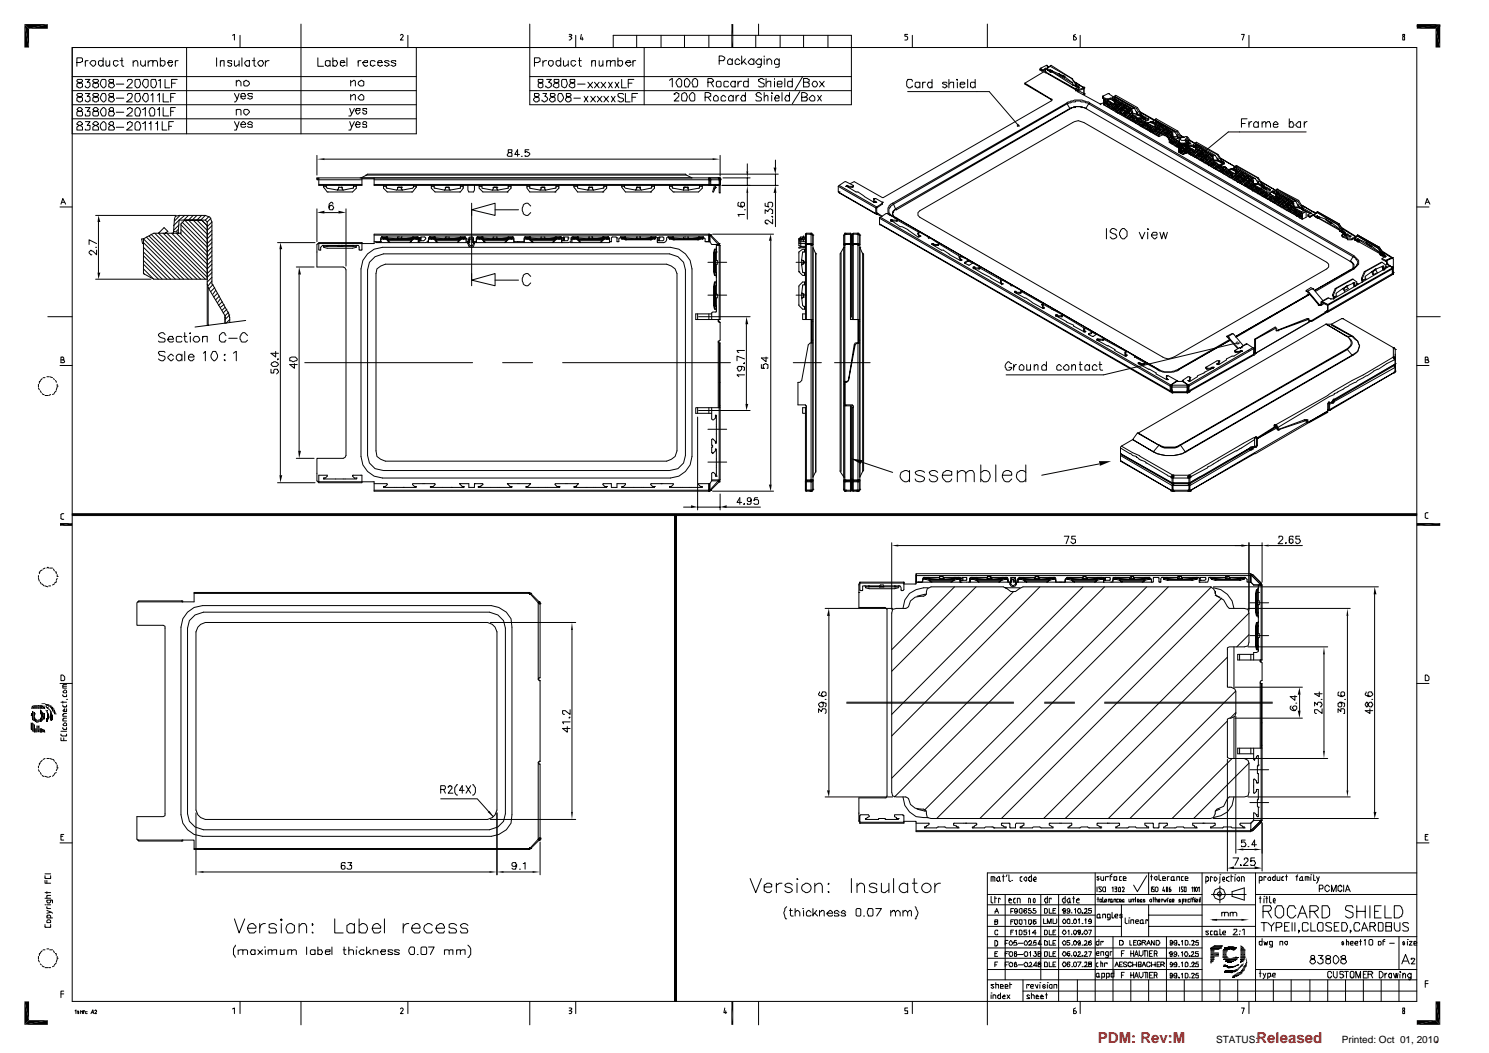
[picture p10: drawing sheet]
<svg xmlns="http://www.w3.org/2000/svg" width="420mm" height="297mm" viewBox="0 0 420 297" stroke-linecap="round" stroke-linejoin="round" font-family="sans-serif">
<defs><g id="words">
<g font-size="4.2" fill="#f00">
<text x="309.8" y="294.2">PDM: Rev:M</text>
<text x="354.5" y="294.2">Released</text>
<text x="404.9" y="294.2">.</text>
</g>
<g font-size="2.8">
<text x="343.1" y="294.2">STATUS:</text>
<text x="378.6" y="294.2">Printed: Oct 01, 2010</text>
</g>
</g></defs>
<g fill="none" stroke="#000" stroke-width=".28">
<path d="M20.4 13.4h379.4v269.1h-379.4zM21.7 17.6h1.1l.5-.2v-.8l-.3-.3h-1.3v2.4M24.1 17.1v1.6M24.9 17.1h-.6l-.2 .5M25.4 17.6l.5-.5h.8l.3 .3v.8l-.5 .5h-.3l-.8-.8zM29.1 17.4l-.3-.3h-.8l-.2 .3v.8l.5 .5h.3l.5-.5M29.1 16.3v2.4M29.9 17.1v1.3l.3 .3h.2l.6-.5M31 17.1v1.6M33.3 17.4l-.2-.3h-.8l-.3 .3v.8l.5 .5h.3l.5-.5M33.9 17.1h.8M34.4 16.3v2.1l.5 .3"/>
<path d="M37.6 17.6l.5-.5h.5l.3 .5v1.1M37.6 17.1v1.6M39.7 17.1v1.1l.5 .5h.3l.5-.5M41 17.1v1.6M41.8 17.6l.5-.5h.8v1.6M41.8 17.1v1.6M43.1 17.6l.3-.5h.8l.2 .5v1.1M45.2 17.4l.3-.3h.8l.3 .3v.8l-.6 .5h-.2l-.6-.5M45.2 16.3v2.4M47.4 17.6h1.3l-.3-.5h-.8l-.2 .8 .5 .8h.5l.3-.5M49.5 17.1v1.6M50.3 17.1h-.6l-.2 .5"/>
<path d="M52.7 13.4v24.3M61.1 16.3v2.4M62.2 17.6l.2-.5h.8v1.6M62.2 17.1v1.6M65.4 17.4v-.3h-1.1v.5l1.1 .3v.5l-.3 .3h-.5l-.3-.3M65.6 10l.5-.3v1.6M66.1 17.1v1.3l.3 .3 1.1-.5M67.5 17.1v1.6M67.7 10v3.4M68.3 16.3v2.4M70.4 17.4v-.3v1.6M70.4 17.1h-.8l-.5 .5 .5 1.1h.5l.3-.3"/>
<path d="M71.2 17.1h.8M71.7 16.3v2.1l.5 .3M72.8 17.6l.5-.5h.8l.2 .8-.5 .8h-.5zM74.9 17.1v1.6M75.9 17.1h-.5l-.5 .5M84.9 6.8v30.9M89.7 16.3v2.4h1.6M93.1 17.4l-.2-.3h-.8l-.3 .3v1l.5 .3 .8-.3M93.1 17.1v1.6M93.9 17.4l.3-.3h.8l.2 .5-.5 1.1h-.5v-.3h-.3M93.9 16.3v2.4M96 17.6h1.4l-.3-.5h-.8l-.3 .3v1l.6 .3 .8-.3"/>
<path d="M97.9 16.3v2.4M101.1 17.1v1.6M101.9 17.1h-.6l-.2 .5M102.4 17.6h1.3v-.5h-.8l-.5 .5 .5 1.1h.6l.2-.3M105.8 17.4l-.2-.3h-.8l-.3 .3v1l.5 .3 .8-.3M106.6 17.6h1.3l-.2-.5h-.8l-.3 .3v1l.6 .3 .7-.3M109.8 17.4l-.3-.3h-.8l-.2 .3 1 .5 .3 .5-.5 .3-.8-.3M111.7 17.4v-.3h-1.1l-.3 .3 .3 .2 1.1 .3v.5l-.6 .3-.8-.3M113 10l.2-.3 .6 .3-.8 1.3h.8M115.1 10v3.4M117.5 13.4v24.3h-97.1v-24.3h161.9M149.5 6.8v22.7h90.7v-19.5h-67.2v3.4"/>
<path d="M150.8 17.6h1.1l.5-.2v-.8l-.3-.3h-1.3v2.4M153.2 17.1v1.6M154.3 17.1h-.6l-.5 .5M154.8 17.4a.94 .94 0 0 1 1.3 0v.8l-.5 .5h-.3l-.5-.5zM158.2 17.4l-.2-.3h-.8l-.3 .3v.8l.5 .5h.3l.5-.5M158.2 16.3v2.4M159 17.1v1.3l.3 .3 1-.5M160.3 17.1v1.6M160.6 10.2h.3l.5 .6-.5 .5h-.3M160.6 9.7h.5l.3 .3-.5 .2M162.5 17.4l-.3-.3h-.8l-.3 .3v.8l.6 .5h.2l.6-.5M162.5 10v3.4"/>
<path d="M163.2 17.1h.8M163.5 16.3v2.1l.5 .3M164 9.7l-.2 1.3h.8M164.3 10.5v.8M167 17.6l.2-.5h.8v1.6M167 17.1v1.6M169.1 17.1v1.3l.2 .3h.3l.5-.5M170.1 17.1v1.6M171.2 17.6l.2-.5h.8v1.6M171.2 17.1v1.6M172.2 17.6l.6-.5h.8v1.6M174.4 17.4l.2-.3h.8l.3 .3v.8l-.5 .5h-.3l-.5-.5"/>
<path d="M174.4 16.3v2.4M176.5 17.6h1.6l-.3-.5h-.8l-.5 .5v.3l.8 .8h.2l.6-.5M178.6 17.1v1.6M179.4 17.1h-.5l-.3 .5M179.7 10v3.4M181.8 13.4v16.1M186.5 10v3.4M193.1 10v3.4M200 10v3.4M202.9 17.1h1.4l.2-.8-.8-.5h-.8v2.4M206.6 17.1l-.5-.5h-.3l-.5 .5v.8l.3 .3h.8l.2-.3M206.6 16.6v1.6"/>
<path d="M208.8 17.1l-.6-.5h-.2l-.6 .5v.8l.3 .3h.8l.3-.3M209.3 15.8v2.4M209.8 17.4l.8 .8M210.3 16.6l-1 1.3M212.7 17.1l-.5-.5h-.3l-.8 .8v.2l.6 .6h.8l.2-.3M212.7 16.6v1.6M213.3 10v3.4M214 6.8v3.2M214.8 16.6v1.8l-.2 .6h-.8M214.8 17.1l-.5-.5h-.3l-.7 .8v.2l.5 .6h.8l.2-.3M215.6 15.8v.3zM215.6 16.6v1.6"/>
<path d="M216.4 17.1l.6-.5h.2l.6 .5v1.1M216.4 16.6v1.6M219.9 16.6v2.1l-.3 .3h-.8M219.9 17.1l-.6-.5h-.2l-.6 .5v.8l.3 .3h.8l.3-.3M220.1 10v3.4M226.7 10v3.4M233.6 10v3.4M256.1 9.7h-.8v.5h.6l.2 .3v.5l-.2 .3h-.6M257.4 10v3.4M278.6 6.8v6.6M293.4 19.5v.3h.8M293.4 19.5h.3"/>
<path d="M293.7 19.2v.3h-.3M293.7 19.5l.3 .5M293.7 19.2h.3M294.2 19.8v.2l.5-.2M294.7 19.8h.3v-.3l.5 .3M294.7 19.5l.3-.3 .8 .3M294.7 19.5v.3M294.7 19.5l-.5 .3M295 19.5v.8M295.5 19.8h.3M295.5 18.4l-1.8 .8M295.8 19l-.5-.6 .8 .6"/>
<path d="M295.8 19l-.3 .2v.6M296.6 18.4l-.3 .3 6.1 3.4M296.6 18.4l5.8 3.7M296.6 19.8h-.5l.2 .2M296.6 18.4l-.8 .6M303.5 9.7l-.6 .3v1.3h.6l.2-.5-.5-.6h-.3M304.8 10v3.4M350.3 9.7h.8l-.5 1.6M352.4 10v3.4M395.8 10.5l.3-.3 .2 .3v.8h-.5zM395.8 9.7h.5v.5h-.5zM399.8 7.3h6.6"/>
<path d="M20.4 21.6h97.1M20.4 25.6h97.1M20.4 33.5h97.1M20.4 29.5h97.1M22 26.4l-.3 .5 1.6 .8v.8l-.5 .3-1.1-.3v-.8l.3-.3 1-.2 .3-.6-.3-.2zM22 22.4l-.3 .5 1.6 .8v.8l-.5 .3-1.1-.3v-.8l.3-.2 1-.3 .3-.5-.3-.3zM22.2 34.3l-.5 .5v.3l1.3 .5 .3 .3v.8h-1.6v-.8l.3-.3 1.3-.5v-.3l-.5-.5zM22.2 30.3l-.5 .6 .5 .5h.8l.3 .3v.8l-.3 .2h-1l-.3-.2v-.8l.3-.3h.8l.5-.5-.5-.6zM24.1 26.4h1.3l-.8 .8h.5l.3 .2v1.1l-.8 .3-.5-.3v-.3M24.1 34.3h1.3l-.8 1.1h.8v1l-.3 .3h-1v-.3M24.1 30.3h1.3l-.8 1.1h.8v1.1l-.3 .2h-1v-.5M24.1 22.4h1.3l-.8 .8h.5l.3 .3v.8l-.5 .5-.8-.3v-.2"/>
<path d="M26.5 26.4l-.3 .5 1.6 .8v.8l-.5 .3-1.1-.3v-.8l.3-.3 1-.2 .3-.6-.3-.2zM26.5 22.4l-.3 .5 1.6 .8v.8l-.5 .3-1.1-.3v-.8l.3-.2 1-.3 .3-.5-.3-.3zM26.7 34.3l-.5 .5v.3l1.3 .5 .3 .3v.8h-1.6v-.8l.3-.3 1.3-.5v-.3l-.5-.5zM26.7 30.3l-.5 .6 .5 .5h.8l.3 .3v.8l-.3 .2h-1l-.3-.2v-.8l.3-.3h.8l.5-.5-.5-.6zM28.8 26.4h.8l.3 .5v1.3l-.5 .6a1.38 1.38 0 0 1-1.1-1.4zM28.8 22.4h.8l.3 .3v1.6l-.5 .5a1.38 1.38 0 0 1-1.1-1.3zM29.1 34.3h.3l.5 .5v1.6l-.3 .3h-.8a1.38 1.38 0 0 1 .3-2.4zM29.1 30.3h.3l.5 .6v1.3l-.3 .5h-.8l-.5-1 .3-.8zM31 26.4l-.3 .5 .8 .5h.5l.3 .6v.2l-.6 .6-1-.3v-.8l.3-.3 1-.2v-.8zM31 22.4l-.3 .5 .8 .6h.5l.3 .5v.3l-.6 .5-1-.3v-.8l.3-.2 1-.3v-.8zM31.2 34.3l-.5 .5v.3l1.6 .8v.5l-.3 .3h-1.3v-.8l.5-.5h.5l.3-.3v-.5l-.3-.3zM31.2 30.3l-.5 .6 .5 .5h.8l.3 .5-.3 .8h-1l-.3-.2v-.8l.3-.3h.7l.3-.3v-.5l-.3-.3z"/>
<path d="M32.8 23.7h2.1M32.8 27.7h2.1M32.8 35.9h2.1M32.8 31.7h2.1M36 26.9l.2-.5h.8l.3 .2-.3 1.1-1.3 1.1h1.6M36 35.1v-.5l.5-.3 .8 .3v.8l-1.6 1.3h1.6M36 30.9v-.3l.8-.3 .5 .3v.8l-1.6 1.3h1.6M36 22.9l.2-.5h.8l.3 .3v.5l-1.6 1.6h1.6M38.4 26.4h1v.5a1.17 1.17 0 0 1-.5 1.9h-.3l-.5-.6v-1.3zM38.4 22.4h1a1.64 1.64 0 0 1-.5 2.4h-.3l-.5-.5v-1.6zM38.6 34.3l.8 .3a2.13 2.13 0 0 1 0 2.1h-1l-.3-.3v-1.6zM38.6 30.3l.8 .3a1.32 1.32 0 0 1 0 1.6v.5h-1l-.3-.5v-1.3z"/>
<path d="M40.2 34.8h.3l.5-.5v2.4M40.2 30.9h.3l.5-.6v2.4M40.7 26.4h.8l.3 .5v1.3l-.5 .6a1.38 1.38 0 0 1-1.1-1.4zM40.7 22.4h.8l.3 .3v1.6l-.5 .5a1.38 1.38 0 0 1-1.1-1.3zM42.1 34.8h.2l.3-.5v2.4M42.3 30.6l.8-.3 .6 .6v1.3l-.3 .5h-1.1v-.5a1.32 1.32 0 0 1 0-1.6zM42.6 26.9l.5-.5v2.4M42.9 22.4h1a1.64 1.64 0 0 1-.5 2.4h-.3l-.5-.5v-1.6zM43.9 34.8h.3l.2-.5v2.4M44.4 26.9l.6-.5v2.4M44.4 30.9h.3l.3-.6v2.4M44.7 22.7l.5-.3v2.4"/>
<path d="M45.8 34.3v2.4h1.3M46 26.4v2.4h1.6M46 30.3v2.4h1.6M46.6 22.4v2.4h1.3M47.6 35.6h.8M48.2 27.4h.7M48.2 31.4h.7M48.4 23.5h1.1M48.9 34.3h-1.3v2.4M49.5 26.4h-1.3v2.4M49.5 30.3h-1.3v2.4M50 22.4h-1.6v2.4"/>
<path d="M66.1 26.4l.8 1.6 .6-1.6M66.1 34.3l.8 1.6 .6-1.6M66.7 31.1l.2-.2h.8l.3 .2v1.4M66.7 23.2l.5-.5h.3l.5 .5v1.1M66.7 22.7v1.6M66.7 30.9v1.6M66.9 28l-.5 .8h-.3M66.9 35.9l-.2 .8h-.6M68 27.2h1.3l-.2-.8h-.8l-.3 .2v1.1l.5 .3 .8-.3M68 35.1h1.3v-.3l-.5-.5h-.3l-.5 .5v.8l.3 .3h.8l.2-.3M68.8 31.1l.3-.2h.7l.6 .5v.3l-.8 .8h-.3l-.5-.6zM68.8 22.9l.8-.2 .5 .2 .3 .8-.6 .6h-.7l-.3-.3z"/>
<path d="M71.2 26.6v-.2h-1.1l-.3 .2 .6 .6h.8v.5l-.6 .3-.8-.3M71.2 34.8v-.2l-.6-.3h-.2l-.6 .5 .3 .3h.8l.3 .3v.5h-1.1l-.3-.3M98.7 30.6l.5 1.6 .8-1.6M98.7 34.3l.5 1.6 .8-1.6M99 27.2l1-.6 .3 .3v1.3M99 23.2l1-.5 .3 .2v1.4M99 22.7v1.6M99 26.6v1.6M99.2 32.2l-.2 .5h-.6M99.2 35.9l-.2 .8h-.6M100.3 31.1h1.3v-.5h-1.1l-.2 .5 .5 1.1h.3l.5-.5M100.3 35.1h1.3v-.5l-.5-.3-.6 .3-.2 .8 .2 .5h.8l.3-.3"/>
<path d="M101.1 27.4l.8-.8h.2l.6 .6v.8l-.3 .2h-.8l-.5-.5zM101.3 22.9l.6-.2 .8 .2v1.1l-.3 .3h-.8l-.5-.6zM103.5 30.9v-.3h-1.1v.5l1.1 .3v.5l-.3 .3h-.5l-.3-.5M103.5 34.8l-.3-.5h-.5l-.3 .3v.5h.8l.3 .3v.5h-1.1v-.3M149.5 21.6h90.7M149.5 25.6h90.7M150.8 26.4v.8l1.1 .2 .2 .3v.8l-1 .3-.6-.6a1.38 1.38 0 0 1 1.4-1l.2-.3-.2-.5zM151.9 22.4v.8l1 .3 .3 .2v.8l-.5 .3-.8-.3v-.8l.2-.2 1.1-.3v-.8zM153.2 26.4h1.1l-.6 .8h.3l.5 .5v.3l-.2 .5-.6 .3-.8-.3v-.3M154.3 22.4h1.3l-.8 .8 .8 .3v.8l-.8 .5-.8-.3v-.2M155.3 26.4v.8l1.1 .2 .2 .3v.8l-.5 .3h-.5l-.6-.6v-.2l.6-.6 .8-.2 .2-.6-.2-.2zM156.4 22.4v.8l1 .3 .3 .2v.8a1.02 1.02 0 0 1-1.6-.2 1.42 1.42 0 0 1 1.6-1.1v-.8z"/>
<path d="M157.7 26.4h.8l.5 1a1.38 1.38 0 0 1-1 1.4l-.6-.6v-1.3zM158.7 22.4h1.1a1.64 1.64 0 0 1-.5 2.4l-.8-.5v-1.6zM159.8 26.4v.8l1.1 .2 .2 .3v.8l-.5 .3h-.5l-.6-.6v-.2l.3-.6 1.1-.2 .2-.6-.2-.2zM160.9 22.4v.8l1 .3 .3 .2v.8a1.02 1.02 0 0 1-1.6-.2 1.42 1.42 0 0 1 1.6-1.1v-.8zM161.9 27.7h1.9M163 23.7h2.1M164.8 27.2l1.1 1.6M165.9 23.2l1.3 1.6M165.9 27.2l-1.1 1.6M166.7 27.2l1.3 1.6M167.2 23.2l-1.3 1.6M167.7 23.2l1.4 1.6"/>
<path d="M168 27.2l-1.3 1.6M168.5 27.2l1.4 1.6M169.1 23.2l-1.4 1.6M169.6 23.2l1.3 1.6M169.9 27.2l-1.4 1.6M170.4 27.2l1.3 1.6M170.9 23.2l-1.3 1.6M171.7 23.2l1.1 1.6M171.7 27.2l-1.3 1.6M172.5 27.2l1.1 1.6M172.8 23.2l-1.1 1.6M173.6 23.2l1 1.6"/>
<path d="M173.6 27.2l-1.1 1.6M174.6 23.2l-1 1.6M175.4 22.4v2.4h1.3M175.9 26.6l-.2-.2h-1.1l-.2 .2v.6h.2v.2l1.1 .3 .2 .3v.5l-.5 .3-1-.3M176.5 26.4v2.4h1.3M177.3 23.5h1M178.3 27.4h1.1M178.9 22.4h-1.6v2.4M179.9 26.4h-1.6v2.4M188.9 22.7l.8-.6v2.4M190.5 26.6h-.3v-.2l.6-.3 .8 .3v.8l-1.4 1.3h1.4M191 22.7l.6-.6h.2l.6 .6v1.3l-.3 .5h-.8l-.5-1z"/>
<path d="M192.6 26.4l.5-.3 .6 .3a2.13 2.13 0 0 1 0 2.1h-1.1l-.2-.3v-1.6zM193.1 22.7l.6-.6a1.38 1.38 0 0 1 1 1.4l-.5 1h-.8l-.3-.5zM194.7 26.6l.6-.5h.2l.6 .5v1.6l-.3 .3h-.8l-.3-.3-.2-.8zM195.5 22.4l.8-.3 .5 .6v1.3l-.2 .5h-1.1v-.5a1.32 1.32 0 0 1 0-1.6zM199 27.4h1l.6-.2v-.8l-.6-.3h-1v2.4M199.8 23.2h1.3l.2-.5-.5-.6h-1v2.4M199.8 27.4l.8 1.1M200.6 23.2l.7 1.3M201.3 27.4l.6-.5h.2l.6 .5v.8l-.3 .3h-.8l-.3-.3zM202.1 23.2a.94 .94 0 0 1 1.4 0v1.1l-.3 .2h-.8l-.3-.2zM204.8 27.4l-.5-.5h-.3l-.5 .5v.8l.2 .3h.8l.3-.3M205.6 23.2l-.3-.3h-.8l-.2 .3v1.1l.2 .2h.8l.3-.2"/>
<path d="M206.9 27.4l-.5-.5h-.3l-.5 .5v.8l.2 .3h.8l.3-.3M206.9 26.9v1.6M207.4 23.2v-.3v1.6M207.4 22.9h-.8l-.5 .8 .5 .8h.8v-.2M207.7 26.9v1.6M208.2 22.9v1.6M208.5 26.9l-.5 .3-.3 .5M209.3 22.9h-.5l-.6 .8M210.3 27.4l-.2-.5h-.6l-.5 .8 .3 .8h.8l.2-.3M210.3 26.1v2.4M211.1 23.2l-.2-.3h-.8l-.3 .3v1.1l.3 .2h.8l.2-.2M211.1 22.1v2.4"/>
<path d="M214.8 26.6l-.5-.5h-.5l-.5 .5 .2 .6 1.1 .2 .2 .3v.5l-.2 .3h-1.1l-.2-.3M215.6 27.4l.6-.5 .5 .3v1.3M215.6 22.4l-.5-.3-1.1 .3v.5l1.6 .8v.6l-.2 .2h-1.1l-.3-.2M215.6 26.1v2.4M216.2 23.5l.5-.6h.8v1.6M216.2 22.1v2.4M217.8 26.1l.2 .3h-.2zM217.8 26.9v1.6M218.5 22.1v.3zM218.5 27.7h1.4v-.5h-.3v-.3h-.5l-.3 .3-.3 .8 .3 .5h.8l.3-.3M218.5 22.9v1.6M219.3 23.7h1.4v-.5l-.3-.3h-.8l-.3 .3v1.1l.3 .2h.8l.3-.2"/>
<path d="M220.7 26.1v2.4M221.5 22.1v2.4M222.8 27.4l-.3-.5h-.5l-.5 .8 .2 .8h.8l.3-.3M222.8 26.1v2.4M223.6 23.2l-.3-.3h-.8l-.3 .3v1.1l.3 .2h.8l.3-.2M223.6 22.1v2.4M225.7 25.8l-2.1 3.5M226.2 27.4h.8l.8-.5-.3-.5-.5-.3h-.8v2.4h1.3v-.3h.3v-.5l-.3-.3h-.5M226.5 21.6l-2.1 3.7M226.7 23.2h1.4l.2-.3v-.5l-.5-.3h-1.1v2.4h1.4l.2-.2v-.8l-.5-.3M228.3 27.7l.8-.8h.3l.5 .5v.8l-.2 .3h-.8l-.6-.5zM230.7 26.9l1.1 1.6"/>
<path d="M231.2 22.9l1.4 1.6M231.8 26.9l-1.1 1.6M232.6 22.9l-1.4 1.6M256.1 25.8h23l8.2 9.6M257.4 22.9l-.2-.5h-1.1l-.2 .5v1.4l.5 .5h.5l.5-.3v-.2M259.6 23.5l-.3-.3h-.8l-.3 .3v1l.6 .3 .8-.3M259.6 23.2v1.6M260.3 23.2v1.6M261.1 23.2h-.5l-.3 .5M263 23.5l-.3-.3h-.8l-.2 .5 .5 1.1h.5v-.3h.3M263 22.4v2.4M267.2 23.5l-.2-.3h-.8l-.3 .3 1.1 .5 .2 .5-.5 .3-.8-.3"/>
<path d="M267.8 23.7l.5-.5h.8v1.6M267.8 22.4v2.4M269.9 22.4h.2v.3zM270.1 23.2v1.6M270.9 23.7h1.4l-.3-.5h-.8l-.3 .3v1l.6 .3 .8-.3M273 22.4v2.4M275.2 23.5l-.3-.3h-.8l-.3 .3v1l.6 .3 .8-.3M275.2 22.4v2.4M287.1 35.4v.2h.2M287.1 35.1h.2M287.3 35.4h.3M287.3 35.4l.3 .2"/>
<path d="M289.2 23.5l7.7 4.5v.2l-47.7 27.5-8.2-4.5-1 .6M289.2 23.5v.2l7.7 4.5M294 20h.5M294.7 20.3h.3v.2v-.2M294.7 20.3l8.8 5h.8M294.7 20.3l-5.5 3.2M295 20.3l8.5 4.7M295 20.3h.3M296.3 20l-.8-.2 .8 .5M296.3 20h.6v.3M296.3 20.3h.6M296.3 20v.3"/>
<path d="M296.6 20l6.1 3.5M296.6 20l-.3-.2 2.4 1M296.6 20l-.3 .3M296.9 20.3l5.8 3.7M298.7 20.8h.3v.3M298.7 20.8h.3M298.7 20.8l1.3 .5M299 21.1h.2v.2l1.1 .3v.3M299 21.1l1 .5M300 21.3v.3zM300 21.3l2.4 1.9h.3v.3M300 21.6h.6"/>
<path d="M300 21.3v.3M300 21.3h.3M301.1 29l.8 1.6M301.1 29l.3-.2 1.3-.3a4.2 4.2 0 0 1 3.4 0l1.1 .3 .2 .2M301.1 29l-49.2 28.3M301.9 30.6h.3v-.3h.7v-.2h2.4l1.1 .5M301.9 30.6l-49.2 28.3M301.9 30.6h.3M302.2 30.6h.2v-.3h1.1v-.2h1.3l.3 .2h1v.3h.3M302.2 30.6l-49.3 28.6M302.4 22.1l1.1 1.6M302.4 22.1l1.3 1.6"/>
<path d="M302.4 22.1h.3M302.7 24l.8 .3M302.7 24h.5M302.7 23.5v.5M302.9 24l.8 .5M303.2 23.2l2.7 1.6-2.4-1.6M303.5 24.3v.2h.2M303.5 24.3h.8M303.5 23.7v.6M303.5 25v.6h.2M303.5 23.7h.2M303.5 25h.2"/>
<path d="M303.7 24.5l.6 .3M303.7 24.3h.6M303.7 24l-.2 .3h.2M303.7 25.6h.3v.2h.3v-.2l1.6 .8M303.7 24.5h.3M303.7 23.7v.6M304 25.8l6.6 3.7v-.2l.8-.3M304.3 25.3v.3h-.3v-.3l-.3 .3M304.3 24.5h.2M304.3 24.8h.2M304.3 24.3v.5M304.3 24.8l-.8 .2"/>
<path d="M305.9 24.8v-.3v.3l-1.6 .5M305.9 25l-1.6 .6v-.3M305.9 24.8v1.8M305.9 24.8h.2M305.9 26.4l-.3 .2h.5M305.9 26.4h.2M306.4 30.6l74.6 43.1zM306.4 30.6h.3M307.2 29.3l-1.1-.5h-1l-.3-.3h-1.3v.3h-1.1l-.2 .2-1.1 .3-49 28.3M307.2 29.3l74.6 43.1M307.2 29.3l-.8 1.3M307.4 29l74.7 43.1 1.3 1.4v1l-1.3 1.3"/>
<path d="M307.4 29v.3h-.2M311.1 27.2v.5M311.1 27.7h.3M311.1 27.7l1.4 .5M311.1 27.4l1.4 .6M311.1 27.2h.3M311.4 29l.5-.5h.3l-.8 1M311.4 29.5l15.6 9M311.7 28h-.3v1.5M311.7 28.2l-.3 .3 .3 .5M311.9 28.8l.6 .5M312.2 30.1l1.1-1.3 .2 .2-1 1.1h.2"/>
<path d="M312.2 29.3l.5 .5M312.5 28v.8l-1.1-.8 .3 .5M312.5 28h.2M312.5 28.5l.5 .3M312.5 29l.5 .5M312.5 28.2l2.1 1.3M312.7 26.4l1.6 1zM312.7 28.5l-1 1h-.3M312.7 29.5l.6 .6M312.7 28v.2h-.2M313 26.4l-1.9 .8M313 28.5l-1.1 1.3-.5-.8"/>
<path d="M313.3 27.7h.8M313.3 27.7v.3l1 .5-.2-.3 .5 .3 .5-.5M313.3 29l.5 .8M313.3 27.7l-.6 .3M313.5 29.8l.6 .5M313.5 30.3l.8 .6M313.8 29l-1.1 1.3M313.8 29.3l.5 .5M314.1 28h-1.1l-.5 .2M314.1 28v.2h.2M314.1 29.3h.2l-1.3 1 .5 .3M314.1 28h.2"/>
<path d="M314.1 30.1l.5 .5M314.3 30.6l.6 .5M314.6 29.5v-2.1l5.5 3.2M314.6 28h.3M314.6 28l.5 .5M314.6 29.3l.3 .2M314.6 29.5l.5 .6M314.6 28l4.8 2.6M314.6 28.2l-.3 .3 .3 1M314.9 26.9l-1.1 .8 .3 .3M314.9 28.5l.5 .5M314.9 29l.5 .8"/>
<path d="M314.9 30.3l.5 .6M314.9 30.9l.5 .5M314.9 26.9l-.3 .3 6.1 3.4M314.9 26.9l6 3.4M315.1 29.8l.5 .5M315.4 28.8l.5 .5M315.4 30.3l.5 .6M315.6 28.2l-2.3 2.4M315.6 28.5l-.2-.3-.8 .6h.3M315.6 29.3l.6 .5M315.6 31.1l.6 .6M315.9 28.5l-2.4 2.4"/>
<path d="M315.9 29l.8 .5M315.9 30.1l.5 .5M315.9 30.6l.8 .5M315.9 31.7l.5 .5M316.2 28.8l-2.4 2.1M316.2 29.5l.5 .6M316.2 31.4l.5 .5M316.4 30.3l.6 .6M316.4 31.9l.6 .6M316.7 28.8h-.3l-2.3 2.3M316.7 30.9l.5 .5M317 29l-2.4 2.4"/>
<path d="M317 29.8l.5 .5M317 31.7l.5 .5M317.2 29.3l-2.3 2.4M317.2 29.8l-.5-.8-2.4 2.1M317.2 30.3l.6 .6M317.2 31.1l.6 .6M317.2 32.2l.6 .5M317.5 29.5l-2.4 2.2 .3 .2 2.4-2.4M317.5 31.7l.5 .5M317.5 30.1l.5 .5M317.5 29.3l.3 .5M317.8 30.6l.5 .5"/>
<path d="M317.8 32.5l.5 .5M318 29.8l-2.4 2.1M318 31.4l.6 .5M318.3 30.1h.3l-2.2 2.4M318.3 29.8l-2.4 2.4M318.3 31.9l.5 .6M318.3 32.7l.8 .5M318.3 30.9l.8 .5M318.3 30.3l.5 .6M318.6 31.7l.5 .5M318.6 33.2l.5 .6M318.8 32.2l.6 .5"/>
<path d="M319.1 31.1l.5 .6-1.6 1.5M319.1 30.3l-2.1 2.4M319.1 32.7l.5 .5M319.4 30.6h.7M319.4 30.6l-2.2 2.1 .3 .3 1.9-2.1-.6-.6-2.1 2.2M319.4 33.5l.5 .5M319.4 31.7l.2 .2M319.4 30.6l.2 1.3M319.6 32.5l-1 1-.6-.5M319.6 32.2l-1.3 1.3M319.6 31.4l-1.8 1.8M319.6 32.5l.5 .5"/>
<path d="M319.6 33l.5 .5M319.6 31.9v.6M319.6 32.5h1.3M319.6 31.9l1.3 .3M319.6 32.5l1.9 1M319.9 32.5l-1.1 1.3M319.9 33.8l.5 .5M320.1 32.7l-1 1.3M320.1 30.6l.8 1.6M320.4 33l-1 1M320.4 33.2l.5 .6M320.4 32.7l.3 .5"/>
<path d="M320.7 33l-1.1 1.3v-.3M320.7 34l.5 .6M320.7 31.7l.2 .2M320.7 31.4l.2 .3v.5M320.7 30.6l1 1.6M320.9 32.5v-.3h.3v.3l.8 .2M320.9 33.5l.6 .5-.8 .8-.6-.5M320.9 30.3l-.2 .3M320.9 34.6l.6 .5M320.9 30.3l1.1 1.6M320.9 32.5l1.4 .5M320.9 32.2l.8 .3"/>
<path d="M321.2 33.2l-1.3 1.1M321.2 34l.5 .6M321.5 33.5v.8l.5 .3M321.5 33.5h.5M321.5 33.5l-1.1 1.3M321.5 34.8l.5 .6M321.5 31.4l4.2 2.4M321.7 32.5h.3zM321.7 33.5v.3zM321.7 32.5v.2h.3M321.7 33.2l1.4 .6M321.7 34.3l-.8 .8"/>
<path d="M321.7 33.2h-.2l-1.4 1.4M321.7 32.5h.6M321.7 32.2v.3M321.7 33.2v.3l1.4 .8M321.7 31.7l4 2.3M322 32.7l.3 .3h.5M322 32.5l.5 .2M322 33.8h-.3l1.4 .8v-.3M322 31.9v.6M322 34.3v.3M322 33.2l.8 .3M322 34.6l-.8 .5"/>
<path d="M322 34.3h.3M322 35.1l.5 .5M322 34.6l.5 .2M322 33.2h1.1M322 34.3l1.8 1.1M322 32.7h.3M322 31.9l-.3 .3M322 34l-.5 .3M322.3 35.6l.5 .3M322.3 33v.2M322.3 33l-.3 .2M322.3 34l-.3 .3"/>
<path d="M322.5 32.7v.3zM322.5 34.3l-1 1.1M322.5 34.6l.6 .5M322.5 32.7v.5M322.8 33h-.3v.2M322.8 33h.5v.2l.8 .3v.3M322.8 33.2l.5 .3M322.8 33.2v.6v-.3M322.8 33v.2h-.3M322.8 33.2v.3M322.8 34.6l-1.1 1M322.8 35.1l.5 .5"/>
<path d="M323.1 34.6h.2v.2h.8l-1.3 1.4M323.1 34.3l.5 .3h.8l.2-.3M323.1 33.8a.66 .66 0 0 0 1 0M323.1 33.8l.2-.3v.5M323.1 34.8l-1.1 .8M323.3 35.4l.5 .5M323.3 33.5l.8 .3M323.6 35.1l-1.1 .8M323.6 36.2l.5 .5 1.1-1.1-.8-.5-1.1 1.3M323.8 34.8v.6M323.8 35.4l-.5-.6-1 1.1M323.8 35.1l.6 .5"/>
<path d="M323.8 34.8l2.4 1.4M324.1 35.6l.5 .6M324.4 36.4l.5 .6M324.6 34.6l1.4 .5v.8v-.3M324.6 34.6l-.8 .2M324.6 34.3h.3M324.6 35.4l-1 1-.5-.5M324.6 35.9l.6 .5M324.6 34.6h1.1M324.6 34.3l-.2 .3M324.9 35.4l-1.1 1.3M324.9 36.4l.5 .6"/>
<path d="M325.2 34.3h.2v.3l.6 .2 .2-.2M325.2 34.3h-.3v.3M325.2 34.3v.3M325.4 34v.3zM325.4 34.6v.2l.6 .3M325.4 35.6l.3 .3-1.1 1.3-.2-.2zM325.4 36.2l.6 .5M325.7 36.7l.5 .5M326 34l5.5 3.2M326 36.4l.5 .6M326 34.6l.5 .5M326 34l.2 .3"/>
<path d="M326 34v1.6M326.2 33.5l-.2 .3 6.1 3.4M326.2 37l.6 .5M326.2 35.1l.6 .5M326.2 33.5l-.8 .5M326.2 34.3l4.5 2.9M326.2 34.3l-.2 1.3M326.2 33.5l6.1 3.5M326.5 34.6l-.5 .8 .2 .2M326.5 37.5l.5 .8h-.2l.2-.3M326.5 35.9l.5 .5M326.8 37.2l.5 .3"/>
<path d="M326.8 36.4l.5 .6M326.8 35.4l.8 .5M327 38v.5M327 35.1l-2.1 2.1M327 36.2l.6 .5M327.3 37.5l-.3 .5M327.3 35.4l-.5-.6-.8 .8M327.3 35.1l-2.1 2.4M327.3 37.5l.3 .2M327.3 36.7l.5 .5M327.6 35.6l.5 .6M327.6 37.7l1.8 .8"/>
<path d="M327.6 37.7l-.6 .3M327.8 35.6l-.2-.2-2.2 2.1M327.8 35.4l-2.1 2.3-.5-.5M327.8 36.4l.5 .6M328.1 35.6l-2.1 2.4M328.1 37l.5 .5M328.1 35.9l.5 .5M328.1 38l-1.1 .5M328.3 35.9l-2.1 2.1-.5-.5M328.3 36.4l.6 .6M328.6 37.2l.5 .5M328.9 36.2l.5 .5"/>
<path d="M328.9 35.9l-2.4 2.4M328.9 37.7l.5 .6M329.1 36.7l.6 .5M329.1 36.2l-1.5 1.3 .5 .5M329.4 38.5l.5 1.1M329.4 36.2l-1.6 1.5M329.4 38l.5 .5M329.4 37.5l.5 .5M329.7 37l.5 .5M329.7 38.8l.5 .5M329.9 37l-.2-.6-1.6 1.6M329.9 36.7l-1.6 1.3"/>
<path d="M329.9 39.3l.6 .6M329.9 37.5l.6 .8M329.9 39.6v.5M330.2 39.9l.5 .8 1.1-1.4 .5 .6M330.2 36.7l-1.6 1.6-.5-.8M330.2 38.3l.5 .5M330.5 37.7l.5 .6M330.5 37l-1.6 1.3M330.5 39.6l.5 .5M330.5 38.8l.5 .5M330.5 37.2l.2 .5M330.7 37l-1.6 1.5h.3"/>
<path d="M330.7 37.5l-1.3 1.3M330.7 38.5h1.6M330.7 37.2h.8M330.7 37.2l.3 1.3M331 38.5v.3M331 37.7l-1.3 1.4M331 38l-1.3 1.3M331 38.5l-1.1 1.1M331 38.8l-1.1 1.3M331 39.1l.5 .5M331 38.8l1.3 .3M331 38.8l1.6 1.1"/>
<path d="M331.3 39.1l-1.1 1.3M331.3 39.9l.5 .5M331.5 37.2l.8 1.3v.6M331.5 39.3l-1 1.1M331.8 39.9l.5 .8M332.1 38h.2l.3 .8M332.1 39.6l-1.1 1.1M332.1 37.2l1 1.6M332.1 38.3l.2 .2M332.3 38.5v.3M332.3 39.6l-1 1.3M332.3 39.1l.5 .2"/>
<path d="M332.3 37l1.1 1.5M332.3 37l-.2 .2M332.6 38.8l.5 .3-.5 .8M332.6 39.9l.5 .5h1.6M332.6 39.9l.2 .2-1 1.1 .3 .3 .5-.8 .5-.3 .5 .5M332.6 39.9l-1.1 1.3M332.6 39.9v2.9M332.6 39.9h.2M332.6 38.8l.5 .3M332.6 38.8h.2M332.8 38l1.4 .8-1.1-.5M333.1 39.1l.3 .5h1"/>
<path d="M333.1 38.8v.3M333.4 38.5v.3M333.4 38.5l-.3 .3M334.4 39.6l.3 .8 .3-.3M334.7 39.3l.3 .8M335 38.5a.84 .84 0 0 1 .5 1.1h-.3M335 38.8v-.3h-.6l-1 .3-.3 .3M335 38.8l-.6 .5h.3l-.3 .3M335 38.8l.2 .8M335.2 39.6v1.6M335.2 39.6l-.2 .3M335.5 39.6l1.6 .8-1.6-1.1v1.6l-.3 .3"/>
<path d="M350.3 34.8h1.1M351.9 33.5h-1.6v2.4M352.4 34.3v1.6M353.2 34.3h-.2l-.6 .5v.3M355.1 34.8l-.6-.5h-.2l-.6 .5v.8l.3 .3h.8l.3-.3M355.1 34.3v1.6M356.1 34.8l.6-.5h.2l.3 .3v1.3M356.1 34.3v1.6M357.2 34.8l.5-.5h.5l.3 .5v1.1M359.3 35.1h1.3v-.3l-.5-.5h-.3l-.5 .5v.8l.3 .3h.8l.2-.3M363.8 34.8l.3-.5h.5l.5 .8-.2 .8h-.8l-.3-.3M363.8 33.5v2.4"/>
<path d="M367 34.8v-.2l-.6-.3-.7 .8v.3l.5 .5h.8v-.3M367 34.3v1.6M368 34.3v1.6M368.6 37.2h-22l-7.4 6.1M368.8 34.3h-.2l-.6 .5v.3M16.9 58.4h3.5M17.2 57.6l.5-1.6 .8 1.6M17.5 57.1h.8M89.4 43.8v5.6M89.4 58.9v9.3M89.7 50.7l-.3-.3v.3l.6-.3h-.6v-.2h113.8v4.2h-.3v-2.1M90 50.2v2.1h12.1v-2.1"/>
<path d="M90 50.7h12.1M90 52h12.1M91.3 52.3v.5l1 1.4h7.2l1-1.1v-.8M91.3 52.6h.8M91.5 60h4M91.5 44.9h109.6M92.1 52.3v.5l.2 .3 2.9 .5M93.9 57.6l-.2-.5h-.3l-.5 .5v1.3l.2 .3h.8l.3-.6-.3-.5-.5-.2-.5 .2v.5M95.2 53.6h1.6M95.5 52.8h.8zM95.8 52.8h-.3v.6h-.3v.2M96.3 52.8h.3v.6l.2 .2"/>
<path d="M96.3 52.8h.3M96.3 52.8l.3 .3M97.6 58.9v16.2M99.7 52.3v.8l-2.9 .5M99.7 52.6h.8M101.6 50.2l2.1-1.1h89.7l1.9 1.1M102.1 50.4h3.5M103.2 49.4h90.5M105.6 52h97.6v.3h-.3M105.6 50.2v2.1h97.3M105.6 50.7h97.9M108.2 52.3v.8l1.1 1.1h7.1l1.1-1.4v-.5"/>
<path d="M108.2 52.6h.8M109 52.3v.8l2.9 .5 .3-.2v-.6h1.3M112.2 53.6h1.3M112.4 52.8l-.2 .3M113.2 52.8v.6h.3v.2M116.7 52.6h.8M116.7 52.3v.5l-.3 .3-2.9 .5M121.7 52.3v.8l1.1 1.1h7.1l.8-1.1v-.8M121.7 52.6h.8M122.5 52.3v.8l2.9 .5M125.4 53.6l.3-.2v-.6h1v.6l.3 .2M125.4 53.6h1.6"/>
<path d="M125.7 53.1l.2-.3h.6l.2 .3M129.9 52.6h.8M129.9 52.3v.8l-2.9 .5M132 52.3v1.3l.3 .6h1.3l.3-.6v-1.3M133.1 59.2l6.6-1.9v3.5zM133.1 57.3v23.3M135.2 52.3v.8l1.1 1.1h7.1M135.2 52.6h.8M136 52.3v.8l2.9 .5M138.9 53.6h1.6M139.4 52.8l-.2 .3M139.7 59.2h6.6"/>
<path d="M140 52.8l.2 .3M140.2 52.8v.6l.3 .2M140.5 52.8h-1.3v.6l-.3 .2M143.4 42.2v.6l1.1 .5v.8h-1.1l-.3-.3 .3-.8h.8l.3-.2v-.6zM143.4 52.6h.8M143.4 52.3v.8l-2.9 .5M144.2 52.3v.8l-1.1 1.1M146.6 43.6h-1.3l.7-1.4v1.9M147.1 44.1h.3zM148.7 52.3v.8l.8 1.1h7.1M148.7 52.6h.8M149.2 42.2h-1v.8l.5-.2 .8 .5v.3l-.5 .5h-.8v-.3"/>
<path d="M149.5 52.3v.8l2.9 .5M149.8 58.1l-.8-.8a1.36 1.36 0 0 0-1.6 1.3v.8a1.35 1.35 0 0 0 1.6 1.4l.8-.8M152.4 53.6l.3-.2v-.6h1v.6l.3 .2M152.4 53.6h1.6M152.7 53.1l.2-.3h.6l.2 .3M156.6 54.2h.3M156.9 52.3v.8l-2.9 .5M156.9 52.6h.8M157.7 52.3v.8l-1.1 1.1M161.9 52.3a2.54 2.54 0 0 0 1.3 1.9h6.9M161.9 52.6h1.1M163 52.3v.8l2.9 .5"/>
<path d="M165.9 53.6v-.2h.3v-.6h1v.6l.3 .2M165.9 53.6h1.6M166.2 53.1v-.3h.8l.2 .3M170.1 54.2h.3M170.4 52.3v.8l-2.9 .5M170.4 52.6h.8M171.2 52.3v.8l-1.1 1.1M175.4 52.3a2.54 2.54 0 0 0 1.3 1.9h6.9M175.4 52.6h.8M176.2 52.3v.5l.3 .3 2.9 .5M179.4 53.6h1.3M179.7 52.8h1"/>
<path d="M179.7 52.8v.6h-.3v.2M179.7 53.1v-.3h.7v.3h.3M179.7 52.8h.2M180.4 52.8h.3M183.6 54.2h.3M183.9 52.3v.8l-2.9 .5-.3-.2v-.6M183.9 52.6h.8M184.7 52.3v.8l-1.1 1.1M188.9 52.3v.8l1.1 1.1h7.1l1.1-1.1v-.8M188.9 52.6h.8M189.7 52.3v.8l3.2 .5M192.9 53.6v-.8h1.3v.8"/>
<path d="M192.9 53.6h1.3M193.1 52.8v.3h-.2M193.9 52.8v.3h.3M194.5 49.1h25.1M197.4 52.3v.8l-3.2 .5M197.4 52.6h.8M200 52.3h.3zM200 50.4v-.2h.3l.3 .5M200 50.4h.3v.6l-.3-.3M200 50.2v2.1M200 50.4h.3M200.3 50.7h.3z"/>
<path d="M200.3 51v1zM200.6 50.7h-.3v.3h.3M200.6 50.7v1.6h-.3v-.3M201.6 52.3l-.5 1.9h.2l.6-1.9M201.6 53.1l.5-.3-.5 .6v.2M202.7 50.2l.5 .2-.3 .6v-.8zM202.9 51v1zM202.9 50.4h.6M202.9 52v.3M203.2 43.8v5.9M203.7 52.3h15.9M204 50.2h7.7"/>
<path d="M208.5 57.1l-.3 .2v.8a1.72 1.72 0 0 0 1.9 0v-.8l-.3-.2h-.5l-.3 .2v.8l.5 .3M210.1 59.2h.2M210.9 46.2v2.1M210.9 50.2v2.1M210.9 54.4v7.4M215.9 57.3v.8l1.1 .3-.3-.3v-.8l.3-.2h.8l.2 .2v.8l-.2 .3M218.8 45.2v2.1M218.8 49.1v3.2M218.8 54.4v9.5M236.5 52.6v1.6h.3M236.5 52.6l10.6 6M236.5 54.2l10.6 6"/>
<path d="M236.8 52.3l1.6-1.1 2.4 1.1M236.8 52.3l10.6 6.1M236.8 54.2v.2l10.6 6.1M236.8 54.2h.3M236.8 52.3l-.3 .3M238.7 52.6h2.1M239.2 52.3h-.3v.3l2.7 1.6h.5l4.5 2.9M239.2 52.3l.2 .5h1.1M239.2 52.3l.2 .5M240.8 52.6v.2h-.3M240.8 52.3l-.3 .5M240.8 52.3v.3"/>
<path d="M246.6 56h.5l1.9 1.1M246.6 57.1h.8M246.6 56.8h.5v.3M246.6 56v1.1M246.6 56.3h.3M246.6 56h.3M247.1 58.6v1.6M247.4 58.4v.2h-.3M247.4 58.4v2.1M249 57.1v.5M249 57.6l-1.9 1M249 57.1h.2"/>
<path d="M249 57.3l-1.6 1.1M251.9 57.3a2.09 2.09 0 0 0-1.3 1.3v1.4l.5 .8M251.9 57.3v.3h.2M252.1 57.6l-.7 .5v.3h-.3l-.3 .5v1.1l.3 .5h.3l.2 .5h.5M252.1 57.6l.6 1.3M252.7 58.9l-.8 .8v1.1l.2 .5h.3v.3h.8M252.7 58.9h.2v.3M252.9 59.2h-.5v.2h-.3v.6h-.2l.2 1 .6 .3v.3h.2M259.6 59.4l43.1-24.8a2.65 2.65 0 0 1 3.2 0l68.5 39.4 .5 .5v.8l-.5 .5-43.1 24.9a2.65 2.65 0 0 1-3.2 0l-68.5-39.4-.6-.5v-.8zM329.9 40.1l2.7 1.6M330.7 40.1l.6 .6M331.5 40.4l.6 .5"/>
<path d="M332.1 40.7l.5 .5M332.3 41.2l.3 .5M332.6 42.8v.2l1 .6 1.1-.3M332.6 41.7h.2M332.6 40.4l.5 .3M332.8 42.5l.6 .5M332.8 41.5l.6 .5M332.8 40.9l.6 .6M333.1 42.2l.5 .6M333.4 40.4l-1.1 1.1M333.4 42.8l.5 .5M333.4 41.2l.5 .5"/>
<path d="M333.6 41.7l.6 .5M333.6 40.4l-1 1.3M333.9 40.7l.5 .5M333.9 42.2l.5 .8M334.2 43l.2 .3 .3-.3M334.2 40.7v-.3l-1.6 1.6 .5 .5M334.2 41.2l.5 .5-1.6 1.6M334.2 42l.5 .2-1.3 1.1M334.4 40.4l.3 .3M334.4 42.5l.3 .3M334.4 40.9h.3l-2.1 1.9M334.7 40.4l-2.1 2.1"/>
<path d="M334.7 41.5l-1.9 1.5M334.7 42.5l-.8 1.1h-.3M334.7 40.4v2.9M335 40.1v2.9M335 43h.2M335 43l32.5 18.8M335 41.2h.5M335 43l-.3 .3M335.2 41.2v.5M335.2 41.7l-.2 .3M335.2 41.7l.8 .5M335.2 41.7h-.2l.2 .3"/>
<path d="M335.2 42.8l.6 .5M335.5 41.2v.3h-.5M335.5 40.1l.3 .3M335.5 42.2l.5 .8M335.8 41.7l-.8 .5 .5 .6M335.8 43l.5 .6M335.8 40.4h.2M335.8 40.4l-.3 .3M336 40.9h.8M336 41.2l1.3 .5-.5-.2v-.3M336 41.2l-.8 .3 2.1 1M336 40.9v.3"/>
<path d="M336 41.7l-1 1.1M336 42l.5 .5M336 41.2h.5M336 40.9l-.5 .3M336.3 41.2h.5M336.3 42l-1.3 1M336.3 42.5l.5 .5M336.5 44.1l2.4-2.4 .6 .5-2.2 2.2M336.5 42l-1.3 1.3M336.5 43.3l.6 .5M336.8 40.7v.2zM336.8 40.9v.3l.5 .3v-.8l.3 .2"/>
<path d="M336.8 42.8l.5 .5M336.8 40.9h.3M336.8 41.2h.3M337.1 42.5l-1.3 1.1M337.1 42.8l-.3-.6-1.3 1.4M337.1 43.6l.5 .5M337.3 41.7v.8M337.3 44.1l.6 .5 2.1-2.1h.3l-2.2 2.4M337.3 42.5l.6 .5M337.3 40.7l5.6 3.1M337.6 40.9l-.3 1.3v-.7v.2M337.6 40.9l-.3 .3"/>
<path d="M337.6 40.1l-.3 .3 6.1 3.2M337.6 41.2l.5 .5M337.6 42l.8 .5M337.6 43l.5 .6M337.6 43.6l.8 .5M337.6 40.1l6.1 3.5M337.6 40.9l4.5 2.9M337.6 40.1l-.8 .6M337.9 41.2l-.6 .5M337.9 42.5l.5 .5M337.9 44.4l.5 .5M338.1 43.3l.6 .5"/>
<path d="M338.4 41.5l-2.4 2.3v-.2M338.4 42.2l.5 .6M338.4 43.8l.5 .6M338.7 41.7l-2.4 2.1M338.7 42l-.6-.5-.8 .5 .3 .2M338.7 42.8l1.3 1.3M338.7 44.6l.5 .6M338.9 43.3v.3h.3M338.9 42.2l.6 .8M338.9 43.6l.6 .5M338.9 44.1l.6 .5M339.2 42l-2.1 2.4-.6-.6"/>
<path d="M339.2 44.9l.5 .5M339.5 43.3h-.3v-.3l.5 .6M339.7 42.2l-2.1 2.4M339.7 42.5l.6 .5M339.7 44.4l.6 .5M340 43.3l.5 .5M340 44.9l.5 .5M340.3 42.8l.5 .5M340.3 43.8l.5 .6M340.3 44.6l.5 .6M340.3 45.7l.5 .5M340.5 42.8l-2.1 2.4"/>
<path d="M340.5 43.6l.5 .5M340.5 45.2l.5 .5M340.8 43l-2.1 2.2M340.8 44.1l.5 .5M340.8 45.9l.5 .6M341 44.9l.6 .5M341.3 43.3l-2.1 2.1-.3-.2M341.3 43.6l.5 .5M341.3 44.4l.5 .5M341.3 45.4l.5 .5M341.3 45.9l.5 .6M341.6 43.3l-2.1 2.4"/>
<path d="M341.6 43.6l-.6-.6-2.1 2.4M341.6 44.9l.5 .5M341.8 43.6l-2.1 2.3M341.8 43.8l.6 .6M341.8 45.7l.6 .5M342.1 44.6l.3 .3-1.6 1.6M342.1 43.8l-2.1 2.1-.5-.5M342.1 43.6v.2M342.1 46.2l.5 .5M342.1 43.8h.8M342.1 43.8l.3 1.4M342.4 45.4l-1.4 1.3v-.2"/>
<path d="M342.4 44.6l-1.9 1.6M342.4 44.1l-2.1 2.1M342.4 45.2h1.3l.3 .2M342.4 47l.5 .5M342.4 45.4l1.8 1.3M342.4 45.4h1.3M342.4 45.2v.2M342.6 45.7l-1.3 1M342.6 45.9l.6 .6M342.6 46.5l.6 .5M342.9 43.8l.8 1.6M342.9 45.7l-1.3 1.3"/>
<path d="M343.4 44.6h.3v.3M343.4 44.9h.3M343.4 45.9l-1.3 1.4-.5-.6M343.4 46.7l.6 .6M343.4 43.6h.3M343.4 43.6l1.1 1.6M343.7 46.2l-1.3 1.3M343.7 46.5l-.5-.6-1.4 1.1M343.7 43.6l1.1 1.6M343.7 47.3l.5 .5M343.7 45.4l1.3 .8h.5M343.7 44.9l.3 .5"/>
<path d="M344 47l.5 .5M344 45.4h.2M344.2 44.6l4.3 2.4-4-2.4M344.2 46.5l-1.3 1.3M344.2 46.7l-.2-.2-1.4 1M344.2 47.5l.6 .6M344.2 47h.6M344.2 47l2.4 1.3v-.5M344.2 46.7v.3M344.5 46.5v.2h.3M344.5 45.7v.2h.3M344.5 45.7l-.5-.3 .8 .5"/>
<path d="M344.5 46.5l-1.3 1.3h.2l-.5-.5M344.5 45.2h.3M344.5 46.5v.5l.8 .3M344.5 45.2v.5M344.5 45.7h.5M344.8 45.9h.7M344.8 45.7h.5M344.8 45.7h-.3l.3-.3 .5 .3M344.8 46.7l-1.4 1.4M344.8 46.7l.5 .3M344.8 45.9h.2M344.8 45.2v.5"/>
<path d="M345 48.3l.5 .8 .8-.8M345 47.5l-.8 .8-.5-.2M345 47.8l.5 .5M345.3 47.5l-.8 1.1M345.3 47.8l-.5-.5-.8 1M345.3 45.7v.5l-.8 .3M345.3 47.3h.2M345.3 47h.5M345.3 47v.3M345.5 47.3l1.4 .8-1.1 1.3M345.5 47.3v-.3l1.1 .8M345.5 47.8l-.7 .8"/>
<path d="M345.5 48.1l.6 .5M345.8 47.3v.2zM345.8 47.8l-.8 1.1-.5-.6M345.8 48.6l.5 .5M345.8 47.3h.3M345.8 47.5h.3M346.1 48.1l-.8 1M346.1 48.3l.8 .6M346.3 48.9l.6 .5M346.6 47.8h.5M346.9 48.3l.5 .8M347.1 48.1v.2l-1 1.1 .2 .3 1.1-1.4"/>
<path d="M347.1 49.1l.6 .6M347.4 47.8l-.8 .3 2.1 1M347.4 47.5h1.1M347.4 47.8l1.3 .5-.5-.2v-.3M347.4 48.6l.5 .5M347.4 49.7l.5 .5M347.4 47.8h.5M347.4 47.5l-.5 .3M347.4 47.5h.3M347.7 47.8h.5M347.7 48.6l-1.1 1.3M347.7 49.4l.5 .5"/>
<path d="M347.9 48.9l-1 1M347.9 49.9l.6 .5M348.2 47.3v.5l.5 .3 .3-.3M348.2 47.8h.3M348.2 47.3h.3M348.5 49.7l.5 .5M348.5 50.2l.7 .5M348.7 47l5.6 3.4-.8-.2M348.7 47v2.1M348.7 50.7l.5 .8 2.4-2.4-.2-.2-2.4 2.3M348.7 49.1l-1.3 1.1M348.7 49.4l-.5-.5-1.1 1.3-.5-.5"/>
<path d="M348.7 49.1l.5 .6M348.7 48.3h.3M348.7 47l.3 .5M349 47.5l-.3 1.4 1.1-.8M349 49.7l.5 .5M349 48.1l.5 .5M349 46.7l6.1 3.5M349 46.7h-.3l6.1 3.5M349 46.7l-.8 .6M349 47.5l4.5 2.7M349.2 47.8h.3l-.8 .8 .5 .5M349.2 50.4l.6 .6"/>
<path d="M349.2 48.6l.6 .5M349.5 51l.5 .5M349.5 49.4l.5 .5M349.8 49.9l.5 .5M349.8 50.7l.5 .5M349.8 48.9l.5 .5M349.8 48.3l.5 .6M350 48.1l-2.3 2.3M350 51.2l.6 .6M350 49.7l.6 .5M350.3 50.2l.5 .5M350.6 48.6l-2.4 2.1h.3"/>
<path d="M350.6 50.7l.5 .8M350.6 49.1l.5 .6M350.8 48.6l-2.3 2.4M350.8 49.1l-.5-.8-2.4 2.4M350.8 51.5l.6 .5M350.8 49.7l.6 .5M351.1 48.9l-2.4 2.1M351.1 51l.5 .5M351.1 50.4l.5 .6M351.1 49.4l.5 .5M351.4 51.8l.5 .5M351.4 49.9l.5 .5"/>
<path d="M351.6 52.6l1.9-1.9 .2 .3-1.8 1.8M351.6 52.3l.6 .5M351.6 50.7l.6 .5M351.9 49.4l-2.4 2.1M351.9 51.2l.5 .6M351.9 49.7l.5 .5M352.2 49.4l-2.4 2.4M352.2 52.6l.5 .5M352.2 52l.5 .6M352.2 50.7l.5 .8M352.2 50.2l.5 .5M352.4 51.5l.6 .5"/>
<path d="M352.7 49.7l-2.4 2.3h.3M352.7 52l.5 .6M352.7 50.4l.5 .6M353 50.2l-.6-.5-2.4 2.1M353 49.9l-2.2 2.4M353 52.8l.5 .6M353 51l.5 .5M353.2 51.8l.5 .5M353.5 50.4l-.3-.2-2.1 2.1M353.5 50.2l-2.1 2.4-.3-.6M353.5 53.1l.5 .5M353.5 52.3l.5 .5"/>
<path d="M353.5 51.2l.2 .3M353.5 50.2l.2 1.6M353.7 51.8v.2l-1 1.4M353.7 51.2l-1.5 1.9M353.7 51.8l-1.3 1.3M353.7 51.8h1.6M354 52.3l-1 1.1M354 52.6l.5 .5M354.3 52.6v-.3l-1.1 1.3M354.3 50.4l.8 1.6M354.3 53.1l.5 .8M354.5 52.6l-1 1.3-.3-.5"/>
<path d="M354.5 53.9l.6 .5M354.5 52.8l.8 .6M354.8 50.2h.3M354.8 52.8l-1.1 1.1M354.8 53.4l.5 .5M354.8 51l.3 .2M354.8 50.2l1.1 1.6M354.8 51.5h.3M355.1 52h-1.4l1.9 1.1M355.1 51.5l.2 .5h.3M355.1 51.2v.3M355.1 52.8l-1.1 1.4"/>
<path d="M355.1 54.2l.5 .5M355.1 52l1.6 1.1M355.1 50.2l1 1.6M355.1 51.2h.2M355.3 53.1l.3 .3-1.1 1M355.6 51.2l4.2 2.4-3.9-2.4M355.6 53.1v1.1M355.6 53.1l-1.3 1.1-.6-.6M355.6 53.6l-.8 1.1M355.6 54.2l.8 .2M355.9 52.3v.3h.2M355.9 52.3l-.6-.3 .8 .6"/>
<path d="M355.9 53.6l1.3 .8 .3-.2M355.9 52.3h.5M355.9 51.8v.5M355.9 54.2l-.8 .5M355.9 54.4l.5 .5M355.9 51.8h.2M356.1 52l-.2 .3zM356.1 52l.6 .3h-.6zM356.1 52.6h.6M356.1 53.4h-.2v-.3v.5M356.1 51.8v.2h.3M356.1 52.8v.3h-.5"/>
<path d="M356.1 52.8h.8M356.1 54.2l-.8 .7M356.1 53.4l1.4 .8M356.1 53.4l-.2 .2M356.1 52.8l1.4 .8M356.4 53.9h.3M356.4 54.4l.5 .5M356.4 53.9l.3 .5M356.4 53.9l1.8 1v-.2M356.4 53.9l-.8 .3M356.4 53.9v.5M356.7 52.8h.2v.3"/>
<path d="M356.7 52.3v.5M356.7 52.8l.5 .3v-.3M356.7 52.6h.2M356.7 54.2l-1.1 .7-.3-.2M356.7 55.2l.5 .5M356.7 52.6l.5 .2M356.7 53.1v.3M356.7 53.1h.8l.7 .5M356.9 53.1v.3l.3-.3M356.9 54.2l-1 1M356.9 54.7l.8 .5M356.9 53.1l.6 .3"/>
<path d="M357.2 54.4h1M357.2 53.4h.3v.2M357.2 55.5l.5 .5M357.2 52.8l1 .6M357.2 54.4l-1.1 1.1M357.2 54.4l.3 .3-1.1 .8-.5-.6M357.5 53.6h.7M357.5 54.2h1.8M357.7 54.7l-1 1M357.7 54.9l.5 .6M358 54.9l-1.1 .8M358 55.7l.5 .6"/>
<path d="M358.2 53.4h.3v.2h-.3M358.2 54.7l.6-.5 1.3 .7M358.2 54.7h.3l-1.3 1.3M358.2 54.7l.6 .2-1.1 1.4-.2-.3M358.2 56.3l.3 .5M358.2 55.2l.6 .5M358.2 53.4v.2M358.5 55.7l.5 .6M359 53.9l.3 .5M359 53.9h.3M359 55.2l-1 1.1M359 55.5l.6 .5"/>
<path d="M359 53.9l-.2 .3M359.3 55.2l-1.1 1.3M359.3 56l.5 .5M359.3 53.9l.3 .3M359.3 53.9v.5M359.3 54.4h.5M359.6 54.4l.5 .3zM359.6 55.5l-1.1 1M359.6 56.8l.5 .5M359.6 55.7l.5 .6M359.8 55.7l-1 1.1M359.8 56.3l.6 .5"/>
<path d="M360.1 56.8l.5 .5M360.1 55.2l.5 .5M360.1 54.9h.3M360.1 53.6l5.6 3.2M360.1 53.6v2.1l-1.9-1M360.1 53.6l.3 .6M360.4 54.2v.2M360.4 53.4l-.6 .5h-.2v.5M360.4 54.2l-.3 1.3 .8-1.1M360.4 55.7l.5 .6M360.4 54.2l4.5 2.6M360.4 53.4l5.8 3.4"/>
<path d="M360.4 53.4l6 3.1M360.4 53.4h.2M360.6 54.4l-.5 .5M360.6 57.1l.6 .5M360.6 56.5l.6 .6M360.6 55.5l.6 .5M360.6 54.7l.6 .5M360.6 54.2l.3 .5M360.9 56l.5 .5M361.2 54.7l-2.2 2.4M361.2 56.8l.5 .5M361.2 54.9l.5 .6"/>
<path d="M361.4 54.9l-2.1 2.2-.5-.6M361.4 57.3l.5 .6M361.4 55.7l.5 .6M361.7 54.9l-2.1 2.4h.2l2.1-2.1 .6 .5M361.7 58.1l.5 .5M361.7 56.3l.5 .5M361.9 57.6l.6 .5M361.9 56.8l.6 .5M361.9 55.7l.6 .6M362.2 55.2l-2.1 2.4M362.2 58.1l.5 .5M362.2 56.5l.5 .6"/>
<path d="M362.5 57.1l.5 .5M362.7 55.7l-2.1 2.2-.2-.3M362.7 57.9l.6 .5M362.7 56l.6 .5M363 56l-.5-.5-2.1 2.4M363 58.4l.5 .5M363 57.3l.8 .6M363 56.8l.5 .5M363.3 55.7l-2.4 2.4M363.3 58.1l.5 .5M363.3 56.3l.5 .5M363.5 58.6l.6 .6"/>
<path d="M363.5 56.8l.6 .5M363.8 56.3l-.3-.3-2.3 2.1M363.8 56l-2.4 2.4-.5-.5M363.8 59.2l.5 .8M363.8 57.6l.5 .5M364.1 56.3l-2.4 2.3M364.1 58.1l.5 .5M364.1 56.5l.5 .6M364.3 56.5l-2.4 2.1M364.3 59.4l.6 .6M364.3 58.9l.6 .5M364.3 57.9l.6 .5"/>
<path d="M364.3 57.1l.6 .5M364.6 56.5l-2.4 2.4M364.6 56.8l.3 .3-2.2 2.1-.2-.3 2.4-2.1M364.6 58.4l.5 .5M364.9 56.8h.8M364.9 59.2l.5 .5M364.9 57.3l.2 .3M364.9 56.8l.2 1.6M365.1 58.6l2.1 1.1v.5h.3M365.1 57.3l-2.1 2.1M365.1 57.9l-1.8 1.5M365.1 58.6l-1.3 1.1-.8-.5"/>
<path d="M365.1 59.7l.6 .5M365.1 58.6h1.9M365.1 58.4h1.3M365.1 58.4v.2M365.4 58.1h-.3l-1.6 1.6M365.4 59.2l.8 .8M365.7 58.9l-1.1 1.3h.3l1-1-.5-.3-1.3 1.1M365.7 60l.5 .5M365.7 56.8l.7 1.6M366.2 57.6l.2 .5M366.2 57.9l.5 .5v.2l-.3-.2M366.2 59.2l-1.1 1.3"/>
<path d="M366.2 59.4l.5 .6M366.2 56.8l1 1.6M366.4 58.4h.3l.5 .5M366.4 59.4l-1 1.1 .5 .5 1.1-1.3M366.4 56.5l1.1 1.9M366.4 56.5l-.2 .3M367.2 57.9l1.1 .5zM367.2 58.9l.6 .3M367.2 58.9l2.7 1.3M367.2 58.4h.3M367.2 58.4v.5M367.5 58.6l-.3 .3z"/>
<path d="M367.5 58.6l2.4 1.4v.2M367.5 58.6l.3 .3h-.6M367.5 58.4v.5M367.5 58.6h.3M367.8 59.4l-.6 .3M368 59.7l-.8 .5-.8 1.1M368.6 59.7l-1.9-1.1 2.9 1.6M368.6 59.7v1.6l-1.1 .5M368.6 59.7l-1.1 .5M370.7 59.7l.8 .5-4.3-2.3 4 2.3M371.7 59.7l6.1 3.4M371.7 59.7v.3l5.9 3.4"/>
<path d="M371.7 59.7l-.8 .8M399.8 58.4h3.4M402.2 57.6l.5-1.6 .8 1.6M402.4 57.1h.8M27 69.8h.3zM27 78.8h15.6M27 60.8h22.7M27.3 70.6v1.3l-1.6-1.3-.6 .5v.2l.6 .6h.2M27.3 68.7l-2.2-1.1v1.4M27.8 62.6v14.3M40.5 67.4h-.5l.2 1.3h.3M40.5 67.4l2.9-1.6h7.7v-2.7l1-1 6.4 6.6 1.3-1.3"/>
<path d="M40.5 67.4l11.4 11.4M40.5 68.4l10.3 10.4M40.5 69.8l9 9M40.5 71.1l7.7 7.7M40.5 72.1l6.6 6.7M40.5 73.5l5.3 5.3M40.5 74.5l4.2 4.3M40.5 75.8l2.9 3M40.5 76.9l.2 .5M41.3 66.9l11.9 11.9M42.1 66.6l12.1 12.2M42.6 66.1l13 12.7"/>
<path d="M43.7 65.8l12.9 13M46 65.8l12.5 12.4 1.3-1.3M46.6 65.8l.8-.5-1.1-1.1-1.6 1.6 13.2 13M47.1 65.8l11.4 11.4 1.3-1.4M48.4 65.8l10.1 10 1.3-1.3M48.9 65.3l1.4 .2M48.9 65.5l-.2 .3M49.7 65.8l8.8 8.7M50.3 64.7l-.6 .6M50.5 63.4l-1.6 1.6M50.8 65.8l7.7 7.7 1.3-1.4M50.8 60.8l-1.6 1.6"/>
<path d="M51.1 63.4l7.4 7.7 1.3-1.3M51.1 64.7l7.4 7.4M51.3 62.6l7.2 7.2 1.3-1.4M52.1 60.8l-3.2 2.9M53.2 60.8l-1.3 1.3M54.5 60.8l-1.3 1.3 5.3 5.3 1.3-1.3M54.5 62.1l4 4M55.6 60.8l-1.4 1.3M56.9 60.8l-1.3 1.3 2.9 2.9 1.3-1.3M57.9 60.8h-7.4l-1 .2-.3 .8-.3 4M57.9 60.8l1.4 .5 .5 1.3M57.9 62.1l.6 .5"/>
<path d="M57.9 62.1h-7.4l-.2 3.7M57.9 60.8l-1.3 1.3M58.5 63.7l-1.6-1.6 1.6 1.6v15.1h-15.1l-2.9-1.6v-9.8M58.5 62.6v29.1M59 61l-1.1 1.1M59.5 61.6l-1 1M59.8 70.8l-1.3 1.6M59.8 65l-1.3 1.3M59.8 62.6l-1.3 1.3M59.8 73.5l-1.3 1.3M59.8 78.2l-1.3 1.4M59.8 79.3l-1.1 1.3"/>
<path d="M59.8 62.6v17.5l.3 .2M78.3 68.4h10.6M79.1 70.3v63.8M83.6 75.3h5M84.4 77.4v49.8M91 69.2h.3v.3M91 69.2h10.1M91.3 69.5h4.2M92.3 69.2v.3M95.2 69.5h1.4h-1.1M95.5 69.2v.3M96.6 69.2v.3h3.1v-.3h-.2"/>
<path d="M99.7 69.5h.8M101.1 69.2h-.6v.6l-1 .2h-7.2l-1-.2v-.3M102.1 68.7h-12.4l-.3 .3v6.3h7.4l.6 .3 .2 .5v52.4l-.2 .5-.6 .3h-7.4v6.3l.6 .3M102.1 68.4h-12.1v2.2h.5v-.8l.5-.6M102.1 68.4v2.2h-.8v-1.1l-.2-.3M102.1 68.4v.3h3.5M103.7 71.6l1.9-1.3 2.3-.5h81.3a6.3 6.3 0 0 1 6.1 6v53a6.3 6.3 0 0 1-6.1 6h-81.3a6.3 6.3 0 0 1-6-6v-53l.5-2.3zM104.2 74l1.6-1.6 2.4-.8h80.7l2.4 .8 1.6 1.6 .5 2.1v52.4l-.5 2.1-1.6 1.6-2.4 .5h-80.7l-2.4-.5-1.6-1.6-.5-2.1v-52.4zM105.6 66.1v2.6zM105.6 66.1h94.4v2.1M105.6 66.3h95.2M106.1 68.2v.2h12.2"/>
<path d="M106.4 75.8l1-.7 1.3-.6h79.4l1.3 .6 1.1 .7 .5 1.4v50l-.5 1.6-1.1 .8-1.3 .5h-79.4l-1.3-.5-1-.8-.3-1.6v-50zM107.4 68.2h.3M107.7 67.4h.5zM107.7 66.9l.5 .2v.3M107.7 66.9l.5 .2M107.7 66.9l-.3 .2v1.1h-1.8M107.7 66.9h5M108.2 67.1v.3zM108.2 67.1l4 .3M108.2 67.1l1.1 .3h7.1M108.2 67.1v.3M108.2 67.4l1.1 .2"/>
<path d="M108.5 67.4h-.8l-.3 .2v.8M109 66.9h.3l-.3 .2zM109.3 67.4v.2zM109.3 67.6h7.1M109.3 67.6l.5 .8M109.5 67.9l.6 .5M112.2 66.9v.5M112.4 66.9h.8v.5M113.2 66.9h3.2v.2h.3h-.3v-.2h1.6l.3 .2M116.2 67.4v.2M116.4 67.6l-.8 .8 .6-.5h-6.9M116.4 67.4v.2"/>
<path d="M117.2 67.4h.8h-.5M117.2 67.4h.8M117.2 67.4l-.8 .2M117.2 67.1v.3M117.2 67.1l-.8 .3M117.5 67.1v.3h-.3M117.5 67.1v.3M117.7 67.1l-5.5 .3M117.7 66.9v.2h-.5M117.7 66.9v.2h-.2M117.7 66.9l-.2 .5M118.3 67.1v1.3h1.8l.5-.2 .3-.6v.8"/>
<path d="M118.3 67.1l.5-.2h1.1l.2 .2v.3l-.5 .5h-1.1v-.3M118.3 67.9h.5v-.8h-.8v1.3M118.3 67.6h.2M118.5 67.1v.5M120.9 67.4h1.1M121.2 66.9l.5 .2v.3M121.2 66.9l.5 .2M121.2 66.9l-.3 .2v.5l.3-.2h.5M121.2 66.9h10M121.7 67.1v.3zM121.7 67.1l3.7 .3M121.7 67.1l1.1 .3h7.1"/>
<path d="M121.7 67.4l1.1 .2M121.7 67.1v.3M122.5 66.9v.2v-.2h.3M122.8 67.4v.2zM122.8 67.6h7.1M122.8 67.9h6.8M122.8 67.6l.5 .8M123 67.9l.6 .5M125.7 66.9v.5l4.2-.3M126.7 66.9v.5M129.6 67.4v.2M129.9 67.6l-.8 .8 .3-.5"/>
<path d="M129.9 67.1h1.3M129.9 66.9v.2M129.9 67.4v.2M130.7 67.1v.3zM130.7 67.4h.8zM130.7 67.4h.8v1M130.7 67.4l-.8 .2M130.7 67.1v.3M130.7 67.1l-.8 .3M131.2 66.9l-.5 .2v.3M131.2 66.9l-.5 .2M131.2 66.9l-.2 .5h-.3"/>
<path d="M131.2 66.9l.6 .5v.8h.2M132 68.7l.3 .8 .8 .3 .5-.3 .3-.8M132 68.7h.3M132 68.4v.3M132.3 67.1l.3-.2h.7a2.54 2.54 0 0 1 0 2.3h-.7l-.3-.5zM132.3 67.6l.3-.5h.7l.3 .5-.5-.2-.5 .2M132.3 67.6v.6h-.5M132.3 67.6h.3M132.6 67.6v.8h-12.2M133.1 79l6.6-1.8v3.4zM133.6 67.9v.3h.8M133.6 68.7h.3"/>
<path d="M133.9 68.4v.3M134.4 67.4h.8zM134.7 66.9l-.3 .2v1.3M134.7 66.9l.5 .5M134.7 66.9h.2l.3 .5M134.7 66.9l.5 .2M134.7 66.9h10M135.2 67.1v.3zM135.2 67.1h1.1M135.2 67.1l1.1 .3h7.1M135.2 67.4l1.1 .2M135.2 67.1v.3"/>
<path d="M135.5 67.4h-.8l-.3 .2M136 67.1l2.9 .3M136 66.9v.2M136.3 67.4v.2zM136.3 66.9h-.3v.2M136.3 67.6h7.1M136.3 67.9h6.8M136.3 67.6l.5 .8M136.5 67.9l.6 .5M139.2 66.9v.5l4.2-.3M139.7 79h6.6M140.2 66.9v.5"/>
<path d="M142.9 67.9l-.6 .5M143.1 67.4v.2zM143.4 67.1h1.3M143.4 66.9v.2M144.2 67.1v.3zM144.2 67.4h.8zM144.2 67.4h.5l.3 .2v.8M144.2 67.4l-1.1 .2-.5 .8M144.2 67.1v.3M144.2 67.1l-1.1 .3M144.7 66.9l-.5 .2v.3M144.7 66.9l-.5 .2"/>
<path d="M144.7 66.9l.3 .2v1.1h2.9M144.7 66.9l-.5 .5M147.9 67.4h.8zM148.2 66.9v.2l.5 .3M148.2 66.9l.5 .2v.3M148.2 66.9l.5 .2M148.2 66.9l-.3 .2v1.3M148.2 66.9h8.4M148.7 67.1v.3zM148.7 67.1h1.1M148.7 67.1l.8 .3M148.7 67.4l.8 .2"/>
<path d="M148.7 67.1v.3M149 67.4h-.8l-.3 .2M149.5 66.9v.2l2.9 .3M149.5 67.4v.2M149.5 67.4h7.4M149.5 67.6h7.4M149.5 67.6l.8 .8M149.8 78l-.8-.8a1.36 1.36 0 0 0-1.6 1.3v.8a1.35 1.35 0 0 0 1.6 1.3l.8-.8M149.8 67.9h6.6M149.8 67.4v.2M150 67.9l.5 .5M152.7 66.9v.5l5.5-.3"/>
<path d="M153.7 66.9v.5M156.4 67.9h.2M156.4 67.9l-.6 .5M156.6 66.9h.3zM156.6 67.4v.2zM156.9 67.1v-.2h1.6v1.5h-25.2v-.8M157.7 67.1v.3zM157.7 67.4h.8zM157.7 67.4l1.3 .2M157.7 67.1v.3M157.7 67.4l-1.1 .2-.5 .8M157.7 67.1l-1.1 .3"/>
<path d="M158.2 66.9h-.2l-.3 .5M158.2 66.9l-.5 .2M158.5 67.9h.5M159 67.6v.3h1.1l.2-.3v-.7h-1.3v.2h-.5h.8v.8M159 67.1v.5M160.3 67.1h.3M161.7 66.9l.2 .5zM161.7 66.9l.2 .2h1.3M161.9 67.1v.3zM162.5 67.4h-1.1v1M163 67.6l.8 .8-.3-.5h6.4M163 67.4l-.8-.3v.3l.8 .2"/>
<path d="M163 67.4h7.4M163 67.6h7.4M163 66.9v.2l2.9 .3M163 67.4v.2M163.2 67.4v.2M163.2 67.9h.3M166.4 66.9h-5v.2h-.3v1.1l-.8 .2h-1.8v-.2M167.2 66.9v.5M170.1 67.4v.2zM170.1 67.9h-.2l-.6 .5M171.2 67.1v.3zM171.2 67.4h.5"/>
<path d="M171.2 67.1v.3M171.2 67.4l-1.1 .2-.5 .8M171.2 67.1l-1.1 .3M171.7 66.9h-1.6h.3v.2l-.3-.2h-3.9v.5l5.5-.3M171.7 66.9l-.5 .2v.3M171.7 66.9l-.5 .2M171.7 67.4h-.5h.8M171.7 66.9l.3 .5M171.7 67.4l.3 .2v.8h-11.1M174.1 67.1l-.3-.2h-1l-.3 .2v1.1h-.5v-.8M174.1 67.1h.3M175.2 66.9l.2 .5h.5"/>
<path d="M175.2 66.9v.2l4.2 .3M175.2 66.9l-.6 .5v.8h-.5v-1.1M175.2 66.9h4.7M175.4 67.1v.3zM176.5 66.9v.2h-.3M176.5 67.4h7.4M176.5 67.6h7.4M176.5 67.4v.2M176.5 67.4l-.8-.3v.3l.8 .2M176.7 67.4v.2M180.7 66.9v.5M183.6 67.4v.2z"/>
<path d="M184.7 67.1h.2v-.2l-.2 .5M184.7 67.4h.2M184.7 67.1v.3M184.7 67.4l-1.1 .2M184.7 67.1l-1.1 .3M184.9 67.1l-5.2 .3v-.5h3.9l.3 .2-.3-.2h1.6l.3 .2M185.5 67.1h.5v-.2h1.1a.66 .66 0 0 1 0 1h-1.1v-.3M185.5 67.1v1.3h1.8l.6-.2 .2-1.1 .3-.2h4.5v.5l-4-.3M185.5 67.1h.8M185.5 67.6h.5M185.5 67.9h.5M186 67.1v.5"/>
<path d="M188.9 67.1v.3zM188.9 67.1h-.3v-.2l.3 .5M188.9 67.4h.3M188.9 67.1l1.1 .3M188.9 67.4l1.1 .2M188.9 67.1v.3M190 66.9v.2h-.3zM190 67.4h7.1M190 67.6h7.1M190 67.4v.2M190.2 67.4v.2M193.1 66.9h4v.2h.3l-.3-.2h1.3"/>
<path d="M194.2 66.9v.5l4.2-.3M196.8 67.4v.2M197.1 67.4v.2M198.2 67.4h.2M198.2 67.1v.3M198.2 67.4l-1.1 .2M198.2 67.1l-1.1 .3M198.4 66.9l-.2 .5M198.4 66.9v.2h-.2M198.4 66.9l.6 .5v.8h1.3M199.8 74h5.3M200 66.1h.3z"/>
<path d="M200.3 68.2l.5 .8h1.9M200.3 66.3v.3v-.3h.3M200.3 66.1v.5M200.3 66.3v1.9M200.3 66.3l2.4 2.7M200.6 66.3l2.3 2.4zM201.1 66.1h17.2M201.3 76.6h.3M201.3 71.3v5.3M201.3 76.6l.3 1.1h.5M201.3 71.3h.3M201.6 71.3v5.3"/>
<path d="M201.6 76.6l.3 1.1M201.9 79.6l-.3 1.3M201.9 70.3l-.3 1M202.1 76.9v1.3zM202.1 78v5M202.1 69.2h1.1M202.1 69.8v.5h-.5l-.3 1M202.1 71.3v-.2h-.2v2.4h.5v1h-.5M202.1 69v4.5h-.2v3.4h.2v-2.4M202.1 79.6h-.5l-.3 1.3M202.1 71.1h.3M202.7 69h.2z"/>
<path d="M202.7 69l.5 .2M202.9 68.7h.3M202.9 68.7v21.4l-.2 .3M202.9 68.7l-.2 .3M203.2 69.2v20.9h-6.9v-1.6h4.5M210.1 60.5h-1.9l.3 .5M215.9 60.2v-1l.8 .5v-.3l.5-.5 .8 .3v1h-.2M217.5 67.9v68.8M217.8 61h.2v.3zM218 61.8v1.3l-1.3-1h-.5l-.3 .3v.5h.3v.2h.5M224.6 74h2.9M225.4 76.6l1.1 1.1h.8"/>
<path d="M225.4 67.9l1.9-.5v.8h-1.9M225.4 67.4v.2l1.9-.2M225.4 68.4l.6 .3h3.1M225.4 68.7h.6M225.4 76.6h.3M225.4 67.4h.3M225.7 67.6h-.3v1.6l.6 .3h1.3M226 69.8l.2-.3-.8 .3v.2l1.9-.2M226 66.9h.5M226 67.6h.5M226 68.2v1.3M226.2 73.5h.5v.2"/>
<path d="M226.2 74.5l.5-.2v.2zM226.5 73.5l.2 .2M226.7 73.7v.6zM226.7 66.9v-.3l-.5 .8h-.2v-.5l-.6 .5M226.7 74.3h.3M226.7 73.7h.3M226.7 66.9h.6l-.3 .2-1.6 .3M226.7 67.6v.6M226.7 66.9l-.2 .2M227 70.3v.8M227 76.9v.8M227 79.6v.7"/>
<path d="M227.3 66.3v2.7zM227.3 68.7h.2v.3h-.2zM227.3 69h1.6v66.4l-.3 .2h-1.3v-.2M227.3 79.6h-.8l-1.1 1v5.6l1.1 1h.8M227.3 71.1h-.8a15 15 0 0 0 0 5.8h.8M227.3 70.3h-.8l-1.1 .8v5.5M227.3 66.1l.2-.3v.3M227.3 66.1h.2M227.3 69.2h.2M227.3 66.1v24M227.5 66.1h1.1zM227.5 65.8h1.6"/>
<path d="M227.5 66.1v2.6M227.5 69v21.1M228.6 66.1h.3zM228.6 68.7v.3h.3v-.3M228.6 66.1h.8M228.9 65.8v.3zM228.9 68.7h.2v.5M228.9 68.7l.5 .3-.3 .2M228.9 66.1h.2v.2h.6M228.9 69.2h.2M228.9 68.7v-2.9l.5 .5v71.7M229.1 69h.3z"/>
<path d="M229.4 69.8l.8 1.8h.3M230.2 71.3v62M237.3 71.3v61.7M238.1 66.3l.3-.2zM238.4 69v.2zM238.4 66.1h1.6M238.4 69.8h-.3l-1 1.8v61.4l1 1.6h.3M238.4 66.3h-.3v71.7M238.9 66.1h1.3M240 68.7h.2v.3h-1.3v-.3h-.2v.3h-.6h4v66.4l-.3 .2h-1.3v-20.6M240 65.8h-1.3v.3v-.3h-.3v72.5M240 65.8v23.8"/>
<path d="M240 65.8l.2 .3M240.2 66.1v23.2l-.2 .3v.5h2.6M240.2 68.7h-2.1v.5h.3M240.5 66.3v2.7zM240.5 68.7h.3v.3h-.3zM240.5 68.7h1.9M240.5 69.2h.3M240.8 66.1h1zM240.8 66.1v-.3l-.3 .5M240.8 66.1h-.3v24M240.8 65.8h1.6M240.8 66.1v2.6"/>
<path d="M240.8 69v21.1M241.8 66.1h.3zM241.8 68.7v.3h.3v-.3M241.8 66.1h.8M242.1 65.8v.3zM242.1 68.7h.3v.5M242.1 68.7l.5 .3-.2 .2M242.1 66.1h.3v.2h.5M242.1 69.2h.3M242.1 68.7v-2.9l.5 .5v71.7M242.4 69h.2zM242.9 69.8h-.3l.8 1.8h.3v61.1l-.3 .3"/>
<path d="M243.4 71.3v61.7M247.1 60.2h.3v.3M247.1 60.2l.3-.2 1.6 1M247.1 60.2h.5v.3M247.4 60.5h.2M247.6 60.5l1.1 .5M248.2 61.6v1.8l82 47.1M248.2 63.1l82 47.1h.5M248.2 61.6l82 47.3M248.4 61.3h-.2v.3M248.4 61.3l82.1 47.4M250.3 60.2l2.9 1.6v.6h-1.8"/>
<path d="M250.6 60.2h-.6l-1.6 1.1M251.4 62.1l2.6 1.8h.5l1.6 .8 2.9 2.2h.3M251.4 62.1h1.8l6.1 3.4M251.4 62.1v.3M251.6 62.1v.3v-.3v.3h-.2M251.9 61h.2M251.9 62.1v.3M252.1 61l75.2 43.4M252.9 62.1v.3M259 65.8l.6-.3 2.3 1.4M259 65.8l.3 .8M259 65.8l.3 .5"/>
<path d="M259 66.1h.3M259 65.8h.3M259.3 66.3v.6M259.3 66.3l.3 .3M259.6 66.6h.2M259.6 66.6l-.3 .3M261.9 66.9h.3M261.9 66.9v.2h.6l2.3 1.6M263 68.7v.3zM263 69l2.6 1.6h.6l1.8 1.3 2.9 1.6h.6M263 69h1.8M263.3 68.7l.2 .5z"/>
<path d="M263.5 68.7h-.5v.3M263.5 69.2h1.3M264.8 68.7l-.2 .5h.2v-.2M264.8 68.7l6.1 3.7h-.2M264.8 68.7h.3M264.8 68.7v.3M270.7 72.4h.2v-.3h.3v.3M270.7 72.7h.2M270.7 72.4v.3M270.7 72.7l.2 .5M270.7 72.4l.2 .5M270.9 73.2l.3 .3v-.3"/>
<path d="M270.9 72.9l.3 .3M270.9 72.9v.3M271.2 72.4l1.8 .8v.3M271.2 72.4h.3M271.2 73.2h.3M272.3 74.3l1 .5 1.1-.5M272.3 74.3h.2M273 73.5v.2zM273 73.5l1.4 .8M273 73.5h.3M273 73.5l-.7 .5v.3M273.3 73.7l-1 .6"/>
<path d="M274.4 74.3l2.1 1M274.9 75.3l.3 .5zM275.2 75.8h1.3M275.2 75.3h-.6v.5M276.5 75.6h-1.9l8 4.5M276.5 75.3l-.3 .5h.3v-.2M276.5 75.6l6.1 3.4M276.5 75.3v.3M276.5 75.3h.3M282.3 79.6h.3M282.3 79.3h.3M282.3 79.3v.3"/>
<path d="M282.3 79.6l.3 .5M282.3 79.3l.3 .5M282.6 79.8l.2 .3M282.6 79.8v.3M282.8 79h-.5v.3M282.8 79l2.4 1.3M282.8 79h.3M312.2 64.5v2.9M315.1 65l-.8-.5h-.5l-.5 .5v.5l1.6 .6 .2 .5a1.02 1.02 0 0 1-1.3 .8l-.5-.5M316.2 65l.5-.5h.5l.8 .8v1.3l-.8 .8h-.5l-.8-1.1v-.8zM321.5 65.5l.8 1.9 .8-1.9M323.8 64.5l.3 .2h-.3z"/>
<path d="M323.8 65.5v1.9M324.9 66.3h1.6v-.5l-.3-.3h-.8l-.5 1.1 .8 .8h.3l.5-.5M327.3 65.5l.5 1.9 .5-1.9 .6 1.9 .5-1.9M365.7 60.8l1-1.1 .5 .3-1 1M365.9 60.5l.5 .5M366.4 60.2l.6 .6M366.7 60.8l.5 .5M367 60.5l.5 .3M367.2 61l.3 .3M367.5 61l-.5 .6h-.3M367.5 60.5l-.8 .8M367.5 61.6l-.3 .2"/>
<path d="M367.5 60.2v1.6M369.1 60.8v.2zM369.1 60.8h.3M369.1 60.8l.5 .2M369.4 61h-.3l.5 .3M369.6 61v.3M369.9 60.2h.3M369.9 60.2l-.8 .3v.3M370.2 60.8h.5M370.2 60.8v.2M370.2 60.8l-.6 .5M370.2 60.8l-.6 .2"/>
<path d="M370.9 61l.6 .3zM370.9 60.5v.5v-.5h-.5l-.2 .3M370.9 61l-.5-.2-.8 .5M370.9 61h.3M370.9 60.5v.5M371.2 60.2l-.3 .3zM371.5 61l.2-.2v.2M371.5 61h.2M371.5 61l.2 .3M371.7 61.6l.3-.3v.3l6.1 3.4v.3M371.7 61.3l-.8-.3 .8 .6M371.7 61.6h.6"/>
<path d="M371.7 61.3l6.4 3.4M371.7 61v.6M371.7 61.3h.6M371.7 61l2.4 .8M374.1 61.8l1.1 .8-.8-.5M374.1 61.8v.3h.3M374.1 61.8h.3M374.4 62.1l1 .8-.2-.3h.2l2.4 1.9v.2l.8 .8M375.4 62.9h.6M377.6 63.4l1 1.6M377.8 63.1l-.2 .3M377.8 63.1l1.1 1.6"/>
<path d="M378.1 65.3l.8 .2v.3h.5M378.1 65.3h.3M378.6 65.5l.3-.2zM378.6 64.5l4 2.4-.3 .5M378.6 65v.5M378.6 65.5h.5M378.6 64.2l4.3 2.7M378.9 65.3l.5 .2zM378.9 65.3l.5 .2M378.9 66.6l-.3-.3 .3 .6M378.9 66.1l1.3 .8h.8v-.3M378.9 66.6l1.3 .5v.3h1.3"/>
<path d="M378.9 66.9l1.3 .5v-.3M378.9 66.1h.8M378.9 64.7l-.3 .3M378.9 64.7v.6M378.9 66.6v.3M378.9 65.3h.2M378.9 66.1l-.3 .2M379.1 66.1l.3 .2h.8l.8 .6 .3-.3h-.3M379.4 66.1h.3v.5l.2-.3M379.4 66.1l.5 .2v-.2M379.4 65.8h.3M379.4 65.5v.6"/>
<path d="M379.4 65.8l-.5 .3M379.4 65.5h.3M379.4 65.8l.5 .3M379.9 66.1h.6M380.2 67.4v.2h1.1l.5-.2M380.2 66.1l.8 .5M381 73.7l.5 .3v.3h.3v1.3l-.5 .5h-.3M381 73.7h.3l.5 .6v.2h.3v.8l-.3 .5h-.3v.3l-.5 .3v-.3M381 73.7h.3M381.5 67.4v.2M381.8 75.8l-10.9 6.1 10.1-5.8M381.8 72.4h.3v.3l.5 .2v.3h.3l.2 .5v.8h-.2v.6h-.3v.2h-.3v.3l-.5 .2"/>
<path d="M381.8 67.1h.5M381.8 67.4h.5M381.8 75.8h.3M381.8 67.1l-.3 .3M381.8 78.8l-5 2.6M381.8 78.8l-4.8 2.6M381.8 79.8h.5M381.8 79.8l.3 .3M381.8 79.8l.3 .5M381.8 78.8l1.1 .8v.5M381.8 72.4l-.8 1.3M381.8 67.1v.3"/>
<path d="M382.1 75.8l-10.9 6.4M382.3 67.1l.3-.2zM382.3 67.1v.5l.8 .6M382.3 67.1v.5M382.3 67.1v.5l.6 .3-.6-.3M382.3 67.4h.3M382.3 67.6h.3M382.3 67.6l1.3 .3-.2 .3 6.1 3.4 .5 .5M382.3 67.4v.2M382.9 67.6l.2 .6M382.9 67.6l.5 .3-.3 .3M383.1 67.4h-.2v.2"/>
<path d="M383.1 67.4h.3M383.1 68.2h.5M383.1 67.4l2.4 1M383.1 66.3l6.1 3.5M383.1 66.3v.3l5.8 3.4M383.1 66.3l-.8 .8M383.1 67.4l-.2 .2M383.4 67.6l6.1 3.7M384.2 78.5v.5h.5M384.2 79.6h.2M384.2 78.5h.2M384.4 78.5v1.1"/>
<path d="M385 76.6l-.8 1.9M385.2 78.8l-.8 .2v.6M385.2 78.8h.3M385.2 76.6l-.8 1.9M385.5 68.4v.3l1.1 .5M385.5 68.4h.3M385.5 68.4l1.3 .8M385.8 68.7l1 .8-.2-.3M386.6 69.2h.2M386.8 69.5h.3M386.8 69.2l2.7 2.1M387.1 76.6h.2z"/>
<path d="M387.1 76.6l.2 .8h.3M387.1 76.6l-1.9 1.4v.8M387.1 76.6h.5M388.1 76.1l-.8 .5 .3 .8M388.1 76.1l.6 .8-1.1 .5M388.1 76.1h.3M388.1 75.8v.3M388.1 75.8l-1 .8M388.9 70.8l.6 .5M388.9 70l1.1 1.6M388.9 71.1l.6 .2M389.2 71.6h.3l.5 .5"/>
<path d="M389.2 69.8l-.3 .2M389.2 69.8l1.1 1.5M389.5 71.9l.8 .2zM389.5 71.3v.6M389.5 71.9l1.3 .5M389.5 71.9h.2M390 74l-5 2.6h.2M390 71.9h.3l-.3 .2M390 70.8l2.9 1.9v.2l-.3-.2M390 74l1.1 .8v.5M390 74l-4.8 2.6M390 71.6v.5"/>
<path d="M390 72.9v.3l1.1 .5M390 72.1h.5M390 71.1l2.6 1.6M390 72.9l1.1 .6M390.3 71.9l.5 .2M390.3 75.1l-2.2 .7M390.3 75.1h.2M390.3 71.3v.6M390.3 75.1v1M390.3 76.1h.5M390.3 76.1l.2-.3v.3M390.3 71.3l-.3 .3"/>
<path d="M390.5 75.3h-.5l.3 .3v.5M390.8 72.4h.3M390.8 72.1h.3M390.8 72.1v.3M390.8 72.4l-.8 .5M391.1 75.3h.5M391.1 73.5h.5M391.1 73.7h.2M391.1 75.3l-.8 .5h.5M391.1 75.3h.2M391.1 73.5v.2M391.3 74.3v.2z"/>
<path d="M391.3 74.5v-1l1.3-.6h.6v4M391.3 74.5h.3M391.3 74.5l.8 .6M391.6 74.3h-.3l1.3 1M392.1 75.1l-15.9 9.2M392.1 75.1h.3M392.1 75.1l.5 .2M392.6 75.3h.3v.3M392.6 75.3h.6v.3h-.3M392.6 72.7h.6M392.6 75.3h.6M392.6 75.3l.3 .3"/>
<path d="M392.6 72.7l-1.5 .8M392.9 76.9h.3zM392.9 75.8v-.2v1M392.9 75.8l-18.3 10.4M392.9 75.6l-18.3 10.3M392.9 77.2l-18.5 10.6M392.9 77.4l-18.3 10.6M392.9 75.8h.3M392.9 75.3v2.1M392.9 77.4h.3M392.9 77.2h.3M392.9 76.6h.3"/>
<path d="M392.9 76.6l.3 .3M393.2 76.9v.3h-.3M393.2 76.9h.2M13.5 89.3h6.9M46.6 94.4l-.6-.6a1.02 1.02 0 0 0-1.3 .8l.5 .6 1.1 .2 .3 .3v.5l-.3 .3h-1.3l-.3-.3M46.6 99.4l-.3-.3h-1.3l-.3 .3 .3 .8 1.3 .3 .3 .2v.5l-.6 .6h-.5l-.8-.6M47.4 95.7h1.5l-.2-.8h-.8l-.5 1.1 .5 .5h.8l.2-.3M51.3 95.2l-.2-.3h-1.1l-.3 .3v1l.3 .3h1.1l.2-.3M51.3 99.9v1.9M51.9 94.9h.8M52.1 93.8v2.2l.3 .5h.5M52.1 99.1v2.7"/>
<path d="M53.7 93.8v.3h-.3zM53.7 94.9v1.6M55 94.9h.8l.6 .8v.3l-.6 .5h-.8l-.5-.5zM57.1 95.4l.3-.5h1.1v1.6M57.1 94.9v1.6M57.4 99.7l.5-.6v2.7M58.5 80.1l.2 1M58.7 81.1l4.8 8M58.7 81.1v10.6M60.1 99.1h.8l.5 1.1a1.42 1.42 0 0 1-1.1 1.6l-.8-1.1v-.5zM60.1 80.3l-1.1 1.1M60.1 80.3l4.5 8.2 .2 1.1v1.3"/>
<path d="M60.6 81.1l-1.1 1.1M60.9 81.9l-.8 1.1M61.4 82.7l-1.1 1.1M61.9 83.5l-1 1.1M62.2 84.3l-.8 1.1M62.7 85.1l-1.1 1.1M63.2 85.9l-1 .8M63.5 86.7l-.8 .8M63.5 89.1v2.1M63.8 94.6l-.6-.8h-.5l-.8 .8v1.4l.5 .5h1.1l.3-.5M64 87.2l-1 1.1M64.6 95.4h2.3"/>
<path d="M64.6 88l-1.1 1.1M64.8 88.8l-1.3 1.3M64.8 90.1l-1 1.1M65.9 99.7l.8-.6v2.7M69.3 90.4l-14.3 1.9M69.8 94.6l-.7-.8h-.6l-.8 1.1v.8l.6 .8h1l.5-.5M77.8 99.1v1.6l-1.3-1h2.1M196.8 88.5v1.6M197.1 89.3h14.6M199.8 83.3h5.3M200 88.5v1.6M201.3 86.2l.3 1h.5v.3"/>
<path d="M201.3 86.2h.3M201.3 80.9h.3M201.3 80.9v5.3M201.6 80.9v5.3M201.6 86.2l.3 1M202.1 87.5v.5h-1l-.3 .3v1.8M202.1 80.6h-.2v5.8h.2v-.2M202.1 82.7h-.2v.3h.5v1h-.5M202.1 84v3.5M202.7 90.4v.3zM202.7 90.7l.5 .2v5.1l-.5 .2v18.8M202.7 96.5l.2 .2"/>
<path d="M202.9 96.7h.3v38.7M202.9 96.7v38.7M210.1 98.9h-2.1l.2 .5h.3M210.6 91.5v22.4M224.6 83.3h2.9M226.2 82.7l.5 .3M226.2 84l.3 2.2 .2 .2h.6M226.2 82.7v1.3M226.7 83.8l-.5 .2M226.7 83h.3M226.7 83.8h.3M226.7 83v.8"/>
<path d="M227 86.4v.8M227.3 88.5h-.8v1.6h2.9M227.3 80.3h-.8l-.3 2.4M229.1 90.7h.3zM229.1 96h.3M229.1 90.1v6.6M229.4 96.7h-.8l-.5 .6-1.9 10-.5 .6h-.5v6.3h2.1v.3h.2v23.8h-.2M242.1 96.7h-.8l-.3 .6-1.6 9.8-.2 .5h-.5v.3M242.4 90.7h.2zM242.4 96h.2M242.4 90.1v6.6M242.6 96.7h-.8l-.5 .6-1.9 10-.5 .6h-.5"/>
<path d="M282.6 80.1v.2zM282.6 80.1h.5M285.2 80.3v.3h.6l2.3 1.3v.8h-.2M285.2 80.3h.3M286.3 82.2v.3zM286.3 82.5a18.6 18.6 0 0 1 5 2.9l2.9 1.6h.5M286.3 82.5h1.6M286.5 82.2l.3 .5zM286.8 82.7h1.1M286.8 82.2h-.5v.3M287.9 82.5v.2M288.1 82.2v.3h-.2"/>
<path d="M288.1 82.2l6.1 3.4M288.1 82.2h.3M294 85.9l.5-.3v.3l2.4 1.3M294 85.9h.2M294 85.9l.2 .3M294 85.9l.5 .8M294.2 86.2h.3M294.2 86.2v.5l.3 .3v-.3M294.5 86.7h.2M296.9 87.2l.5 .3M296.9 87.2h.2M297.4 87.5l2.4 1.3"/>
<path d="M297.4 87.5h.3M297.9 89.1l3.2 1.8 1.8 .8v.3l3 1.6M297.9 89.1h1.9M298.2 88.8l.5 .5-.5-.2zM298.4 88.8h-.5v.3M298.7 89.3h1.1M299.8 88.8l-.3 .5h.3v-.2M299.8 88.8l6.1 3.7M299.8 88.8h.2M299.8 88.8v.3M305.9 92.8v-.3h.2l1.9 1.1M305.9 93.6h.5"/>
<path d="M305.9 93h.2M305.9 92.8h.2M305.9 92.8v.8M305.9 93.3h.2M306.1 93.3v.3h-.2M306.1 93.3v.3M307.2 94.4l1 .5 1.1-.5M307.2 94.4h.2M308 93.6v.5M308 93.6h.2M308 94.1l-.8 .3M308 93.6l1.3 .8"/>
<path d="M308.2 93.8l-1 .3v.3M309.3 94.4l2.1 1v.6h-1.8M309.6 95.7v.3zM309.6 96l8.2 4.5M309.8 95.7v.3M310.4 95.7v.3M311.1 95.7v.3M311.4 95.7l6.4 3.4M311.7 95.7h-2.1v.3M317.5 99.4v-.3h.5l2.1 1.4v.2M317.5 99.7h.3M317.5 99.4h.3"/>
<path d="M317.5 99.4v.8l.3 .3M317.5 99.9l.3 .3M346.1 94.9h.5l.3 .3v.2l2.6 2.9M347.1 95.7l-15 8.7M347.9 94.1l-1.3 .8M348.5 99.1v.3h.2M348.5 98.9l.2 .5M348.5 98.9v.2M348.5 99.1h1.3M348.5 98.9h.2M348.7 99.4h1.1M349 96.5h.2"/>
<path d="M349.2 97h-.2v-.3l-37.6 9h-27.5M349.8 98.1l.2 .2v-.2M349.8 99.1v.3M349.8 96.7h-.3v.3M349.8 98.1l-1.3 .8M349.8 98.1h.2M350 98.9v.2M350 99.1h.6M350 99.1l-.2 .3M350 98.9h.6M350 98.9l-.2 .2M350.3 98.9v.2z"/>
<path d="M350.3 97.8l1.6-.8zM350.3 97.8v.3h-.3M350.3 98.9v.2l-2.1 1.4h-.5l-1.6 .7v.3l-2.1 1.3h-.6v-.2M350.3 98.1h.3M350.3 97.8h.3M350.8 97.5l-2.9-3.4-1.8 .8 .5 .3v.2l2.6 2.9M351.9 97l1.6 1.1M352.2 98.9h.2M353.5 98.1h.2v.2M353.5 98.1l-18.3 10.6M353.7 98.3l-18.2 10.6M353.7 99.7h.3"/>
<path d="M353.7 98.3v1.9M354 99.4l.3 .3zM354 99.4v.3h-.3M354 98.1v1.3M354 99.4h.3M354 99.4l-.3 .3M354.3 99.7v.2h-.6l-18.2 10.3M354.3 95.7h-.3v2.9M354.3 95.7v4M354.3 99.7h.2M360.1 92.8h.3M360.1 92.5l-5.8 3.2"/>
<path d="M360.6 93.3h.3M368.8 90.1h.6M368.8 83h.3M369.1 90.1l-8.7 3.2h-.3v-.8l-.3-.2-5.8 3.4M369.1 89.9l.3 .5M369.1 82.5l-.5-.3v-.3l.8 .6M369.1 82.5h.3M369.1 82.5l2.9 3.4M369.4 83l-20.7 11.9 20.9-11.9-20.9 12.2M369.4 82.5l3.1 3.7v-.3h.6M369.4 90.4v.5l-15.1 8.8M369.4 89.9h-.6l-8.7 3.4"/>
<path d="M369.4 90.4h.2M369.4 90.7h.2M369.6 90.4h.6v.3h-.3M369.6 90.7l-15.3 9M369.6 90.4v.3M370.4 81.4l-1.6 .8M370.4 81.7h.3M370.7 81.7v-.3l-.8-.3-1.3 .8M370.7 81.7l2.6 3.1M372 85.9h.5M372.8 85.6h.3M373.1 85.1h-.3v1.1"/>
<path d="M373.1 85.1l1.5 .8M373.3 85.4h-.2l1.5 .8v1.3M373.6 85.6l-.8 .6h-.8v-.3M373.9 88h.7M374.1 88l-4.2 2.4v.3h-.3v-.3M374.1 91.5l-52.9 30.6M374.1 91.5l6.1 3.4M374.1 88v.3l-3.9 2.4M374.1 91.5h1.6M374.4 91.5l5.5 3.4h1.6M374.4 87.8v.2M374.4 87.8l.2 .2"/>
<path d="M374.6 87.5v.3h-.2M374.6 85.9v2.1M374.6 87.5l-.5 .5M374.9 84l-2.1 1.1M375.4 84.3l-.5-.3-1.8 1.1M375.4 84.3h.8M375.4 84.3h.3M375.7 91.5v.2l5.8 3.2M375.7 91.5l6.1 3.4M376 83.3l.2 .7M376 83.3h.2M376.2 83.8h.3z"/>
<path d="M376.2 84v.3M376.2 84.3h.3M376.2 83.3l.3 .5M376.2 83.8h.6M376.5 83.8v.2h-.3M376.8 81.4l-.8 1.9M376.8 81.4h.2M377 81.4l-.8 1.9M377 83.5h.3M377 83.5l-.5 .3M378.9 89.9l14.3 8.2zM378.9 81.4h.2z"/>
<path d="M378.9 81.4l-1.9 1.3v.8M378.9 81.4h.5M378.9 81.4l.5 .8v-.3M379.1 89.9h-.5l-2.9 1.6M379.9 80.9l-.8 .5 .3 .5M379.9 80.9l.6 .5-1.1 .5M379.9 80.9h.3M380.2 94.9l.5 .5 .6 1.1-.3 1-.8 .8M380.2 94.9l1.3 1.6-.2 1-1.1 1.1M380.2 80.6h-.3v.3M380.2 98.3l-47.4 27.3M380.2 98.6l-47.1 27"/>
<path d="M380.2 80.6h.3M380.2 98.3v.3M380.2 80.6l-1.3 .8M381.5 94.9l1.6 1.3 .5 1.3-.5 1.6-1.6 1.1-1.3-1.6M381.5 94.9h.3M381.8 94.9l1.3 1.3 .5 1.3-.5 1.6-1.3 1.1M382.1 80.3v.6v-.3h.2M382.1 80.6h.5M382.1 80.3l.2 .3M382.1 80.1v-.3l-1.9 .8M382.1 80.1l.2 .5M382.9 80.1h.5"/>
<path d="M382.9 80.1h.2M382.9 80.1l-.6 .5M393.2 98.3h.5v.3h.3M393.2 98.1h.2v.2M393.2 98.1h.2M393.2 98.1v2.9M393.7 98.6v1.3zM393.7 99.9v1.1M399.8 89.3h6.6M10.8 108.4v.8M10.8 109.4l.3 .6M11.4 107.6h-.3v.5"/>
<path d="M11.4 110.2l.2 .6M11.9 111l.5 .3M11.9 106.8l-.5 .5M12.2 106.5h.5M12.7 111.6h.8M13.2 106.3h.6M14 106.3l.8 .2M14.3 111.3l-.5 .3M15.1 106.8l.2 .3M15.3 111l-.5 .3M15.6 107.3l.3 .6M15.9 110.2l-.6 .6"/>
<path d="M16.1 108.4v.5h.3M16.1 109.2l-.2 .8M16.9 103.1h3.5M17.2 100.7h.5l.3 .3v.5h-.3h.3l.3 .5-.3 .3h-.8zM17.2 101.5h.5M48.9 100.5l-.5-.6h-.2l-.8 .8v.3l.8 .8h.2l.5-.6M51.3 100.5l-.5-.6h-.5l-.6 .6v.7l.6 .6h.5l.5-.6M53.2 100.7h1.6v-.2l-.6-.6h-.5l-.5 .6v.7l.5 .6h.5l.6-.6M63.2 100.2l.3-.3v.3zM63.2 101.5h.3v.3zM76.5 104.2v1h.8v-.8l.2-.2h.8l.3 .8-.5 .5M76.7 102.3l1.1-.3 .5 .3 .3 .5-.5 .6h-1.1l-.5-.6z"/>
<path d="M78.3 101.2h.3l-.3 .3zM81.8 101l.5-.3h1l.6 .5v.3l-.3 .3-1.1 .2-.2-.2h-.5zM83.1 102.6v1.3l-1.3-1.1h2.1M86 102.3h47.3M141.8 102.3h8.5M158.7 102.3h47.4M196.8 115v1.6M196.8 117.7v26.1M197.1 115.8h14.6M200 115v1.6M200.8 115v3.2l.5 .2a1.28 1.28 0 0 0 .6-1.3h.2v.3M201.9 117.4h.2"/>
<path d="M202.1 117.4v7.7h-.2v-.6l-.8-.8-.3 .3v1.6h.3v.5h-.3v1.6h.3v.3l.8-.8v-.6h.2v7.7M202.9 114.5h.3M202.9 107.9h.3M203.2 115h-6.9v1.6h4.5M208.8 103.4l.5 .2v.6l-.5 .5-.6-.3-.2-.5 .2-.5h1.3l.6 .2v.8h-.3M210.1 102.3v.3h-.3zM210.1 105.7h-2.1l.5 .6M210.1 101.2l-2.1-.7v1.3M214.8 102.8v1.1h.8h-.2v-1.1l.5-.2 .8 .2v1.1h-.3M216.2 100.7v1.3l-1.4-1h1.9M223.8 102.3h8M227.3 115h-.8v1.6h.8"/>
<path d="M227.3 115v20.4M227.5 114.7l-.2 .3M235.5 102.3h10M238.1 113.7h.3zM238.1 107.6h.6M238.1 114.5h2.1v20.9h2.4M238.1 108.4h.3M238.4 114.2h2.1v.3h.3v23.8h-.3M238.7 114.2v.3M240 114.5v21.1M240.5 115h.3M240.8 114.7l-.3 .3"/>
<path d="M285.5 102.6h-.3l-.5-.6a1.42 1.42 0 0 0-1.1 1.6l.6 .8h.8l.5-.5v-.3h-.8M286 102.8v1.6M286.8 102.8h-.3l-.5 .8M287.6 103.4l.5-.6h.3l.5 .6v.8l-.2 .2h-.8l-.3-.2zM289.7 102.8v1.6h.8l.3-.2M290.8 102.8v1.6M291.8 103.4l.6-.6h.2l.3 .3v1.3M291.8 102.8v1.6M295.3 103.4l-.6-.6h-.2l-.5 .6v.8l.2 .2h.8l.3-.2M295.3 102v2.4M299.5 103.4l-.5-.6h-.3l-.5 .6v.8l.2 .2h.8l.3-.2M300 103.6l.8-.8h.3l.5 .6v.8l-.2 .2h-.8l-.6-.5z"/>
<path d="M302.4 103.4l.5-.6h.3l.3 .3v1.3M302.4 102.8v1.6M304.5 102.8h.8M304.8 102v2.4h.5M307.4 103.4l-.5-.6h-.2l-.6 .6v.8l.3 .2h.8l.2-.2M307.4 102.8v1.6M309.6 103.4l-.6-.6h-.2l-.6 .6v.8l.3 .2h.8l.3-.2M310.1 102.8h.8M310.4 102v2.2l.2 .2h.5M317.8 100.2h.2M317.8 100.2v.3M320.1 100.7h.6v.3l2.4 1.3"/>
<path d="M320.1 100.7h.3M321.2 102.6v-.3l.3 .3v-.3l.5 .3M321.2 102.6l3.2 1.6 1.8 1v.3l2.9 1.6M321.2 102.6h.5M321.5 102.6l.5 .2M321.7 102.3h-.5v.3M322 102.8h.8M322 102.6h1.1M322 102.6v.2M323.1 102.6v.2h-.3M323.1 102.3l-.3 .5M323.1 102.3h.2"/>
<path d="M323.1 102.3v.3M323.1 102.3l3.4 1.9M326.5 104.2l1.6 .8h3.2l1.5-.8M326.5 104.2l.8 .2M329.1 106h.6l2.4 1.3M329.1 106.3h.3M329.1 106h.3M329.1 106v1.1M329.1 107.1h.6M329.1 106.8h.3v.3M330.2 110.2h.3zM330.2 110.5h.3"/>
<path d="M330.2 108.9v1.6M330.2 108.9h.5M330.5 110v.2zM330.5 110.2h.2zM330.5 108.7v1.3v-1.1M330.5 108.7h-.3v.2M330.5 108.7v.2M330.5 110.2v.3M330.5 110.5l.2 .3M330.5 108.7h5M330.5 108.9l.2 .3h4.3l.2-.3M330.7 110h-.2l.2 .5h5.1"/>
<path d="M330.7 108.4v2.4M330.7 110.8h4.5M330.7 108.4l-.2 .3M332.1 107.6h1.8M332.1 107.3h.2M332.1 107.3v.3M332.1 107.6l-1.4 .8M332.1 107.3l-1.6 1.4M332.6 104.2l-.3 .2-1.3 .3a3.9 3.9 0 0 1-3.7-.3M332.6 104.2l14.5-8.2-14.3 8.2M332.6 104.2h.2M333.6 107.3h.3"/>
<path d="M333.6 107.3v.3l1.4 .8M333.6 107.3l1.6 1.4M335 108.4l.2 .3v1.3v-1.1M335 108.4v2.4l.2-.6 .3 .3M335 110.2h.8M335.2 110v.2zM335.2 110.2h.3zM335.2 108.7h.3v.2M335.2 108.7v.2M335.2 108.9h.3M335.2 107.3h.6M335.5 110h-.3l-.2 .5"/>
<path d="M335.5 108.9v1.6M335.8 106.5v-.2h-.6l-1.6 1M335.8 106.5v.8M335.8 107.1l-.3 .5M335.8 107.3l-.3 .3M335.8 106.5h.2M340.3 103.9h.2v.3M340.3 103.6h.2v.6M340.3 103.9h1.3M340.3 103.6h.2M340.3 103.6v.3M340.5 104.2h1.1"/>
<path d="M341.6 103.9v.3M341.8 103.9l-.2 .3M341.8 103.9h.6M341.8 103.6h.8M341.8 103.6v.3M341.8 103.6l-.2 .3M342.1 103.6v.3zM342.4 103.6v.3l-4.5 2.1v.3l-2.4 1.3M343.4 102.6h.3M344 101.8h-.6l-3.1 1.8M344 101.8v.8l-.3 .2M344 101.8h.2"/>
<path d="M344 102h.2M344 102.3l-.6 .3M353.7 100.2l-18.2 10.3M353.7 100.2h.3M360.1 119.8l.5 .8v.5M360.1 119.8h-.5v.2M360.1 119.8l.3 .8M368 118.4h.6M368 118.4l.3 .3M368 118.4h1.1M368.3 118.7l-7.1 2.4-.3 .3-.3-.3M368.3 118.7h.3"/>
<path d="M368.6 118.7h.2v.5M368.6 118.4l.5 .3M368.6 118.4v.3M368.8 118.4v1.1l-32.8 18.8M368.8 119h.3M369.4 119.2h-.8l-32.6 19.1M369.4 119v.2M369.4 119h.2M374.4 116.1h.2v.2l-5.2 2.9M374.4 116.1l-5.3 3.1M374.6 115.5h.6l18-10.3-18 10.6M374.6 115.8h.6"/>
<path d="M374.6 115.8v.3h-.2M374.6 116.1l-5.2 2.9M374.9 113.7h-.3v2.1M374.9 113.4h.3v.3M374.9 113.7l.3 .2M374.9 113.4l.3 .3M374.9 113.4v.3M375.2 113.7h-.3v1.8l.3 .3M375.2 113.9v1.9M375.2 115.8h.2M375.7 113.4l.3 .3h.2v-.3M375.7 113.7l-.5 .2"/>
<path d="M375.7 113.4h.8M375.7 113.4v.3M375.7 113.4l-.5 .3M376 113.4l.2 .3h-.5M376 113.2h.2M376.2 112.9v.3h.3v.2h-.3M376.2 112.9h.3M376.2 112.9v.5M376.5 112.6l-.5 .3v.5h-.3M376.5 112.6v.3M381.8 100.2l-47.1 27.2M381.8 100.2l-47.4 27.2"/>
<path d="M393.2 100.7l-8.5 5a49.1 49.1 0 0 0-10.1 5.9l-14.5 8.2M393.2 103.1h.2l.3 .5-17.5 9.8M393.2 100.7h.5v.3M393.2 100.7h.2M393.2 105.2l.2-.2v.2zM393.2 101h.5M393.2 101l.2 .2M393.4 101.2l.3 .3v1.3M393.4 105h.3v-1.9l-17.2 9.8M393.4 102.8l-16.9 9.8M393.4 102.8l-16.9 10.1M393.4 102.8h.3"/>
<path d="M393.4 101v.5M393.4 103.4h.3M393.4 101.2h.3M393.7 102.6v.8zM393.7 101.5a16.1 16.1 0 0 0-4.8 2.7 7.7 7.7 0 0 0-3.1 1.8l-2.7 1.3-.5 .6-1.9 .8-3.4 2.1-.8 .2v.3l-1.3 .5-14.8 8.8M393.7 102.6h.3M393.7 101v1.8M393.7 104.7h.3M399.8 103.1h3.4M402.2 100.7h.5l.3 .3v.5h-.3h.3l.2 .5-.2 .3h-.8zM402.2 101.5h.5M78.3 136.2h10.6"/>
<path d="M83.6 129.3h5M89.7 135.9h15.9v2.7h94.7h-.3v-2.2M91.3 134.8h.5l.5-.5v-.2h-2.3v2.1h12.1v-2.1h-2.6v.2l.5 .5h.5M91.5 134.8h-.2v.3h9.2v-.3M100.5 134.8h.3M105.6 136.4h3.7v.3l-.6 .5h-.5v.3h9.3v-.3h-.6l-.5-.5v-.3h6.4v.3l-.6 .5h-.8v.3h6.1M105.6 138.3h95.2M135.5 137.2l.8-.5v-.3h-2.4v1.1h-1.6v-1.1h-2.7l.8 .8h.6v.3h-3.7M135.5 137.2h-.6v.3h9.6v-.3h-.6l-.8-.8h6.7l-.8 .8h-.6v.3h9.6v-.3M135.5 137.2h.2M157.7 137.2h.3M158 137.2a1.28 1.28 0 0 1-1.4-.5v-.3h6.6l-.7 .8"/>
<path d="M171.2 137.2h.2M184.7 137.2h.2M199.8 121.1h5.3M199.8 130.4h5.3M200.3 136.4h-3.2v.3l.5 .5h.6v.3h-9.3v-.3h.5l.6-.5v-.3h-6.4v.3l.5 .5h.6v.3h-9.3v-.3h.5l.6-.5v-.3h-2.4v1.1h-1.6v-1.1h-2.4v.3l.6 .5h.5v.3h-9.3v-.3h.8M200.3 138.3v-.3v.3h.3M200.3 138v.6M200.3 136.4v1.9M200.8 135.4h2.4M200.8 135.6l-.5 .8M201.1 138.6h17.2M201.9 124.5h.2"/>
<path d="M202.4 134.3h-.5v-.5l-.6-.5h-.2l-.3 .2v2.1h1.9M202.7 135.6h.2zM202.7 135.6l-2.4 2.7M202.7 135.6h.2M202.9 135.9l-2.3 2.4zM202.9 135.6v.3h.3M203.2 139.3v4.5M203.2 135.4l-.3 .2M227.3 138.3v.3h.2M227.3 138v.3h1.3M227.3 135.6v.3h1.8M227.3 135.6v2.7"/>
<path d="M227.3 135.6h1.6M227.3 135.4h2.1M228.6 135.6h.3zM228.6 138.3h-1.1v.3M228.6 138.3v.3h.3h-1.4M228.6 138.3h.5v.3M228.9 135.6v.3zM228.9 135.6v3h.2M229.1 135.6h.3l-.5 .3M229.1 135.4v.2h-.2M229.4 138v.3h-.5M229.4 138l-.3 .6"/>
<path d="M229.4 138h.3M230.2 133l-.8 1.6M238.1 138v.3h.3M238.1 138l.3 .6M238.1 135.4h2.1l-.2 .5M238.1 135.6v.3h1.9M238.1 138h.3M238.4 138.6v-.3v.3h.3M238.4 135.4h-.3v.2h1.1M238.4 138.6h1.6M238.4 138.3h.5M238.7 138.3h.2l-.2 .3z"/>
<path d="M238.7 135.6v.3M238.7 135.4l.2 .2M238.9 138.3h1.1zM240 135.6h-1.1h1.1v.3M240 138.3h.2M240 135.6h.2v2.7M240 135.9v2.7M240.2 135.6v2.4zM240.2 138.3v.3h-.2M240.2 135.1h.3M240.5 138.3v.3h.3M240.5 138v.3h1.3"/>
<path d="M240.5 135.6v2.7M240.5 135.6l.3 .3h1.6M240.5 135.6h1.6M241.8 138.3v.3h.3h-1.3M241.8 138.3h-1v.3M241.8 138.3h.6v.3M242.1 135.6v.3zM242.1 135.6v3h.3M242.4 135.6h.2l-.5 .3M242.4 135.4v.2h-.3M242.6 138v.3h-.5M242.6 138l-.2 .6"/>
<path d="M242.6 138h.3M243.2 130.4l8.7 2.9M243.4 133l-.8 1.6M256.6 133.3l-.7-.6h-.6l-1 .6a1.64 1.64 0 0 0 .1 2 1.64 1.64 0 0 0 2 .3l.2-.5M256.6 132.7v3.2M260.9 133.3a1.87 1.87 0 0 0-2.7 0l.3 .5 2.1 .8 .3 .5a1.48 1.48 0 0 1-1.3 .8 1.48 1.48 0 0 1-1.4-.8M264.6 133.3a1.51 1.51 0 0 0-2.4 0l.5 .8 1.4 .2 .5 .5-.3 .8-.5 .3h-.8l-.5-.3-.3-.5M265.9 134.1h2.7v-1.1a2 2 0 0 0-2.4 .3l-.3 1.3 1.1 1.3h.8l.5-.3 .3-.5M270.1 133.5a1.41 1.41 0 0 1 2.2-.5l.2 .5v2.4M270.1 132.7v3.2M272.5 133.5a1.41 1.41 0 0 1 2.1-.5l.3 .5v2.4M276.8 133.3l.7-.6a1.51 1.51 0 0 1 1.9 1.9l-.5 1-.6 .3h-.8l-.7-.8"/>
<path d="M276.8 131.1v4.8M281 131.1v4.8M282.8 134.1h2.7l-.3-1.1-.5-.3a1.51 1.51 0 0 0-1.9 1.9l.6 1 .5 .3h.8l.8-.8M289.5 133.3l-.8-.6h-.8l-.3 .3a1.41 1.41 0 0 0-.5 2.1l.8 .8h.8l.5-.3 .3-.5M289.5 131.1v4.8M310.1 130.9l-16.1 3.2M316.2 126.4l2.9 1.6 .5 .5 1.1 .3v.2h.2l.6 .6 1.8 .8v.2l6.4 3.7 .8 .3M316.2 128l14.5 8.4 .3-.2M316.2 128.5l14.5 8.5M316.2 130.1l14.3 8.2M316.2 128l14.5 8.2M316.2 126.4v1.6"/>
<path d="M316.2 128.5v1.6M316.4 128.2h-.2v.3M316.4 125.9l-.2 .5M316.4 128.2l14.3 8.2M316.4 125.9l3.2 1.8 1.9 .8 9.5 5.6M316.4 128v.2M319.6 124h.3M319.6 124l-3.2 1.9M320.9 122.1l6.1 3.5-5.8-3.5M320.9 122.1l-1.3 1.9M320.9 122.1h.3M325.4 127.4a10.1 10.1 0 0 0 9.3 0"/>
<path d="M325.4 127.4a10.3 10.3 0 0 0 8.2 .6l.8-.6M325.4 127.4h.3M327.3 125.6h-.3l-1.6 1.8-5.8-3.4 5.8 3.4M330.5 138.3v.3h.5M330.5 134.6v.2h.2M330.5 138.3h5.8M330.5 134.6h.5M330.7 136.4h.3zM330.7 136.4v.6M330.7 134.3v.3h.3M330.7 136.2v.2M330.7 137v1.3l.3-.3"/>
<path d="M330.7 136.4h5.3M331 138.3v.3M331 138.6h4.2M331 138.3v.3h.3M331 134.1v.2h.3l-.3 .5M331 134.1h-.3l-.2 .5M331 134.8v-.2l-.3 .2v1.4M331 134.8v1.4M331 134.6h-.3h.6M331 134.3h-.3v.3M331 134.1v.2M331 134.6v.2"/>
<path d="M331 136.2v2.1M331 138.6h.5M331 134.8h4.8M331 137h4.5M331 136.7h.3M331 134.1h.3M331 136.2h4.8M332.8 125.6a6.1 6.1 0 0 1-5.8 0 5.2 5.2 0 0 0 5.3 .5l.8-.5M332.8 125.6h.3M333.1 125.6l1.3 1.8M334.4 127.4h.3M335.2 138.3v.3"/>
<path d="M335.2 136.4l.3 .3M335.5 138.3h.3zM335.5 138.3v.3zM335.5 134.1l.5 .2M335.5 134.1h-4.5v.2M335.5 134.6v1.6M335.5 134.3h-.3v.3h.8M335.5 134.1v.2M335.5 136.2v.2M335.5 136.7v1.6M335.5 138l.3 .3M335.5 134.1l-.3 .2v.5"/>
<path d="M335.5 136.2l.3 .2M335.5 134.3h.5M335.5 136.7h.3M335.5 134.1h.3M335.8 138.3l.2 .3v-.3M335.8 136.4h-.3h.3v.6M335.8 134.3v.3M335.8 134.8v1.6M335.8 137v1.3M336 134.6h-.2v.2M336 138.3v.3h-.8M336 134.3v.3"/>
<path d="M352.4 126.6h.3M352.7 126.9v-.3l-16.9 9.8M352.7 126.4l-13 7.7-1.3 .5-2.6 1.6M352.7 126.9h.5M352.7 126.4l-16.9 9.8M352.7 126.9h.3l-17.2 10.1M353 126.1v.3h-.3M353 126.6l.2 .3M353 126.6l-.3 .3M353 126.1l-.3 .3M353.2 126.4v.2h-.2M353.2 126.1h.5"/>
<path d="M353.2 126.4l.3 .2M353.2 126.1l.3 .3M353.2 126.1v.3M353.5 126.6h-.3v.3M353.5 126.6h.2M353.5 126.4v.2M354 124l-5 3.2-5 2.6-2.4 1.6-.8 .3v.2l-4.8 2.7M354 126.1l-.5 .3M354 125.9l-1 .2M354.3 125.9v.2h-.3M354.3 123.2l-.3 .5M354.5 123.7v2.2l-.5 .2v-.2"/>
<path d="M354.5 125.6h.3M354.5 123.7h.3M354.5 123.2v.5M354.8 125.6l-.3 .5h-.5M354.8 123.5l-.5-.3-3.5 1.9-15.3 9M354.8 123.5v2.1M354.8 123.7l-.3-.2h-.5v2.4M359.6 120v.3h.2M359.6 120h.5M359.8 120.6h.3v-.3l.3 .3M359.8 120.3l-5 3.2M359.8 120.6l-5 3.1"/>
<path d="M359.8 120.3v.3M360.4 120.8l.2 .6h.3M360.4 120.6l-5.6 3.1M360.4 121.1h.5M360.4 120.6v.2M360.4 120.8l.2 .3M360.9 121.1l7.1-2.7zM18 144.9h-.5l-.3 .3v1l.3 .3h.5M20.4 145.4h379.4zM20.4 145.2h379.4zM20.4 144.9h379.4M190.5 145.2v137.3"/>
<path d="M190.8 145.2v137.3zM192.9 143.1h2.1M196.8 143.1h6.4M205.1 143.1h9.5M209.3 141.7h-1.3l.8-1.3v1.9M209.8 142.3l.3-.3v.3zM211.9 140.9l-.2 .6h-.6l-.2-.3v-.5l.2-.3h.6l.2 .3v1.3l-.2 .3h-.8v-.3M213.8 140.4h-.8l-.3 .8 .3-.3h.8l.2 .3v.8l-.2 .3h-.8l-.3-.3M251.6 153.1v18.8M253.5 153.9h96.8M300.3 151.3h1.3l-.8 2.1M303.5 151.3h-1.1v.7h.8l.3 .3v.8l-.8 .3-.5-.6"/>
<path d="M352.4 153.1v19.3M352.4 153.9h3.7M356.1 153.1v11.1M358 153.9h9.5M360.9 151.8v-.5h.8l.2 .2v.5l-1.3 1.4h1.3M362.7 153.1h.3l-.3 .3zM364.9 151.5v-.2h-.8l-.3 .2v1.6l.5 .3 .6-.3v-.8l-.3-.3h-.5l-.3 .6M366.7 151.3h-1v.7h1l.3 .6-.3 .5-.8 .3-.2-.6M403 144.6h-.6l-.2 .3v1.1l.2 .2h.6M10.8 162.4v.5M10.8 163.2l.3 .8M11.4 161.3h-.3v.5"/>
<path d="M11.4 164.2l.2 .5M11.9 164.7l.5 .6M11.9 160.8l-.5 .2M12.7 160.2l-.5 .3M12.7 165.3l.8 .2M13.2 160.2l.3-.2 .3 .2M13.8 165.3h.5M14 160.2h.8M15.1 160.5l.2 .5M15.3 164.7l-.5 .3M15.6 161.3h.3v.5M15.9 164v.2l-.6 .3"/>
<path d="M16.1 162.1v.5h.3M16.1 163.2l-.2 .5M38.9 169.8l-.3 .2v6.4h7.4l.6 .3v53.4l-.6 .3h-7.4v6.3l.3 .3M38.9 169.8h12.7M51.3 169.5v.3h.3M51.6 169.5h-12.4v.3h-.3M52.9 172.7l1.9-1.3 2.3-.6h81.5a5.9 5.9 0 0 1 5.9 6.1v52.9a5.9 5.9 0 0 1-5.9 6.1h-81.5a6.3 6.3 0 0 1-6-6.1v-52.9l.5-2.4zM53.4 175.1l1.6-1.6 2.4-.8h80.7l2.4 .8 1.6 1.6 .5 2.1v52.4l-.5 2.1-1.6 1.6-2.4 .8h-80.7l-2.4-.8-1.6-1.6-.5-2.1v-52.4zM54.8 167.4h95.2M55.8 176.9l.8-.8 1.3-.5h79.7l1.3 .5 .8 .8 .5 1.3v50.3l-.5 1.3-.8 .8-1.3 .6h-79.7l-1.3-.6-.8-.8-.5-1.3v-50.3zM138.4 175.6h24.1M149.2 167.1h-94.4v2.7h-3.2"/>
<path d="M149.2 167.1l.3 .6v-.3M149.2 167.1h.3v.3M149.2 167.1v.3M149.5 167.4h.3zM149.5 167.1v.6M149.5 167.4l2.4 2.6M149.8 167.4l2.3 2.4M151.9 170h.5v21.2l-.5 .3v.2l.5 .3v22.8l-.5 .2 .2 .5M151.9 170v21.2M152.1 170.3h.3zM152.1 170h.3zM152.1 169.8v.2z"/>
<path d="M152.1 170h-.2l.2 .3M152.1 169.8h.3M152.1 169.8v.5M152.1 170.3h.6M161.4 177.7v51.3M232.8 171.6h19.1M233.9 173.7v49.3M242.4 167.1h.2M243.9 165.3h4.3M248.2 165.3l.2-.3h.8v.5M248.2 165.3v.2M248.4 165.5h-4.2v.3l1.1 .3h7.1l1.1-.3v-.3"/>
<path d="M248.4 165.3h.3M249.2 165.5h4.5M249.2 165.5h-1h1.3M255.1 164.5h-12.5v.2h-.2v6.7h7.4l.5 .5v52.6l-.3 .6h-7.6v6.6h.2v.3h12.5M255.1 164.2h-12.5v2.4h.8v-1.3h.8M255.1 164.5v-.3v2.1l-.3 .3h-.5a1.01 1.01 0 0 0-.6-1.3h-4.5M255.1 164.5v.2h3.4v-.2M258.5 164v.2h13M258.5 162.4h94.7l2.4 2.3M260.3 163.4h.8zM260.6 162.9h.3l.2 .5M260.6 162.9l.5 .3"/>
<path d="M260.6 162.9l-.3 .3v.8l-.2 .2M260.6 162.9h4.5M261.1 163.2v.2zM261.1 163.2l1.1 .2h7.1M261.1 163.4l1.1 .3h7.1M261.1 163.2v.2M261.1 163.4h.3M261.4 167.7l-2.6 .5M261.9 165.8a6.7 6.7 0 0 0-6.6 3.4l-.5 2.4M261.9 162.9v.3l2.9 .2h.3v-.2M262.2 163.4v.3zM262.2 163.2h-1.6l-.3 1"/>
<path d="M262.5 164l-.3-.3 .5 .5M262.5 164h6.3M262.5 164l.5 .2M265.1 163.4h1.3M265.1 162.9v-.3h1.1v.3M265.1 163.2h1.3M265.1 162.9v.3M266.2 162.9v.5h.2M266.2 162.9h2.9M268.8 164l.3-.3-.5 .5M268.8 164l-.5 .2M269.1 162.9h.2z"/>
<path d="M269.1 163.4v.3zM269.3 165.5l-17.7 17.8M269.3 163.2l-2.9 .2M270.1 163.2v.2zM270.1 163.4h.8zM270.1 163.2v.2M270.1 163.4h.3M270.1 163.4l-1 .3M270.1 163.2l-1 .2M270.7 162.9l-.6 .3v.2M270.7 162.9l-.6 .3M270.9 162.9v.3h.6v.5"/>
<path d="M270.9 162.9v1.3v-1h.6v-.3h1.3v.8h-1.9l-.2-.5h-1.4M270.9 162.9h-1.6v.3M271.5 162.9h.2v.8M273.8 163.4h1.1M274.1 162.9l-.5 .3v1h-2.7M274.1 162.9h.3l.2 .5M274.1 162.9l.5 .3v.2M274.1 162.9l.5 .3M274.1 162.9h4.5M274.6 163.2v.2zM274.6 163.2v.2M274.6 163.2l.8 .2"/>
<path d="M274.6 163.4l.8 .3M275.4 165.5l-23.8 23.9M275.4 163.4h7.4M275.4 163.7h7.4M275.4 162.9v.3l2.9 .2 .3-.2M275.4 163.4v.3M275.7 163.2h-1.9v1M275.7 163.4v.3l.5 .5-.8-.5M276 164h6.3M278.6 163.4h1.3M278.6 162.9v-.3h1.1v.8h.2M278.6 163.2h1.3"/>
<path d="M278.6 162.9v.3M279.4 162.9h3.2M279.9 163.4l4.3-.2 .2 .5M281.8 164.2l.8-.5-.6 .5M282.6 162.9h.2zM282.6 163.4v.3zM283.6 163.2v.2zM283.6 165.8h4.3M283.6 163.4h.3M283.6 163.2v.2M283.6 163.4l-1 .3M283.6 163.2l-1 .2"/>
<path d="M284.2 162.9h-.6v.5M284.2 162.9h-.6v.3M284.2 162.9h-.3v.3M284.2 162.9l.2 .5M284.2 163.4h-.6h.8M284.2 162.9h-1.4v.3M284.4 164v.2h.8v-.2M284.4 163.4v.8M285 164.7h.2l.6 .6 .7-.6M285 164.7l.2 .6 .6 .2 .7-.2 .3-.6M285 164.2v.5M285.2 164.7v-1.8h1.3v1.8"/>
<path d="M285.5 163.7v-.3h.5v.3M285.5 163.7v.5h-12.2M286 166.9l-34.4 34.6M286 163.7h.8M286.5 164.7h.3M286.8 164.2v.5M287.6 162.9a1.01 1.01 0 0 0-.5 1.3h-.6v-.2h-.2l.2-.3-.2-.5-.5-.3-.6 .8h.3M287.6 162.9h.3v.5M287.6 162.9h.3v.3M287.6 162.9h1.1v.3h.2v-.3h3.2M287.9 163.2v.2zM287.9 163.4h-.6h.8"/>
<path d="M287.9 163.4h.5M288.1 163.4v-.2l.8 .2M288.1 163.4l.8 .3M288.7 162.9h.2zM288.9 163.4h7.4M288.9 163.7h7.4M288.9 163.4v.3M288.9 163.7l.8 .5-.5-.2M289.2 164h6.6l-.5 .2M289.2 163.4v.6M292.1 163.4l5.6-.2 .2 .5M292.1 163.2h-.3v.2l-4.5-.2v1"/>
<path d="M292.1 163.2v-.6h1.1v.8M292.1 163.2h1.3M292.9 162.9h3.4v.3v-.3h1.4M293.4 165.5l-41.8 42.1M296.1 162.9h.2zM296.1 163.4v.3zM297.1 163.4h.6zM297.1 163.4h.3M297.1 163.2v.2M297.1 163.4l-1 .3-.6 .5M297.1 163.2l-1 .2M297.7 162.9h-.6v.5"/>
<path d="M297.7 162.9h-.6v.3M297.7 162.9l-.6 .3v.2M297.7 162.9l.2 .3v1M297.9 164v.2h1.1M300.6 164v.2h-.3M300.8 163.4h.6zM301.1 162.9l.3 .5M301.1 162.9h.3v.5M301.1 162.9h.3v.3M301.1 162.9l-.5 .5v.8M301.1 162.9h1.1v.3l.2-.3h3.2M301.4 163.2v.2z"/>
<path d="M301.4 163.4h.2M301.4 163.2l1 .2M301.4 163.4l1 .3M301.4 163.2v.2M302.2 162.9h.2zM302.4 163.7l.8 .5-.5-.2h6.6M302.4 163.4v.3M302.4 163.4h7.2M302.4 163.7h7.2M302.7 163.4v.6M305.6 163.2h-.3v.2l-4.5-.2-.2 .5M305.6 165.5l-54 54"/>
<path d="M305.6 163.2h1.3M306.4 162.9h3.2l.2 .3v-.3h1.6v.3h.3v.5M309.3 163.4v.6M309.3 164l-.5 .2M309.6 162.9h.2zM309.6 163.4v.3M309.6 163.7l-.6 .5M310.6 163.4h.5M310.6 163.2v.2M310.6 163.4l-1 .3M310.6 163.2l-1 .2M310.9 162.9h-.3v.5"/>
<path d="M310.9 162.9h-.3v.3M310.9 162.9l-.3 .5M311.7 162.9h-.3v1.3v-1a2.09 2.09 0 0 1 1.9-.3v.8h-1.9l-.3-.5-4.4 .2v-.5l-.3-.3h-.8v.6M311.7 165.5l-59.3 59.3M312.2 162.9h-.3v.8M314.3 163.4h.8M314.6 162.9l.3 .5M314.6 162.9h.3v.5M314.6 162.9h.3v.3M314.6 162.9h-.5l-.3 1.3h-27.8v-.5M314.6 162.9h1v.3l.3-.3h2.9M314.9 163.2v.2z"/>
<path d="M314.9 163.2v.2M314.9 163.2l1 .2M314.9 163.4l1 .3M315.6 162.9h.3zM315.9 163.4h7.2M315.9 163.7h7.2M315.9 163.4v.3M315.9 163.7l.5 .5M316.2 163.4v.6M318.8 163.4h1.3M318.8 163.2h1.3v.2M318.8 163.4l-4.5-.2-.2 1"/>
<path d="M318.8 162.9l.3-.3h.8v.6M318.8 162.9v.5M319.1 162.9h.3M319.9 162.9h3.2l.2 .3v-.3h1.1M320.1 163.4l4.5-.2 .3 .5M322.8 164h-6.6l.5 .2M322.8 163.4v.6M322.8 164l-.5 .2M323.1 162.9h.2zM323.1 163.4v.3M323.1 163.7l-.6 .5M323.6 165.5l-62.7 63"/>
<path d="M324.1 163.4h.5zM324.1 163.4h.3M324.1 163.2v.2M324.1 163.4l-1 .3M324.1 163.2l-1 .2M324.4 162.9h-.3v.5M324.4 162.9h-.3v.3M324.4 162.9l-.3 .5M324.4 162.9l.5 .5v.8h-11.4M324.9 164v.2h.5v-1.3h1.6v1.3h.3M327.3 164.2h.3M327.8 162.9l.5 .3v.2"/>
<path d="M327.8 162.9h.5v.5M327.8 162.9h.5v.3M327.8 162.9h1.3v.3v-.3h3.2M327.8 162.9l-.2 .3v1h-.3M328.3 163.2v.2zM328.3 163.2l4 .2M328.3 163.4h.3M328.3 163.2l1.1 .2h7.1M328.3 163.4l1.1 .3h7.1M328.3 163.2v.2M329.1 162.9h.3zM329.4 163.4v.3z"/>
<path d="M329.7 165.5l-65.4 65.4M332.3 163.4h1.3M332.3 162.9v-.3h1.1v.6h.2v.2M332.3 163.2h1.3M332.3 162.9v.5M332.6 162.9h.2M333.4 162.9h3.1v.3h.3v-.3h1.6v.3M336.3 163.4v.3M336.5 162.9h.3zM336.5 163.4v.3M337.3 163.4h.6M337.3 163.4l-.8 .3"/>
<path d="M337.3 163.2v.2M337.3 163.2l-.8 .2M337.6 163.2v.2h-.3M337.9 162.9l-.6 .3M337.9 162.9h-.3v.3M337.9 162.9h-.3v.5v-.2M337.9 163.2l-4.3 .2M338.4 163.2h.3v-.3h1.6v.5l-.3 .3h-1.6M338.4 163.2h.3v.5M341.3 162.9l.5 .3v.2M341.3 162.9h.5v.5M341.3 162.9h.5v.3"/>
<path d="M341.3 162.9h-.3l-.2 1.3h-2.4v-1M341.3 162.9h1.3v.3M341.8 163.2v.2zM341.8 163.2l3.7 .2h.3v-.2M341.8 163.2v.2M341.8 165.5l-65.3 65.4M341.8 163.4h.3M341.8 163.2l1.1 .2h7.1M341.8 163.4l1.1 .3h7.1M342.4 165.8a6.4 6.4 0 0 1 5.8 5.8M342.4 165.5h46.5M342.6 162.9h.3z"/>
<path d="M342.9 163.4v.3zM342.9 166.9l-.5-.8-.8-.6h-52.9l-2.2 1.4h-1.3l-2.1-1.4h-20.4l-1 .6-.3 1.3-.3 .5-.5 .3a3.4 3.4 0 0 0-4.2 2.9l-.8 .5h-2.7l-1 .3-.3 1v50.6l.3 1 1 .3h2.7l.8 .5a3.4 3.4 0 0 0 4.2 2.9l.5 .3 .3 .5 .3 1.6 1 .3h78.9l.8-.3 .5-1M342.9 167.4v-.5l.3 1 2.1 1.3 1 1.9 .6 .5h4.2l1.1 .3 .2 1M342.9 162.9h2.9M342.9 167.9l1.3 .6M344.8 168.7l-62.2 62.2M345.8 163.4h1.3M345.8 162.9v-.3h1.1v.3M345.8 163.2h1.3M345.8 162.9v.3M346.1 162.9h.2M346.9 162.9h4.5"/>
<path d="M346.9 162.9l.2 .5M349.8 163.4v.3M350 162.9v.3M350 163.4v.3M350 163.2h1.4M350 163.2l-2.9 .2M350.8 163.2v.2zM350.8 163.4h.3M350.8 163.4l-.8 .3M350.8 163.2v.2M350.8 163.2l-.8 .2M351.4 162.9l-.6 .3v.2"/>
<path d="M351.4 162.9l-.6 .3M351.4 162.9h-.3l-.3 .5M351.4 162.9a1.01 1.01 0 0 1 .5 1.3h1.1v-1.8v1.8l.7 .8h2.4M352.2 171.6h28.8M352.4 172.9v8.3l-.2 1-1.1 .3h-4.2l-.6 .2v11.2a1.93 1.93 0 0 1 2.4 1.3v6.1l-.2 .8-2.2 .7v10.9l.6 .3h27.7M352.4 172.9l-57.9 58M352.4 179l-3.4 3.5M352.7 170h5.3M352.7 179.3h5.3M353 161.8h-94.5v2.7v-2.4M353 161.8v.6M353 161.8v.6h.2v-.3v.3h-.2"/>
<path d="M353 161.8v.3M353.5 162.1l2.4 2.4zM353.5 162.1l-.5 .3M354.3 172.7l.2 1h.6v.6M354.3 167.4v5.3M354.3 176.7v5.5M354.3 172.7h.2M354.3 167.4h.2M354.3 176.7h.2M354.5 176.7l.3-1.1v7.7l-.3-1.1M354.5 167.4v5.3M354.5 176.7v5.5"/>
<path d="M354.8 178.8h.5v1h-.5v.3h.3M354.8 166.3v3.2h.5v1.1h-.5M354.8 169.2v4.5l-.3-1M354.8 167.1h.5M354.8 166.1h.3M354.8 166.3l-.3 1.1M354.8 166.3h-.3l-.2 1.1M354.8 172.9h.3M354.8 176.7h.3M355.1 179.8v4l-.6 .3h-.8v2.1M355.1 175.6h-.6l-.2 1.1M355.1 170.6v8.2"/>
<path d="M355.6 165h-.5v4.5M355.6 165h.5M355.6 165v-.3h.3h-.3v.3h.3M355.9 164.5v21.7M356.1 165v21.2h-6.9v-1.6h4.5M380.2 173.7v49.3M387.9 167.7v61.3M16.9 192.8h3.5M17.2 190.4h.5l.6 .5v.8l-.3 .3h-.8zM17.2 198.1h1.6M17.7 198.9l.3 .5h.8v-.5M17.7 196l.3 .5h.8v-.5"/>
<path d="M17.7 197.8v.5M17.7 193.6h1.1M18 196.5h.3M18 199.4h.3M18.3 194.6l.5 .3v.5h-.8l-.3-.2zM18.8 199.9v.8h-.8l-.3-.2 .6-.6v.8M18.8 193.1h-.8l-.3 .2v.8h1.1M18.8 197.3h.2M231.2 195.2l-.2 .5 .2 .5a1.72 1.72 0 0 0 1.9 0v-.8l-.3-.2h-.8l-.2 .8 .5 .5M231.8 198.1l.5 .2v.8l-.3 .3h-.8l-.2-.5a1.08 1.08 0 0 1 .7-.9 1.08 1.08 0 0 1 1.1 .3h.3v.8l-.3 .3M232.8 197.3h.3zM238.9 198.3h47.1"/>
<path d="M238.9 198.1h47.1M294.7 198.3h8.5M294.7 198.1h8.5M311.7 198.3h47.3M311.7 198.1h47.3M346.3 185.4l-45.7 45.5M348.2 182.5v11.6M348.5 193.9h19M348.7 194.9l-36 36M349.8 184.6v1.6M352.2 182.5h22.4M353 184.6v1.6"/>
<path d="M354.3 182.2h.2M354.3 182.2l.2 1.1h.6M354.8 182.2h.3M355.6 186.2h.3zM355.6 186.2v.2zM355.6 186.4v.3l.5 .3v5l-.5 .3v.5h.3M355.6 192.5v18.5M355.9 192.8h.2v38.6M355.9 192.8v38.6M364.3 199.1l-.2 .3v.5l.8 .6h.5l.5-.6v-.5l-.2-.3h-.6l-.5 .6 .8 .8M365.4 196.2v1.4l-1.3-1.1h1.8M365.7 198.3h.2z"/>
<path d="M366.7 196v4.5M370.9 199.1v-1l.8 .8v-.6l.3-.2h.8l.3 .8-.3 .5h-.3M372.3 195.2v1.3l-1.4-.8h2.2M372.8 197.3h.3zM373.1 199.9v1.4l-1.4-1.1h-.8v.8l.6 .3M373.6 184.6v27.2M377.8 195.2l-.2 .2v.8a1.72 1.72 0 0 0 1.8 0v-.8l-.3-.2h-.5l-.2 .2v.8l.5 .3M378.1 198.1l.5 .2v.8l-.2 .3h-.6l-.2-.3v-.8h.2a1.32 1.32 0 0 1 1.6 0v.8l-.3 .3M379.4 197.3h.3M385.5 198.1l-.3 .5 .3 .8 .5-.3v-.5l.6-.5h.5l.2 .5-.2 .8h-.5l-.6-.5v-.6zM385.5 195.2l-.3 .5a1.09 1.09 0 0 0 1.1 .8 1.09 1.09 0 0 0 1-.8l-.2-.5h-.8l-.3 .2v.8l.6 .3M386.6 199.9v1.4l-1.4-.8h2.1"/>
<path d="M387.1 197.3h.2zM399.8 192.8h3.4M402.2 190.4h.5l.5 .5v.8l-.2 .3h-.8zM9 203.9v2.4M9.1 201v2.1M9.1 203.9v2.4M9.3 200.7v2.7M9.3 203.9v2.4M9.4 200.7v2.7M9.4 203.9v2.7M9.7 200.7v2.7M9.7 204.2v2.4"/>
<path d="M9.8 201v2.4M9.8 204.4v2.2M10.8 216.1v.5M10.8 217.1l.3 .6M11.4 215.3h-.3v.5M11.4 217.9l.2 .6M11.6 200.5v3.1M11.9 218.7l.5 .3M11.9 214.5l-.5 .5M12.7 214l-.5 .2M12.7 219l.8 .3M13.2 214h.6"/>
<path d="M13.5 201v2.4M13.6 201v2.1M14 214l.8 .2M14.3 219l-.5 .3M14.4 200.5v2.9M14.6 200.7v2.7M14.7 201.3v2.1M15.1 214.2l.2 .6M15.3 218.5l-.5 .5M15.6 215l.3 .5M15.9 217.9l-.6 .3M16.1 215.8v.8h.3"/>
<path d="M16.1 216.9l-.2 .5M17.2 208.1v.8h1.6M17.2 207.1l.3 .5h1.3v-.5M17.2 206.3h1.6M17.7 204.4l.6-.5 .5 .3v.5h-.8zM17.7 205.2l.3 .6h.8v-.6M18 208.1v.8M18 205.8h.3M18.8 202.6h-.8v.2h-.3v.6h1.1M18.8 201.3h-.8v.2h-.3v.6h1.1M151.9 215.5v21.2M151.9 215.3l.2 .2"/>
<path d="M152.1 215.5h.3v20.9M160.1 205v1.6l-1.4-1.1h2.2M160.6 202.3h.3l-.3 .3zM160.9 203.6h-2.2l.3 .6M160.9 200.2v1.3l-1.4-1h-.8v.8l.6 .2M231 201v-1.1l.8 .8 .2-.8h.8l.3 .3v.8l-.3 .3M346.3 203.4l-27.5 27.5M346.3 214.2v31.5M347.7 214l-17 16.9M348.2 202.3v11.7M348.5 202.6h19M348.7 202.1v38.6"/>
<path d="M348.7 201l-1.6 1.6M349.8 211v1.6M351.1 214l1.1 .5 .2 .8M352.4 215.3v8.2l-.2 1-1.1 .3h-4.2l-.6 .5-1 2.2-1.9 .7-.5 .8M352.4 215.3l-15.6 15.6M352.7 217.1h5.3M353 211v1.6M353.7 211v3.2l.3 .3 .8-1.3M354.8 213.2h.3v2.6M354.8 213.2h.3M354.8 216.1h.3M355.1 215.8l-.3 .3v2.1h.3v2.6h-.3"/>
<path d="M355.1 215.8h.2M355.9 210.3h.2M355.9 203.9h.2M356.1 211h-6.9v1.6h4.5M377.6 201v-1.1l.8 .8v-.8h.7l.3 .3v1.1h-.3M16.9 237.8h3.5M17.2 235.9h.5M18 235.4h-.8v1.6h.8M38.9 237h.3v.2h12.4M38.9 237h12.7M51.6 237h-.3v.2M51.6 237h3.2v2.6h94.4"/>
<path d="M54.8 239.4h95.2M55.3 229.3v17.5M124.4 225.3h10.3l4.5 5.1M124.4 222.7h1l.3-.3v-.5l-.3-.3h-1v2.1M125.1 222.7l.6 1M126.5 222.2l.2-.6h.6v.3h.2v.5l-1 1.3h1.3M129.1 221.4h-.2l-.6 .8v1.3l.3 .5 .5 .3M131 223h-1.4l.8-1.4v2.1M131.5 221.6l1.3 2.1M132.8 221.6l-1.3 2.1M133.3 221.4h.3l.5 .8v1.3l-.2 .5-.6 .3M138.4 231.2h24.1"/>
<path d="M140.2 229.3v17.5M149.2 239.4v.2M149.5 239.4v.2h-.3M149.5 239.4v-.3l-.3 .5M149.5 239.1v.5M151.9 236.7h.2v.3M151.9 236.7h.8M151.9 236.7l-2.4 2.7M152.1 236.4h.3v.3M152.1 236.4v.3h-.2M152.1 236.7v.3M152.1 237h.3"/>
<path d="M152.1 236.4h.6M152.1 236.4v.6M152.1 237l-2.3 2.4M152.4 237.5v9.3M232.8 224.8h19.1M242.4 231.7h.2M242.6 230.1l.3-.3h2.1l.3 .6-1.1 .5v.3h3.7v-.3h1.9v.3h3.7v-.3h-.6v-.3l-.5-.2v-.6h2.4v.3h.3v2.1h-12.5zM253.5 230.9h.2M254.8 224.8a6 6 0 0 0 7.1 5.8M255.1 231.7h3.4v2.9h94.5v-.5M258.5 232.2h3.7l-.3 .5-.5 .3v.3h-.3M258.5 234.3h95"/>
<path d="M258.8 228.2l2.6 .6M260.9 233.3h.2M261.1 233.3h-.2v.2h3.4l.3-.2h2.1l.3 .2h3.4v-.2h-.5v-.3l-.8-.3v-.5h6.3l.3 .3-.8 .5v.3h-.5v.2h3.4l.3-.2h2.1l.3 .2h3.4v-.2h-.5l-.8-.6v-.5h2.4v1.3h1.5v-1l.3-.3h2.1v.5l-.5 .3v.3h-.5M270.4 233.5h.3M288.1 233.3h-.2v.2h3.4l.3-.2h1.8l.3 .2h3.4v-.2l-1-.6v-.5h6.3v.5l-.5 .3v.3h-.5v.2h3.4l.3-.2h1.8l.3 .2h3.7M310.6 233.3v.2M337.6 233.5h.3M339.7 232.2h-3.2v.5l.6 .3v.3h.5v.2h-3.4l-.3-.2h-1.8l-.3 .2h-3.5v-.2l1.1-.6v-.5h-2.4v1.3h-1.6v-1.3h-2.3v.5l.5 .3v.3h.5v.2h-3.4l-.3-.2h-1.8l-.3 .2h-3.4v-.2l1-.6v-.5h-6.3v.5l.8 .6h.5M342.4 230.9h46.5M342.9 229v.6zM344.2 228.2l-1.3 .6M348.2 224.8a5.9 5.9 0 0 1-5.8 5.8"/>
<path d="M350.8 239.6h3.2M351.1 233.5h.3M351.4 237h-1.1v.8l.3-.3h.5l.3 .3 .2 .5-.2 .5h-1.1v-.2M352.2 238.8h.2zM352.2 224.8h28.8M352.7 226.4h5.3M353 232.2v1.9zM353 234.3v.3zM353 234.1h.2v.2v-.2h-.2v.2zM353.7 231.4h1.9zM354.5 238.3h-1.3l.8-1.3v1.8M354.5 229.8l-.5-.5h-.3v2.1l-.7 .8h-3l-.2 .3 .8 .5v.3h.5v.2h-3.4l-.3-.2h-2.1l-.3 .2h-3.4v-.2h.5l.8-.6v-.5h-3.4"/>
<path d="M354.5 229.8l.3 .6M354.5 229.8h.3M354.8 225.6v1.9l.3 .2M354.8 230.4h.3M354.8 225.6h.3M355.1 220.8h-.6v-.5l-.5-.5h-.3v3.9h.3l.5-.5v-.5h.6v2.6l-.3 .3M355.1 227.7v2.7h-.3M355.1 227.7h.2M355.6 231.4h.5M355.6 231.4l.3 .6M355.6 231.7l-2.4 2.4M355.9 232l-2.4 2.3z"/>
<path d="M355.9 231.4v.6M355.9 231.4l-.3 .3v-.3l.3 .6M355.9 232h.2M356.1 232.2v13.5M399.8 237.8h3.4M402.2 235.9h.5M403 235.4h-.8v1.6h.8M12.7 253.4h1.6M12.7 251.8h1.6M12.7 248.4v.7h1.6M12.7 247v.8h1.6v-.8M12.7 246.5h1.6"/>
<path d="M12.7 255.2h.3M13.2 256.8l1.6 .8M13.2 255.8v.5h1.1M13.2 255.2h1.1M13.2 258.4h.3M13.2 248.4v.7M13.2 251.5v.6M13.5 259.5h.5l.3 .2v.6h-1.1v-.6zM14.3 258.9v-.5l-.3-.3h-.5l-.3 .3v.5h1.6M14.3 253.9v.5l-.3 .3h-.5l-.3-.3v-.5h1.6v.8M14.3 252.6h-1.1v.8M14.3 257.4l-1.1 .2"/>
<path d="M57.4 246h80.7M66.1 259.2l1.4 4 1.6-4M79.4 259.2l.2 .3-.2 .2-.3-.2zM94.5 259.2v4h2.3M97.4 243.6v-.3h-.8l-.3 .3v1.3l.3 .3h.5l.3-.3v-.5l-.3-.3h-.5l-.3 .6M98.2 243.3h1l-.5 .8h.5v.8l-.2 .3h-.8l-.3-.3M101.3 259.2v4M108.5 259.2v4M142.1 246h8.2M145.8 243.9l-.3 .5h-.8l-.2-.3v-.5l.2-.3h.8v.3a1.32 1.32 0 0 1 0 1.6h-.8l-.2-.3M146.6 245.2h.2M147.6 243.6l.6-.3v1.9"/>
<path d="M211.7 247.8l1.6 4 1.5-4M215.6 250.2h2.2v-.8l-.6-.3h-.8l-.8 .6v1.6l.8 .5h.8l.6-.5M219.1 249.1v2.7M220.7 249.1h-.8l-.8 .6v.5M222 255.8l-.5 .5v.5a1.72 1.72 0 0 0 0 1.9l.2 .5h.3M222.8 256.8h.8M223 256.3v1.8l.3 .3h.5M223.6 249.7a1.28 1.28 0 0 0-2.1 0l.2 .5 1.3 .3 .6 .5a1.16 1.16 0 0 1-1 .8 1.16 1.16 0 0 1-1.1-.5M224.4 257.4l.5-.6h.3l.5 .6v1M224.4 256.3v2.1M224.9 247.8l.3 .3h-.3zM224.9 249.1v2.7"/>
<path d="M226.5 249.7a1.33 1.33 0 0 1 2.3 .3 1.33 1.33 0 0 1-1.5 1.8l-.3-.3a1.12 1.12 0 0 1-.5-1.8zM226.5 256.3h.2zM226.7 256.8v1.6M228.9 257.4l-.6-.6h-.2l-.6 .6v.7l.3 .3h.8l.3-.3M229.4 256.3v2.1M229.9 249.9l.6-.5 1-.3 .5 .8v1.9M229.9 249.1v2.7M229.9 257.6l.8 .8M230.5 256.8l-1.1 1.3M231.2 257.4l.6-.3v-.3h.5l.3 .3v1.3M231.2 256.8v1.6M233.4 257.6h1.5v-.2l-.5-.6h-.2l-.8 .8v.3l.5 .5h.8l.2-.3"/>
<path d="M233.6 249.4l.3-.3v.3zM233.6 251.5h.3v.3zM236.8 257.4l-.5-.6-.8 .3v.5h.8l.5 .5-.3 .3h-1v-.3M238.7 257.4l-.6-.6h-.2l-.6 .6 .3 .2h.8l.3 .5-.3 .3h-.8l-.3-.3M240.2 247.8v4M241.6 256.6a.94 .94 0 0 1 1.3 0v1.5l-.3 .3h-.8l-.2-.3zM241.8 249.9l.8-.8 1.1 .3 .2 .5v1.9M241.8 249.1v2.7M243.7 258.4h.2M245 256.3h1.1l.2 .3v1.5l-.2 .3h-1.1a2.13 2.13 0 0 1 0-2.1zM247.1 256.3h1.6l-1.3 2.1M247.4 249.7v-.3a1.51 1.51 0 0 0-2.1 .3l.2 .5h.6l1.3 .5v.8a1.51 1.51 0 0 1-2.1-.2"/>
<path d="M248.7 249.1v2.4l1.1 .3 1-.8M250.8 249.1v2.7M251.4 257.4l.5-.3v-.3h.5l.3 .6v1M251.4 256.8v1.6M252.1 247.8v4M252.7 257.4l.5-.6h.3l.5 .6v1M254.8 257.4l.5-.6h.3l.5 .6v1M254.8 256.8v1.6M256.1 249.7a1.33 1.33 0 0 0-2-.2 1.33 1.33 0 0 0 0 2 1.33 1.33 0 0 0 2-.2M256.1 257.4l.5-.6h.3l.3 .3v1.3M256.1 249.1v2.7M257.4 249.1h1.4"/>
<path d="M258 247.8v3.2l.5 .8h.5M258.2 255.8l.8 1.6-.2 1-.3 .3v.5h-.3M263.8 249.1v2.7M265.4 249.1a1.42 1.42 0 0 0-1.6 1.1M278.6 252.3h60.6M278.6 258.1h30.4M278.6 255.2h75.7M279.7 248.6v-1.3h.8l.2 .3v1M279.7 252.9v1.5l.5 .3M280.2 247.3v1.3M280.7 252.9v1.8M280.7 257.6l.6-1.3 .5 1.3"/>
<path d="M280.7 260h.8v-.5h-.8v1.3h.6l.2-.3v-.5h-.2M280.7 253.4h.6M280.7 257.1h.8M282 248.4l-.2 .2-.5-.2a.94 .94 0 0 1 .7-1.1v1.1l.3 .2M282.3 253.6l-.5-.2v1.3M282.8 247.3h.6M283.1 246.8v1.8M283.6 252.3v24.1M284.2 246.8l-.3 .5M284.7 253.9h.8l-.5-.5-.3 .2v.8l.3 .3h.5M284.7 246.8v1.6l.5 .2M285.2 257.1h.6"/>
<path d="M285.2 260h.6M285.5 248.4h.3M286 256.3h-.8v1.3M286 259.5h-.8v1.3M286 253.6h.3M286.3 259.5h.8v1l-.3 .3-.5-.3zM286.5 253.4l-.5 .2v.8l.5 .3M287.1 254.7v-1.3h.5l.3 .2v1.1M287.1 256.8v.3h-.8v-.5l.2-.3 .6 .3v.8l-.3 .2-.5-.2M287.6 256.6l.3-.3h.5v1.3h-.5l-.3-.2zM287.6 259.5h.8v1l-.3 .3-.5-.3zM287.9 247.6h.2"/>
<path d="M288.4 247.3l-.5 .3v.8l.5 .2M288.9 247.8l.6-.5 .2 .3v.8l-.2 .2-.6-.5zM288.9 259.5h.6v1.3M289.7 256.6v-.3h-.5l-.3 .3v.8l.6 .2 .2-.5-.2-.3-.6 .3M290.2 259.5h.8v1h-.2v.3l-.6-.3zM290.2 254.7v-1.3l.6 .2v1.1M290.8 256.3h-.6v.5h.6l.2 .6-.2 .2h-.6v-.2M291 246.8v1.8h-.5v-.2h-.3v-.8h.3v-.3h.5M291.6 248.1h.8v-.5l-.3-.3-.5 .5v.6h.2v.2h.6M291.8 253.4l.3 .2v.8l-.3 .3a.94 .94 0 0 1 0-1.3zM292.1 256.3h-.5v.5h.5l.3 .6-.3 .2h-.5l-.3-.2M292.4 259.5h-.8v1l.2 .3 .6-.3v-.5l-.6-.3-.2 .6"/>
<path d="M293.7 252.3v24.1M294.5 259.2v1.3h.8M294.7 256.3h.6l.2 .3v.8l-.2 .2h-.6zM295.5 252.9v1.8h-.5l-.3-1.1h.3v-.2h.5M296.1 256.3v1.3h.8M296.6 253.6v-.2h-.5v1.3M297.1 259.2v1.3h.8l.3-.2v-1.1M297.1 256.8h.6M297.9 256.3h-.8v1.3h.8M298.7 252.3v30.2M300 259.5l.3-.3 .3 .3 .2 .5-.2 .5h-.6l-.2-.5zM300.6 252.9v1.8h-.6l-.2-1.1h.2v-.2h.6"/>
<path d="M300.6 256.8v.3h-.6v-.3h-.2l.2-.5h.6v1.3h-.6v-.2M301.1 259.5h.3v-.3l.5 .3v1h-.5l-.3-.2zM301.9 254.2l-.3 .5h-.2l-.3-.8 .5-.5h.3v1l.3 .3M301.9 256.8l-.3 .3-.5-.3 .3-.5 .5 .3v.8l-.3 .2h-.5v-.2M302.4 257.4v.2zM302.7 253.4h.5M302.9 259.5h.3v-.3l.5 .3v.8l-.2 .2-.6-.2zM302.9 252.9v1.8M303.2 256.6l.3-.3v1.3M303.7 253.9h.8l-.2-.5-.6 .5v.5l.3 .3h.5M304.3 256.3h.5l.3 .5-.3 .8h-.5l-.3-.5zM304.3 259.5h.2v-.3v1.3"/>
<path d="M305.3 257.4l.3 .2h-.3zM306.1 256.6v-.3h.6v.8l-.8 .5h1M306.1 259.5h.3v-.3v1.3M308 256.3h-.8v.5h.8v.6l-.3 .2h-.5v-.2M308 259.7v.3h-.8v-.5h.2v-.3l.6 .3v.8l-.3 .2h-.5M309 246.2v36.3M309.6 250.2v1.3M309.6 253.6h.5M309.8 253.1v1.3M310.1 247.3h-.5v.3l.5 .2v.3l-.3 .3-.2-.3M310.4 253.6h.5v.8h-.5zM310.4 258.7v.2h-.8v-.8l.2-.2h.6v1h.2"/>
<path d="M310.6 247.3v.8l.3 .3h.5v-1.1M310.9 250.2h-.8v.3l.8 .8-.3 .2h-.5M311.1 250.5l.3-.3h.5v1.3h-.5l-.3-.2zM311.1 258.9v-1h.6l.2 .2v.8M311.1 253.1v1.3h.6M311.7 254.2h.5v-.6l-.5 .3v.5h.5M311.7 257.9h.2M312.5 247.3h.2h-.8v1.1M313 253.9v-.3h-.3v.8M313 253.6h.3M313.3 258.9h-.8v-1h.8v1.3l-.3 .3h-.5M313.3 247.3h.5"/>
<path d="M313.8 257.4v1.5h.5M313.8 254.4h-.5v-.5l.2-.3h.3v.8h.3M313.8 246.5l-.5 .5v1.4M313.8 250.5l.3-.3v1.3M314.3 254.4v-.8h.6v.8M314.6 258.4h.8v-.5h-.5l-.3 .2v.6l.3 .2h.5M314.6 250.7l.5 .3v.5h-.5M314.6 250.2h.5v.5h-.2M315.1 248.1l-.2 .3h-.6v-1.1h.8v1.1M315.6 250.5l.3-.3 .3 .3v1h-.6zM315.6 253.6h-.5v.8h.5M315.9 254.2h.5l-.2-.6h-.3v.8h.5"/>
<path d="M316.4 247.3h-.5v1.1h.5M316.4 255.2v9M316.7 258.1l-.3-.2-.5 .2 .8 .6-.3 .2-.5-.2M316.7 250.5v-.3l.5 .3-.5 1h.5M317 247.8h.8l-.3-.5h-.5v1.1h.8M317.2 253.9l-.2-.3-.3 .3v.3l.5 .2h-.5M317.5 258.9v1.4l.5 .2h-.2M318.6 259.5v1M318.6 253.6v.8h.5v-.8M318.6 258.9h.2M319.4 254.4v-.8h.5v.8M319.9 253.6h.2"/>
<path d="M320.4 260h.8v-.5h-.5l-.3 .2v.6l.3 .2h.5M320.4 253.1v1.3M320.9 254.2h.6l-.3-.6h-.3v.8h.6M322.3 253.9l-.3-.3-.3 .3v.3l.6 .2h-.6M323.1 253.9l-.3-.3-.3 .3 .6 .3v.2h-.6M323.6 247l-2.7 4.5-1-1.8M323.8 259.7v-.2h-.5v1M324.1 246.2v6.1M324.1 255.2v9M324.1 258.1h15.1M324.6 253.6h.3v.8l-.5-.2zM324.6 247.3h.6"/>
<path d="M324.9 250.2v1.3M324.9 246.8v1.6M325.4 253.1v1.3M325.4 253.6h.3M325.7 247.6l.3-.3h.5v.8l-.3 .3-.5-.6zM325.7 250.2h-.5v.5l.5 .3v.5h-.5M326 250.5l.2-.3 .6 .3v.8l-.3 .2-.5-.2zM326 253.1v1.3M326 253.6h.5v.8M326.8 254.2h.5v-.6l-.5 .3v.5h.5M327 246.8v1.3l.6 .3h-.3M328.1 253.9v-.3h-.3v.8"/>
<path d="M328.1 247.8h.8l-.3-.5h-.5v1.1h.8M328.3 253.6l.3 .8 .3-.5v.5l.2-.8M328.3 250.2l-.2 1.1h.5M328.6 251v.5M329.1 250.2h.3v1.3h-.3zM329.4 253.6v.8M329.4 253.4h.3M329.9 247.3h-.5v1.1M330.2 250.2l-.3 .3v1h.3l.3-.5-.6-.3M330.5 253.9l-.3-.3-.3 .3v.3l.6 .2h-.6M330.7 254.2h.6v-.6h-.6v.8h.6M331.3 248.1v.3h-.8v-.8l.2-.3h.6v1.1h.2"/>
<path d="M332.1 248.4v-1.1h.5l.2 .3v.8M332.6 247.3h.2M332.8 250.2v1.3M333.1 253.9l-.3-.3-.2 .3 .5 .3v.2h-.5M333.6 254.4h.3v-.8h-.3v1.4M333.9 250.2h-.5a.84 .84 0 0 0 .5 1.1l-.5 .2M333.9 247.3h-.5v1.1h.5M333.9 253.6h.3M334.2 250.2h.5v1.3h-.5zM334.4 254.2h.3v-.6h-.3v.8h.3M334.4 247.8h.8l-.2-.5h-.6v1.1h.8M335.8 253.6h-.6v.8h.6"/>
<path d="M336 253.6v.8M336 253.4h.3M336.3 250.5l.2-.3v1.3M336.3 253.6h.5M336.8 253.1l-.3 .3v1M336.8 250.5l.3-.3v1.3M337.1 253.6v.8M337.1 253.4h.2M337.3 250.5l.3-.3 .3 .3v.8l-.3 .2-.3-.2zM337.3 254.2h.6v-.6l-.6 .3v.5h.6M338.1 250.5l.3-.3v1.3M338.7 253.1v1.3h-.3v-.8h.3"/>
<path d="M339.2 246.2v36.3M340.3 248.6h.5v-.2h.2v-.8h-.2v-.3h-.5v1.8M341.8 252.3h9.8M342.1 247.6l-.5-.3v1.3M342.1 259.5h8.7M342.6 247.6l.3-.3 .5 .5v.3l-.5 .5-.3-.2zM342.9 251l1.3-.5 1.1 .5 .5 1.3-.5 1.1-1.1 .5-1.3-.5-.5-1.1zM343.7 251.8l.5-.3 .3 .3 .3 .5-.6 .6-.8-.6zM344.2 247.3v1.6l-.2 .2M344.2 249.9v4.8M344.2 246.8h.3M344.8 257.6l.2-.2h.5v1"/>
<path d="M344.8 257.4v1M345 248.1h.5v-.5l-.2-.3-.3 .3v.8l.5 .2M345.5 257.6l.3-.2h.5l.3 .2v.8M346.9 247.3l-.8 .3v.8l.8 .2M347.1 257.6l.3-.2h.5v1M347.1 257.4v1M347.4 246.8v1.8M347.4 247.3h.5M347.7 251.5l3.4-1v3.4l-3.4-1zM347.9 242h1.6l-1 2.1M347.9 257.6l.3-.2h.5l.3 .2v.8M348.2 244.9h5.8"/>
<path d="M348.5 247.3v1.3M348.5 246.8h.2M349 247.8l.5-.5 .3 .3v.8l-.3 .2-.5-.5zM350 243.9l.3 .2h-.3zM350.3 248.6v-1.3h.5l.3 .3v1M351.1 242.5l.3-.5h.5v.3h.3v.5l-1.4 1.3h1.4M354 242h-1v1.1v-.3h1l.3 .5-.3 .8h-1v-.2M354.3 246.2v36.3M354.3 252.3h45.5M355.3 248.4h.8v-.8l-.2-.3h-.6v1.8M355.3 253.4h.6M355.6 252.9v1.8"/>
<path d="M356.4 257.1h1.6l.5-.3 .3-.5-.3-.8h-2.1v3.4M356.7 253.4v1.3M356.7 252.9h.2M357.2 247.6v-.3h-.5v1.1M357.2 253.4h.5M357.5 252.9v1.8M357.7 257.1l1.1 1.8M358.2 247.3l.3 .3v.8h-.5l-.3-.3v-.3zM358.2 252.9v1.5l.6 .3M359.3 254.2h.5v-.6l-.2-.2-.3 .2v.8l.5 .3M359.3 248.4h.3M359.8 246.8v1.6h-.5l-.3-.3v-.5h.3v-.3h.5"/>
<path d="M360.4 255.5h1.3l.5 .8v1.8l-.8 .8h-.8l-.8-.8v-1.8zM360.4 247.3v1.1h.8v-1.1M361.7 247.6h.2M362.2 247.3l-.5 .3v.8h.5M362.7 247.3h.6M363 246.8v1.6M365.7 256.3l-.6-.8h-1.3l-.5 .8v1.8l.8 .8h.8l.8-.8M365.7 247.3h.5M366.2 246.8l-.3 .2v1.4M366.2 258.9l1.3-3.4 1.3 3.4M366.7 257.6h1.6M367.5 248.1v.3h-.8a.79 .79 0 0 1 .8-1.1v1.1h.3"/>
<path d="M368.3 248.4v-1.1h.8l.3 .3v.8M368.8 247.3v1.1M369.6 257.1h1.6l.5-.3 .3-.8-.5-.5h-1.9v3.4M369.9 247.3v1.1M369.9 246.8h.3M370.7 246.8v1.6h.5M370.7 257.1l1.3 1.8M371.5 247.3l.5 1.1M372.3 247.3l-.8 1.8M372.3 250.7h.8l.2-.2v-.6l-.2-.2h-.8v1.8M373.1 255.5h1.5l.6 .8v1.8l-1.1 .8h-1zM375.2 250.2l-.6-.5h-.2l-.5 .5v.8l.5 .5h.2l.6-.5"/>
<path d="M375.7 251.5v-1.8l.5 1.8 .8-1.8v1.8M378.6 250.2l-.2-.5-.8 .2v1.4l.8 .2 .2-.5M379.1 249.7v1.8M379.7 251.5l.5-1.8 .8 1.8M379.9 251h.8M381.8 256l-.3-.5h-1.6l-.2 .5v.6l.2 .2 1.9 .8v.8a1.28 1.28 0 0 1-2.1 0M382.9 255.5v3.4M382.9 257.1h2.3M385.2 255.5v3.4M386.6 255.5v3.4M387.9 257.1h1M389.7 255.5h-1.8v3.4h1.8"/>
<path d="M390.8 255.5v3.4h1.8M393.4 255.5h1.6a2.01 2.01 0 0 1-.2 3.4h-1.4zM399.8 246.2h-121.2v42.9M10.8 269.8v.8M10.8 270.8l.3 .6M11.4 269h-.3v.5M11.4 271.9l.2 .3M11.9 272.4l.5 .3M11.9 268.2l-.5 .5M12.2 267.9h.5M12.7 260.8v.8h1.6v-.8M12.7 273h.8"/>
<path d="M13.2 267.7h.6M13.8 273h.5M14 267.9h.8M15.1 268.2l.2 .5M15.3 272.4l-.5 .3M15.6 269h.3v.5M15.9 271.6l-.6 .6M16.1 269.8v.5h.3M16.1 270.6l-.2 .8M18 279.6h-.8v1.8M66.4 266.6a4.1 4.1 0 0 0-.5 2.7l.5 .8M67.2 268.2l.5-.3h.8v1.4"/>
<path d="M67.2 267.9v1.4M68.5 268.2l.3-.3h.8l.2 .3v1.1M69.8 261.8h2.4v-.5l-.8-.8h-.5l-.8 .6-.3 1 .6 1.1h1.3l.5-.6M72 268.2l-.3-.3h-.8l-.3 .6 .3 .8h.8l.3-.3M72 267.9v1.4M72.8 267.9l1.3 1.4M73.3 260.5v2.7M74.1 267.9l-1.3 1.4M74.6 267.1h.3zM74.9 260.5l-1.1 .3-.5 1M74.9 267.9v1.4M75.7 268.2l.2-.3h.8v1.4"/>
<path d="M75.7 267.9v1.4M76.7 268.2l.6-.3h.8v1.4M78.1 261.1a1.51 1.51 0 0 0-2.2-.3v.8l.6 .2h1l.6 .8-.3 .6h-1.9v-.6M79.1 267.9v1.4h.8l.3-.3M79.4 260.5v2.7M80.2 267.9v1.4M81 261.1a1.02 1.02 0 0 1 1.5-.3l.6 .3v1.5l-.6 .6h-1.3l-.5-1.1zM81.2 268.2l.3-.3h.8v1.4M81.2 267.9v1.4M82.3 268.2l1-.3 .3 .3v1.1M84.4 261.3l.8-.8h.8l.5 .8v1.9M84.4 260.5v2.7"/>
<path d="M86.5 267.1v2.2M88.1 260.5l.3 .3-.3 .3zM88.1 262.9l.3 .3h-.3zM88.9 268.2l-.3-.3h-.8l-.2 .3v.8l.2 .3h.8l.3-.3M88.9 267.9v1.4M89.7 268.2l.3-.3h.8l.2 .6-.2 .8h-.8l-.3-.3M89.7 267.1v2.2M91.8 268.5h1.3v-.6h-1l-.3 .3v.8l.3 .3h.8l.2-.3M93.7 267.1v2.2M96.8 267.9h.8M97.1 267.1v1.9l.5 .3M98.4 268.2l.3-.3h.8l.2 .3v1.1"/>
<path d="M98.4 267.1v2.2M100 261.1a1.02 1.02 0 0 0-1.6-.3l-.5 .3v1.5l.5 .6h1.3l.3-.6M100 260.5v2.7M100.5 267.1h.3zM100.5 267.9v1.4M101.3 261.1l.6-.3a1.02 1.02 0 0 1 1.6 .3l.2 1-.5 1.1h-1.3l-.6-.6M102.7 268.2v-.3h-.8l-.6 .6v.2l.6 .6h.8v-.3M103.5 267.1v2.2M104 268.5l.8 .8M104.5 267.9l-1 1.1M105 261.8h2.4v-.5l-.8-.8h-.5l-.8 .6-.3 1 .6 1.1h1.3l.5-.6M105.3 268.2l.3-.3h.8l.2 .3v1.1"/>
<path d="M105.3 267.9v1.4M107.4 268.5h1.3v-.6h-1l-.3 .6 .3 .8h.8l.2-.3M110.9 268.2l-.3-.3h-1.1v.6l1.1 .2 .3 .3-.3 .3h-1.1v-.3M112.7 268.2l-.3-.3h-1v.6l1 .2 .3 .3-.3 .3h-1v-.3M113.8 260.5v2.7M115.4 260.5l-1.1 .3-.5 1M115.6 267.4a.94 .94 0 0 1 1.3 0v1.6l-.2 .3h-.8a1.26 1.26 0 0 1-.3-1.9zM116.2 261.8h2.3l-.2-1-.6-.3h-.5l-.8 .6-.2 1 .7 1.1h1.4l.2-.6M117.7 269.3h.3M118.8 267.4a1.32 1.32 0 0 1 1.6 0v1.6l-.3 .3h-1l-.3-.3zM120.9 267.1h1.6l-1.1 2.2M122 261.1a1.02 1.02 0 0 0-1.6-.3l-.5 .3-.3 .7 .3 .8 .5 .6h1.3l.3-.6"/>
<path d="M123 261.8h2.4l-.3-1-.5-.3h-.5l-.8 .6-.3 1 .8 1.1h1.3l.3-.6M125.4 268.2l.3-.3h.8l.2 .3v1.1M125.4 267.9v1.4M126.7 268.2l.3-.3h.8v1.4M128.9 268.2l.2-.3h.8v1.4M128.9 261.1a1.51 1.51 0 0 0-2.2-.3v.8l.6 .2h.8l.5 .3 .3 .5-.3 .6h-1.9v-.6M128.9 267.9v1.4M129.9 268.2l.5-.3h.8v1.4M132 266.6l.8 1.1v1.6l-.5 .8h-.3M132 261.1a1.28 1.28 0 0 0-2.1 0l.5 .7h1.1l.5 .8-.2 .6h-1.6l-.3-.6M278.6 264.2h121.2M278.6 270.3h60.6"/>
<path d="M278.6 267.4h60.6M278.6 261.3h37.8M278.6 273.5h60.6M278.6 276.4h121.2M280.5 277.7h-.8v.3h.2l.6 .5-.3 .3-.5-.3M280.7 265.3h.6v.3h.2v1h-.2v.3h-.6zM280.7 269h.6M280.7 272.2h.6M281 277.2v1.6M281 277.7h.5l.3 .3v.8M281.5 262.6v-.2h-.5l-.3 .2v.8l.3 .3h.5v-.3M281.5 268.5h-.8v1.3h.8"/>
<path d="M281.5 271.4h-.8v1.3M281.5 277.7h.3M282.3 278.3h.8l-.3-.6h-.5v1.1h.8M283.6 278.3h.8l-.2-.6h-.6v1.1h.8M283.6 266.1h.6M283.6 269h.6M283.6 272.2h.6M284.4 265.3h-.8v1.3M284.7 271.9l.5-.5 .6 .2v.8l-.3 .3h-.5zM284.7 268.5h-1.1v1.3M284.7 271.4h-1.1v1.3M285 265.6l.2-.3 .6 .8-.3 .5h-.5l-.3-.5z"/>
<path d="M285 268.5h.5l.3 .2v.8l-.3 .3h-.5l-.3-.5zM285 277.2v1.6M285 277.7h.5M285.2 262.9h.6M286 262.4h-.8v1.3M286.5 262.6l.3-.2v1.3M286.8 265.3h-.5l-.3 .8 .3-.3h.5l.3 .5-.3 .3h-.8M286.8 268.7v-.2h-.5v1.3h.5l.3-.5h-.3v-.3h-.5v.3M286.8 271.6l-.3-.2-.2 .2v1.1h.5l.3-.3-.3-.5h-.5v.5M287.3 269.3h1.4M287.3 266.1h1.4M287.3 272.2h1.4"/>
<path d="M287.6 262.4h.5l.3 .2v.8l-.3 .3h-.5zM288.7 276.4v6.1M288.7 279.6h111.1M288.9 271.9l.6-.5 .5 .2v.8l-.3 .3h-.5zM289.2 265.6l.3-.3 .2 .3 .3 .5-.3 .5h-.5l-.3-.5zM289.2 268.5h.5l.3 .2v.8l-.3 .3h-.5l-.3-.5zM289.7 262.4h-.8v.5h.8v.5l-.2 .3h-.6v-.3M290.2 278v-.3h-.5v1.1M290.2 262.6h.3v-.2v1.3M290.2 265.8v-.2l.6-.3 .2 .3v.5l-.8 .5h1.1M290.2 277.7h.3M290.5 268.7h.3v-.2v1.3"/>
<path d="M290.5 271.6l.3-.2 .2 .2v.6l-.8 .5h1.1M290.8 278.3h.8v-.6h-.6l-.2 .3v.5l.2 .3h.6M291.8 268.5h.6l-.3 .5 .5 .3-.2 .5h-.6l-.2-.3M292.1 277.7l.5 1.1 .3-1.1M292.4 263.2h-1.1l.8-.8v1.3M292.4 265.3h-.6l-.2 .8 .2-.3h.6v.8h-.8M292.6 272.4h-1l.8-1v1.3M292.9 268.5v.5h.8v.8h-.8v-.5l.3-.3h.5v-.5zM293.2 271.4l-.3 .5h.5l.3 .3v.5h-.8v-.5h.3v-.3h.5l-.3-.5zM293.4 277.7v1.1M293.4 277.2h.3M294 266.3h-1.1l.5-1v1.3"/>
<path d="M294.7 262.4h.6l.2 .2v.8l-.2 .3h-.6zM294.7 265.3l.8 .3v1h-.8zM294.7 268.5h.8v1l-.2 .3h-.6zM294.7 271.4h.6l.2 .2v1.1h-.8zM295 278l-.5-.3-.3 .6h.5l.3 .2-.3 .3-.5-.3M295.5 277.7v1.1M295.5 260.5v-1.3l.6 1.3 .5-1.3v1.3M295.5 277.2h.3M296.1 278l.2-.3h.6v1.1h-.6l-.2-.3zM296.1 262.4v1.3h.8M296.1 265.3v1.3h.8M296.1 268.5v1.3h.8"/>
<path d="M296.1 271.4v1.3h.8M297.1 266.1h.6M297.1 269h.6M297.1 272.2h.6M297.1 262.9h.6M297.4 278.8v-1.1h.8v1.1M297.9 262.4h-.8v1.3h.8M297.9 265.3h-.8v1.3h.8M297.9 268.5h-.8v1.3h.8M297.9 271.4h-.8v1.3h.8M299.8 265.8l.5-.5 .5 .5-.2 .8h-.6zM300 262.4h.6l.2 .5v.3l-.5 .5-.5-.5z"/>
<path d="M300 268.5h.6l.2 .5v.3l-.5 .5-.5-.5zM300 271.4h.6l.2 .5-.2 .8h-.6l-.2-.5zM301.4 262.6l.2-.2v1.3M301.9 265.3h-.8v.5h.5l.3 .3-.3 .5h-.5v-.3M301.9 268.5h-.5l-.3 .2v.8l.5 .3v-.3h.3v-.5h-.8v.3M301.9 271.6v-.2h-.5l-.3 .2v.8l.5 .3 .3-.3-.3-.5-.5 .3M302.4 263.4v.3zM302.4 269.5v.3zM302.4 266.6h.3M302.4 260.5h.3M302.4 272.7h.3M302.9 262.6l.3-.2 .5 .2v.8h-.2v.3l-.6-.3z"/>
<path d="M302.9 265.6h.3v-.3l.5 .3v.7l-.2 .3-.6-.3zM302.9 268.7l.3-.2 .5 .2v.8h-.2v.3l-.6-.3zM302.9 271.6l.3-.2 .5 .2v.8l-.2 .3-.6-.3zM304 271.4h1.1l-.8 1.3M304 276.4v6.1M304.3 268.7v-.2h.5v.5l-.8 .8h1.1M304.8 262.6v.6h-.5l-.3-.6h.3v-.2h.5v1l-.3 .3-.2-.3M304.8 265.8v.3h-.5l-.3-.3 .5-.5 .3 .3v1h-.5v-.3M305.3 260.5h.3zM305.3 263.4h.3l-.3 .3zM305.3 266.6h.3zM305.3 269.5h.3l-.3 .3z"/>
<path d="M305.3 272.7h.3zM306.1 262.4h.6l.2 .5v.3l-.5 .5-.5-.5zM306.1 265.6v-.3h.3l.3 .3v.5l-.8 .5h1M306.1 268.7v-.2h.6v.5l-.8 .8h1M306.1 271.6v-.2h.6v.8l-.8 .5h1M307.2 271.4v.5h.5l.3 .3v.5h-.8v-.5l.2-.3h.6v-.5zM307.2 262.4h.8l-.6 1.3M307.2 268.5h.8l-.6 1.3M308 265.6l-.3-.3-.5 .3v.7l.2 .3 .6-.3-.3-.5-.5 .3v.2M309.3 269h.8v-.5h-.5l-.3 .2v.6l.3 .2h.5M309.6 266.6h.2M309.6 275.6h.2"/>
<path d="M309.8 275.6l-.5-.3v-.5l.3-.3h.5v1.1h.3M309.8 271.6l-.5 .3v.5l.5 .3h-.2M310.1 265v1.6h-.5l-.3-.3v-.5l.3-.2h.5M310.1 275.3v.3h-.3M310.6 269.5v-1h.8v1M310.6 271.1v1.6M310.6 271.6h.5v1.1M310.9 275.6h.8v-1.1h-.8v1.6M311.1 265.8v-.2h-.5v1M311.1 265.6h.3M312.2 275.6h.8v-1.1h-.8v1.6M312.2 269.5h.3"/>
<path d="M312.2 271.6h.3M312.5 271.9l-.3-.3h-.5v1.1M312.7 269.5h-.5l-.3-.2v-.6l.3-.2h.5v1.6h-.8M313.8 268.5h-.5v1M314.1 264.2v18.3M314.3 273.8v1.8h-.8v-1.1h.8M314.6 272.7l.5-1.3 .5 1.3M314.9 272.2h.5M315.9 265.3h.8v.3h.3v.7h-.3v.3h-.8zM315.9 272.2h.5M316.4 269h.6M316.4 275.1h.6"/>
<path d="M316.7 271.4h-.8v1.3h.8M317.2 268.2h-.8v1.6M317.2 274.3h-.8v1.6M318 271.6l-.2-.2h-.6l-.2 .5 1 .5-.2 .3h-.6l-.2-.3M318.8 265.3v1.3h.6M319.1 260.5v-1h.8v1M319.1 268.2v1.6M319.1 274.3v1.6M319.1 276.4v6.1M319.1 269h.8M319.1 275.1h.8M319.4 271.6h-.3v-.2h-.5v.2h-.3v.8h.3v.3h.5v-.3h.3"/>
<path d="M319.6 271.4v1.3M319.6 272.2h1.1M319.9 268.2v1.6M319.9 274.3v1.6M319.9 265.8h.5M320.1 269.8l.6-1.6 .5 1.6M320.1 275.9l.6-1.6 .5 1.6M320.4 269.3h.5M320.4 275.3h.5M320.7 265.3h-.8v1.3h.8M320.7 271.4v1.3M321.2 272.2h.5l.3-.3v-.5h-.8v1.3h.8v-.5h-.3"/>
<path d="M321.5 268.2v1.3l.5 .3 .5-.5v-1.1M321.5 274.3v1l.5 .6 .5-.6v-1M322 265.6h-.3v-.3h-.5l-.3 .3v.7l.3 .3h.5l.3-.5h-.5M322.3 265.8h.8l.2-.2-.2-.3h-.8v1.3M322.3 272.7l.5-1.3 .5 1.3M322.5 260.3v.2h-.8v-.8l.3-.2h.5v1h.3M322.5 272.2h.6M322.8 274.3h.8M322.8 265.8l.5 .8M322.8 268.2h.8M323.1 268.2v1.6M323.3 274.3v1.6"/>
<path d="M323.6 266.6l.5-1.3 .5 1.3M323.6 266.1h.8M323.8 268.2v1.6M323.8 274.3v1.6M324.1 276.4v6.1M324.1 261.3h30.2M324.4 269h.5M324.4 275.1h.5M324.6 271.6h-.2v-.2h-.6l-.2 .2v.8l.2 .3h.6v-.3h.2M324.9 271.4v1.3M324.9 272.2h1.1M325.2 268.2h-.8v1.6h.8"/>
<path d="M325.4 274.3h-1v1.6h1M325.7 265.3v1.3l-.8-1.3v1.3M325.7 269h.8v-.5l-.3-.3h-.5v1.6M325.7 275.1h.8v-.6l-.3-.2h-.5v1.6M326 271.4v1.3M326.2 265.3h.8l.3 .5-.3 .8h-.8zM326.2 269l.3 .8M326.2 275.1l.3 .8M326.5 272.2h.5M327.3 271.4h-.8v1.3h.8M327.6 272.2h.5l.5-.3v-.3h-.3v-.2h-.7v1.3M328.1 272.2l.5 .5"/>
<path d="M329.1 264.2v18.3M330.7 269v.3h-.5l-.3-.6h.3v-.2h.5v1.3h-.5v-.3M331 265.8h-.3v.3h-.5v-.8h.5l.3 .5-.3 .8h-.5v-.3M331 271.9l-.3 .3h-.5v-.6l.3-.2 .5 .5v.3l-.3 .5h-.5M331 275.1h-.3v.2h-.5v-.8h.5l.3 .6-.3 .8h-.5v-.3M332.1 265.8v.3h-.6l-.2-.3 .2-.5h.6v1.3h-.6l-.2-.3M332.1 269l-.6 .3-.2-.3 .2-.5 .6 .2v.8l-.3 .3h-.5v-.3M332.1 271.9v.3h-.8v-.6l.5-.2 .3 .2v1.1h-.8M332.1 275.1v.2h-.6l-.2-.2 .2-.6h.6v1.4h-.6l-.2-.3M332.6 266.3l.2 .3h-.2zM332.6 269.5v.3zM332.6 272.7h.2z"/>
<path d="M332.6 275.6l.2 .3h-.2zM333.4 265.6l.2-.3v1.3M333.4 268.7l.2-.2v1.3M333.4 271.6l.2-.2v1.3M333.4 274.8l.2-.3v1.4M334.2 276.4v6.1M334.4 265.3h.6l.2 .3v.7l-.2 .3h-.6zM334.4 268.5h.6l.2 .5-.2 .8h-.6l-.2-.5zM334.4 271.6l.3-.2 .5 .2v.8l-.2 .3h-.6zM334.4 274.5h.6l.2 .3v.8l-.2 .3h-.6zM335.5 269.8l.3-.3v.3zM335.8 266.3v.3z"/>
<path d="M335.8 275.6v.3zM335.8 272.7h.2M336.3 265.6v-.3h.5v.3h.3l-.8 1h.8M336.3 268.7v-.2h.5v.5l-.8 .8h1.1M336.3 271.9l.2-.5 .6 .2v.3h-.3v.3l-.5 .5h.8M336.3 274.8v-.3h.5l.3 .3-.8 1.1h.8M338.1 265.3h-.5l-.3 .5h.8v.8h-.5l-.3-.3M338.1 268.5h-.8v.5h.8v.8h-.8v-.3M338.1 271.4h-.5l-.3 .5h.8v.8h-.8v-.3M338.1 274.5h-.5l-.3 .6h.8v.8h-.5l-.3-.3M341 262.6h-.7v.3h.2l.5 .5-.2 .3-.5-.3M341.6 267.9h2.4"/>
<path d="M341.6 267.4h3.2M341.6 267.3h3.2M341.6 267.5h3.2M341.6 267.7h3.2M341.6 267.8h2.6M341.6 268.9h2.4M341.6 269.7h2.4M341.8 267h3.2M342.1 262.6h-.5v1.1h.5M342.4 266.7h2.6M342.4 266.9h2.6M342.6 266.6h2.4"/>
<path d="M343.4 263.4v.3h-.8v-1.1h.8v1.1h.3M344.2 262.1v1.6h.6M344.2 276.4v6.1M345 263.2h.8v-.6h-.5l-.3 .3v.5l.3 .3h.5M345 270.2h4.2M345.3 267.9h2.1M345.3 270.6h3.9M345.3 267.7h3.7M345.3 267.8h3.4M345.3 270.4h3.9M345.5 267.4h3.5M345.5 272.7h3.2"/>
<path d="M345.5 267.3h3.2M345.5 267.5h3.5M345.5 273.8h2.4M345.5 273.9h3.7M345.5 274h3.5M345.5 274.2h3.2M345.5 274.3h3M345.8 271.1h2.9M345.8 272.8h2.7M345.8 274.4h2.1M346.1 271.2h2.1M346.3 267h2.2"/>
<path d="M348.2 262.4v-.3h.8v.5l-1.1 1.1h1.3M349.2 276.4v6.1M349.8 263.4v.3zM349.8 262.6h.2M350.6 262.4l.5-.3v1.6M354.3 273.5h45.5M355.3 274.5h.6M355.6 273.8v1.8M355.9 260.3h1.6M356.1 264.8v1.8h-.5l-.3-.3v-.7h.8M356.4 274.5l.5 1.1M356.7 265.6l.2 1 .3-.8 .3 .8 .2-1"/>
<path d="M356.7 260.3v2.3M357.2 274.5l-.8 1.6M357.7 275.6h.5l.3-.3v-.8h-.8v1.6M357.7 260.3l1.1 1v1.3M358.5 275.3h.3M359 266.6h-.5l-.3-.3v-.7h.8v1.5h-.8M359 275.1h.8v-.6h-.5l-.3 .3v.5l.3 .3h.5M359.3 276.4v6.1M359.6 260.3l-.8 1M360.1 261.6h1.1l.5-.3v-.8l-.3-.2h-1.3v2.3M361.2 266.6v-1h.7v1M362.5 265.8l.2-.2h.6v.7l-.3 .3-.5-.5z"/>
<path d="M362.5 261.3h.8M363.8 260.3h-1.3v2.3h1.3M364.3 276.4v6.1M364.6 260.3v2.3M365.4 260.3v2.3M366.7 262.6h-.3v-.2l.3 .2-.3 .6M369.1 260.8l-.3-.5h-1l-.3 .2v1.9l.3 .2h1l.3-.5M369.6 276.4v6.1M369.9 260.3v2.3h1.3M370.2 269.5l-.3 .3v.5l1 .3 .3 .5v.3l-.5 .5h-.5l-.6-.5 .3-.8 1-.3v-.5l-.2-.3zM372 260.3h1.1l.2 .2v1.9l-.2 .2h-1.1l-.3-.5v-1.3zM372 269.5h1.3l-.8 .8 .8 .3v1l-1 .3-.6-.5"/>
<path d="M374.1 269.8v.5l1.1 .3 .2 .2v.8l-.5 .3-.8-.3v-.8l.3-.2 1-.3v-.5l-.5-.3zM374.6 276.4v6.1M375.7 260.5l-.3-.2h-1l-.3 .2v.6l1.6 .7v.6l-.3 .2h-1l-.3-.2M375.7 274.5l-.3-.5h-.5l-.3 .3v1.3h.3v.3h.5l.3-.6M376.2 270.1l.6-.6a1.38 1.38 0 0 1 1 1.3l-.2 .6-.6 .5h-.2l-.6-.5zM376.2 274v1.3l.6 .6 .5-.3v-1.6M376.5 261.3h.8M377.8 260.3h-1.3v2.3h1.3M378.4 269.8l.2 .5 1.1 .3 .2 .8-.5 .5-1-.3v-.8l.2-.2 1.1-.3v-.5l-.3-.3zM378.6 260.3h1.1l.5 .8v.7l-.5 .8h-1.1zM379.1 265.8l-.2-.2-.3 .2v.3h.5l-.2 .5-.3-.3M379.1 274.3l-.2-.3h-.8v.8h.8v.3h.2v.5l-.5 .3-.5-.3"/>
<path d="M379.4 274h1.1M379.7 276.4v6.1M379.9 265v1.6M379.9 265.6h.6v1M379.9 274v1.9M381 274.3l.3-.3h.5l.3 .3v1.3h-.3v.3h-.5v-.3h-.3zM381 266.1h.8v-.5h-.5l-.3 .2v.5l.3 .3h.5M381.3 262.6h-.3v-.2l.3 .2-.3 .6M382.3 266.1h.8v-.5h-.5l-.3 .2v.5l.3 .3h.5M382.6 275.9v-1.9l.8 1.9 .5-1.9v1.9M383.6 260.8l-.2-.5h-1.1l-.2 .5v1.3l.2 .5h1.1l.2-.5M383.6 265.6h.6"/>
<path d="M383.9 265v1.6M384.2 262.6l.8-2.3 1 2.3M384.4 261.8h1.1M384.7 276.4v6.1M384.7 274.8h.5M385 265.3l.2-.3v1.6M385.8 274h-1.1v1.9h1.1M386 274.8h1.1l.2-.5h-.2v-.3h-1.1v1.9M386.3 265.3a.66 .66 0 0 1 1 0v1l-.2 .3h-.5l-.3-.3zM386.6 261.3h1.3v-.2h.2l-.2-.8h-1.3v2.3M386.8 274.8l.5 1.1M387.3 261.3l.8 1.3"/>
<path d="M388.9 265.6h.6l.2 .2v.5l-.2 .3h-.6zM388.9 260.3h1.1l.3 .2v1.9l-.3 .2h-1.1zM389.2 274h.5l.6 .5v.8l-.6 .6h-.5zM389.7 276.4v6.1M390.3 265.6h.5M390.8 265l-.5 .3v1.3M390.8 274.5v1.4M391.1 261.3h1.5v-1h-1.5v2.3h1.5v-1l-.5-.3M391.3 274.5h-.2l-.3 .6M392.1 266.1h1.3M392.6 274.8l-.2-.3-.6 .3v.8h.3v.3l.5-.3M392.6 274.5v1.4"/>
<path d="M393.2 274.5l.5 1.4 .3-1.4 .2 1.4 .3-1.4M393.4 260.3v1.5l.6 .8h.8l.2-.2v-2.1M394.8 264.2v9.3M394.8 276.4v6.1M395 274l.3 .3h-.3zM395 274.8v1.1M395.6 271.9l1-2.6 1.1 2.6M395.8 275.1l.3-.6 .5 .3v1.1M395.8 274.5v1.4M395.8 271.1h1.3M396.3 265.8l-.2-.2-.3 .2v.3h.5l-.2 .5-.3-.3M397.1 265.6v1"/>
<path d="M397.1 265h.3M397.4 260.5l-.3-.2h-1l-.3 .2v.3l.5 .5 1.1 .5v.6l-.3 .2h-1l-.3-.2M397.7 265.6h.8l-.8 1h.8M398.2 274.5v1.6h-.3v.3l-.5-.3M398.2 274.8l-.5-.3-.6 .6v.2l.6 .6 .5-.3M398.5 270.6h-.3v-.3h.8l.3 .3-1.1 1.3h1.1M399 266.1h.8l-.3-.5h-.5v1h.8M402.2 277.5h.8M403 276.7h-.8v1.8M17.2 280.4h.8M21.4 284.9v.2h-.2M21.4 285.1v.8"/>
<path d="M22 285.1l.2 .3v.5h-.2zM23 285.4l-.2-.3v.8M23.3 285.9v-.8h.5l.3 .3v.5M23.5 285.1v.8M24.3 285.9h.3M24.3 285.4h.3M25.7 285.9l.5-1 .3 1M25.9 285.7h.3M26.7 285.1l.3-.2 .3 .2v.3l-.6 .5h.6M65.6 284.6l.5-.3v1.6M67.7 282.5v3.4M84.9 282.5v6.6"/>
<path d="M113 284.6l.2-.3 .6 .3-.8 1.3h.8M115.1 282.5v3.4M149.5 282.5v6.6M160.6 285.1h.5l.3 .3-.3 .5h-.5M160.6 284.3h.5l.3 .3-.5 .5M162.5 282.5v3.4M204.5 284.3l-.2 1.4h.8M204.8 285.1v.8M214 282.5v6.6M256.1 284.3h-.8v.8h.8v.8h-.8M257.4 282.5v3.4M279.7 280.6v1.1"/>
<path d="M279.7 280.1h.2M280.2 281.7v-1.1h.5l.3 .3v.8M281.8 281.7h.2M282.3 280.1v1.6h-.5l-.3-.3v-.5h.3v-.3h.5M282.8 281.2h.8l-.2-.6-.6 .6v.2l.3 .3h.5M284.2 280.6l.8 1.1M285 280.6l-.8 1.1M290.5 280.9l-.5-.3-.3 .3 .5 .5h.3v.3h-.8M291 280.1v1.6M291 280.6h.6l.2 .3v.8M292.4 281.2h.8l-.6-.6-.2 .3v.8h.8M293.7 281.2h.8l-.5-.6-.3 .3v.8h.8"/>
<path d="M295 280.6h.5M295.3 280.1v1.6M303.5 284.3l-.6 .3v1.3h.6l.2-.5-.2-.3h-.6M304.8 282.5v3.4M350.3 284.3h.8l-.5 1.6M352.4 282.5v3.4M395.8 285.1h.5v.8h-.5zM395.8 284.3h.5v.6l-.2 .2-.3-.2z"/>
<circle cx="229.9" cy="23.7" r=".79"/>
<circle cx="261.4" cy="250.5" r="1.33"/>
</g>
<g fill="#000">
<path d="M6.9 6.8l1.3 6.6h-1.3zM6.9 6.8l1.3 1.3v5.3zM8.2 8.1l5.3-1.3v1.3zM6.9 6.8h6.6l-5.3 1.3zM206.4 6.8l.5 6.6h-.5zM206.4 6.8h.5v6.6zM405.1 8.1l1.3 5.3h-1.3zM399.8 8.1l6.6-1.3-1.3 1.3zM405.1 8.1l1.3-1.3v6.6zM399.8 6.8h6.6l-6.6 1.3zM89.4 60l2.1-.6v.8zM89.4 44.9l2.1-.3v.6z"/>
<path d="M95.5 59.4l2.1 .6-2.1 .2zM201.1 44.6l2.1 .3-2.1 .3zM210.6 48.3h.5l-.2 1.9zM210.9 52.3l.2 2.1h-.5zM218.3 47.3h.8l-.3 1.8zM218.8 52.3l.3 2.1h-.8zM27.8 60.8l.5 1.8h-.8zM27.5 76.9h.8l-.5 1.9zM79.1 68.4l.5 1.9h-.8zM84.4 75.3l.5 2.1h-.8zM217.5 66.1l.3 1.8h-.8zM210.6 89.3l.5 2.2h-.8z"/>
<path d="M210.3 113.9h.8l-.5 1.9zM78.8 134.1h.8l-.5 2.1zM84.1 127.2h.8l-.5 2.1zM217 136.7h.8l-.3 1.9zM240 129.3l3.4 .5-.5 1.1zM310.1 130.1h3.4l-3.1 1.3zM16.9 148.3l3.5-.8v.8zM16.9 147.5h3.5l-3.5 .8zM195 142.5l1.8 .6-1.8 .2zM203.2 143.1l1.9-.6v.8zM251.6 153.9l1.9-.3v.6zM350.3 153.6l2.1 .3-2.1 .3z"/>
<path d="M356.1 153.9l1.9-.3v.6zM399.8 148.3l6.6-.8v.8zM399.8 147.5h6.6l-6.6 .8zM161.4 175.6l.3 2.1h-.6zM233.9 171.6l.3 2.1h-.8zM380.2 171.6l.3 2.1h-.6zM387.9 165.5l.5 2.2h-.8zM9 199.1v.8h-.3zM9.8 198.9v1h-.8zM9 199.1l.8-.2-.8 1zM9.8 198.9v1zM10.1 198.9v1h-.3z"/>
<path d="M9.8 198.9h.3l-.3 1zM10.1 198.9v1zM10.3 198.9v1h-.2zM10.1 198.9h.2l-.2 1zM10.3 198.9v1zM10.6 198.9v1h-.3zM10.3 198.9h.3l-.3 1zM11.1 198.9v1h-.5zM10.6 198.9h.5l-.5 1zM11.4 198.9v1h-.3zM11.1 198.9h.3l-.3 1zM11.4 198.9v1z"/>
<path d="M11.6 198.9v1h-.2zM11.4 198.9h.2l-.2 1zM11.4 198.6l.8-.3v.3zM11.6 198.9v1zM11.6 199.9l.8-.8v.8zM11.6 198.9l.8 .2-.8 .8zM12.2 198.6l.5-.3v.3zM12.2 198.3h.5l-.5 .3zM12.4 199.1v.8zM12.4 199.4v.5zM12.4 199.7v.2zM12.7 199.7v.2h-.3z"/>
<path d="M12.4 199.7h.3l-.3 .2zM12.7 199.7v.2zM12.7 198.3v.3zM12.7 199.1v.3zM12.7 198.6v.3zM12.7 199.4h.3zM13 198.6v.3h-.3zM12.7 198.6h.3l-.3 .3zM13 199.4h.2v.3zM13 199.4h.2zM13.2 198.6v.3h-.2zM13 198.6h.2l-.2 .3z"/>
<path d="M13.2 199.4v.3zM13.2 198.6v.3zM13.2 198.6v.5zM13.2 199.7h.3zM13.5 198.6v.5h-.3zM13.2 198.6h.3l-.3 .5zM13.5 199.7v.2zM13.5 198.6v.5zM13.5 199.9h.3v.3zM13.5 199.7l.3 .2h-.3zM13.8 198.6v.8l-.3-.3zM13.5 198.6h.3l-.3 .5z"/>
<path d="M13.8 198.6v.8zM14 198.9v.5h-.2zM13.8 198.6l.2 .3-.2 .5zM14.3 199.1v.6l-.3-.3zM14 198.9l.3 .2-.3 .3zM14.3 199.1v.6zM14.6 199.1v.8l-.3-.2zM14.3 199.1h.3l-.3 .6zM14.6 199.1v.8zM14.6 199.4v.8zM366.7 193.9l.3 2.1h-.8zM373.6 182.5l.3 2.1h-.6z"/>
<path d="M8.7 203.9v1.9zM9 203.9v1.9h-.3zM8.7 203.9h.3l-.3 1.9zM8.7 201.8h.3v.3zM8.7 201.8h.3zM9 203.9v1.9zM9 201.3v1.3zM9 201.3v.8zM9.3 201l-.3 1.6v-1.3zM9.8 204.7v1.9zM9.8 202.1v1.3zM9.8 201v1.1z"/>
<path d="M9.8 204.7v.8zM9.8 205.5v1.1zM9.8 202.3v1.3zM9.8 201v.8zM10.1 205.5v1.1h-.3zM9.8 205.5h.3l-.3 1.1zM10.1 202.6v1h-.3zM9.8 202.3l.3 .3-.3 1zM9.8 201.5l.3-.2v.2zM9.8 201l.3 .3-.3 .2zM10.1 205.5v1.1zM10.1 202.8v.8z"/>
<path d="M10.1 202.6v1zM10.1 201.3v.2zM10.3 205.5v1.1h-.2zM10.1 205.5h.2l-.2 1.1zM10.3 202.8v1.1l-.2-.3zM10.1 202.8h.2l-.2 .8zM10.3 205.5v1.1zM10.3 202.8v1.1zM10.3 204.7v.8zM10.6 204.7v1.9h-.3zM10.3 204.7h.3l-.3 1.9zM10.6 203.1v.8h-.3z"/>
<path d="M10.3 202.8l.3 .3-.3 .8zM11.1 204.7v1.9h-.5zM10.6 204.7h.5l-.5 1.9zM11.1 202.8v.8l-.5 .3zM10.6 203.1l.5-.3-.5 1.1zM11.1 204.7v.8zM11.4 205.5v1.1h-.3zM11.1 205.5h.3l-.3 1.1zM11.4 202.8v.8h-.3zM11.1 202.8h.3l-.3 .8zM11.4 205.5v1.1zM11.4 202.8v.8z"/>
<path d="M11.4 200.5v.8zM11.4 202.6v1zM11.4 200.2v1.1zM11.6 205.5v1.1h-.2zM11.4 205.5h.2l-.2 1.1zM11.6 202.1v1.5h-.2zM11.6 202.1l-.2 1.5v-1zM11.6 200.5v1.6l-.2-.8zM11.4 200.2l.2 .3-.2 .8zM11.6 205.5v1.1zM11.6 202.1v1.5zM11.6 200.5v1.6z"/>
<path d="M11.6 206.6l.8-.8v.8zM11.6 205.5l.8 .3-.8 .8zM12.4 201.3v1.5l-.8 .8zM11.6 200.5l.8 .8-.8 2.3zM12.4 205.8v.8zM12.4 201.3v1.5zM12.4 206v.6zM12.4 206.3v.3zM12.4 201.3v1.3zM12.7 206.3v.3h-.3zM12.4 206.3h.3l-.3 .3zM12.7 206.3v.3z"/>
<path d="M12.7 200.2l.3 .3zM13 200.5h.2zM13.2 203.1v.5zM13.2 203.1v.3zM13.2 200.5v.2zM13.2 202.8v.8zM13.2 202.6v1zM13.2 200.7v.3zM13.5 202.6v1h-.3zM13.2 202.6h.3l-.3 1zM13.5 200.7v.3h-.3zM13.2 200.7h.3l-.3 .3z"/>
<path d="M13.5 202.3v1.3zM13.5 200.7v1.1zM13.5 200.7v.3zM13.5 202.1v1.3zM13.5 201v1.1zM13.8 201.3v1.5l-.3 .3zM13.8 201.5v1.3zM13.8 201.3v1.5zM13.8 199.9v.3zM13.8 201.5l.2 .8-.2 .5zM14 199.9v.6l-.2-.3zM13.8 199.9h.2l-.2 .3z"/>
<path d="M14 200.5h.3v1zM14 199.9l.3 .6h-.3zM14.3 200.5v1zM14.3 202.6v.5zM14.3 201.5v1.9zM14.3 201.5v1.6zM14.8 201.5v1.6l-.2 .3zM14.8 199.4v1.1l-.2-.3zM14.6 199.4h.2l-.2 .8zM14.8 201.5v1.6zM14.8 199.4v1.3zM14.8 199.4v1.1z"/>
<path d="M15.1 199.7v1.3l-.3-.3zM14.8 199.4l.3 .3-.3 1zM15.3 199.9v1.4l-.2-.3zM15.1 199.7l.2 .2-.2 1.1zM15.3 200.2v1.3zM15.3 199.9v1.4zM15.6 200.7v.8h-.3zM15.3 200.2l.3 .5-.3 .8zM15.9 201.3v.2h-.3zM15.6 200.7l.3 .6-.3 .2zM15.9 201.3v.2zM366.2 200.5h.8l-.3 2.1z"/>
<path d="M373.3 211.8h.6l-.3 2.2zM137.6 229l.5-.2 1.1 1.6zM161.1 229h.6l-.3 2.2zM233.4 223h.8l-.3 1.8zM348.7 239.6l2.1-.2v.5zM354 239.4l2.1 .2-2.1 .3zM379.9 223h.6l-.3 1.8zM387.6 229h.8l-.5 1.9zM55.3 246l2.1-.3v.5zM138.1 245.7l2.1 .3-2.1 .2zM140.2 246l1.9-.3v.5zM150.3 245.7l2.1 .3-2.1 .2z"/>
<path d="M341.3 259.5l2.1-.3v.5zM346.3 244.9l1.9-.5v.8zM350.3 259.2l2.1 .3-2.1 .2zM354 244.4l2.1 .5-2.1 .3zM341.6 267.9h1zM341.6 267.9l1 .3h-1zM341.6 267.9h1v.3zM341.6 268.2h1zM341.6 268.2l1 .3h-1zM341.6 268.2h1v.3zM341.6 268.5l1 .2h-1zM341.6 268.5h1v.2z"/>
<path d="M341.6 269l2.4 .5h-2.4zM341.6 269h2.4v.5zM341.6 269.8h1zM341.6 269.8l1 .3h-1zM341.6 269.8h1v.3zM341.6 270.1h1zM341.6 270.1l1 .2h-1zM341.6 270.1h1v.2zM341.6 270.3l1 .3h-1zM341.6 270.3h1v.3zM341.6 270.6h1zM341.6 270.6l.8 .5h-.8z"/>
<path d="M341.6 270.6h1l-.2 .5zM341.6 271.1h.8zM341.6 271.1l.5 .3h-.5zM341.6 271.1h.8l-.3 .3zM341.6 271.4h.5zM341.6 271.4v.2zM342.6 267.9h1.4zM342.6 268.7h1.4zM342.6 269.8h1.4zM345 268.2h1.3zM345 268.2l1.3 .3h-1.3zM345 268.2h1.3v.3z"/>
<path d="M345 268.5l1.1 .2h-1.1zM345 268.5h1.3l-.2 .2zM345 268.7l1.1 .3h-1.1zM345 268.7h1.1v.3zM345 269l1.1 .5h-1.1zM345 269h1.1v.5zM345 269.5l1.3 .3h-1.3zM345 269.5h1.1l.2 .3zM345 269.8h1.3zM345 269.8l1.3 .3h-1.3zM345 269.8h1.3v.3zM345 270.1h1.3z"/>
<path d="M345.3 267.9h1.8zM345.3 267.9h1.3zM345.3 267.9l1 .3h-1.3zM345.3 267.9h1.3l-.3 .3zM345.3 272.2l.5 .2h-.5zM345.3 272.2l.5 .2zM345.3 272.4h.8zM345.3 272.4h1zM345.3 272.4l1.6 .3h-1.6zM345.3 272.4h1l.6 .3zM345.3 272.7h1.8zM345.5 270.6l3.2 .5h-2.9z"/>
<path d="M345.5 270.6h3.5l-.3 .5zM345.3 272.2h.2zM346.1 271.1l1.8 .3h-1.6zM345.8 273.8h.8zM346.1 273.8h.5zM346.3 271.4h1.6zM346.3 273h1.6zM346.3 273h1.9zM346.3 273h1.6l-1.3 .2zM346.6 266.9h1.3zM346.6 266.9h1.3l.6 .2zM347.4 267.9h1.1z"/>
<path d="M347.4 267.9h1.3zM347.7 267.9l.5 .3zM347.7 267.9h.8l-.3 .3zM347.1 272.7h1.6zM347.7 272.7h1zM347.7 275.6h.8zM347.7 275.6h1.3zM347.9 268.2h.3zM347.9 273.8h1.3zM347.9 275.1l1.1 .5h-1.3zM347.9 275.1h1.6l-.5 .5zM347.9 275.6h.6l-.3 .3z"/>
<path d="M348.2 270.1h1.3zM348.2 270.1h1.3l-.3 .2zM347.9 275.1h1.6zM348.2 275.1h1.6zM348.5 270.1h1zM348.5 272.4h.5zM347.7 272.7l.8-.3 .2 .3zM348.5 272.4h.5l-.3 .3zM348.2 275.1l.3-.3 1.3 .3zM348.5 274.8h1.8l-.5 .3zM348.5 270.1l.2-.3 .5 .3zM348.7 272.4h.3z"/>
<path d="M348.7 272.4h.5zM349 272.2l.2 .2h-.2zM349 272.2h.2v.2zM349 272.4h.2zM348.5 274.8l.5-.3 1.3 .3zM349 274.5h1.6l-.3 .3zM349.2 272.2h.3zM349 272.2h.2zM347.9 273.8l1.3-.6v.6zM349.2 273.2h.6l-.6 .6zM349 274.5l.2-.2 1.4 .2zM349.2 274.3h1.4v.2z"/>
<path d="M349.5 273h.5zM349.2 273.2l.3-.2 .3 .2zM349.5 273h.5l-.2 .2zM349.2 272.2l.6-.3zM349.5 273l.3-.3 .2 .3zM349.8 272.7h.5l-.3 .3zM349.2 274.3h1.4zM349.8 274.3h.8zM350 267.9h1.4zM350 267.9l1.4 .3h-1.4zM350 267.9h1.4v.3zM350 268.2h1.4z"/>
<path d="M350 268.2l1.4 .3h-1.4zM350 268.2h1.4v.3zM350 268.5l1.4 .2h-1.4zM350 268.5h1.4v.2zM350 268.7l1.4 .3h-1.4zM350 268.7h1.4v.3zM350 269l1.4 .5h-1.4zM350 269h1.4v.5zM350 269.5l1.4 .3h-1.4zM350 269.5h1.4v.3zM350 269.8h1.4zM350 269.8l1.4 .3h-1.4z"/>
<path d="M350 269.8h1.4v.3zM350 270.1h1.4zM350 270.1l1.4 .2h-1.4zM350 270.1h1.4v.2zM350 270.3l1.4 .3h-1.4zM350 270.3h1.4v.3zM350 270.6h1.4zM350 270.6h1.1zM350 270.6l1.1 .5h-1.1zM350 270.6h1.1v.5zM350 271.1h.8zM350 271.1h1.1z"/>
<path d="M350 271.1l.6 .3h-.6zM350 271.1h.8l-.2 .3zM350 271.4h.3zM350 271.4h.6zM350 271.4l.3 .2h-.3zM350 271.4h.3v.2zM350 271.6h.3zM350 266.6l.8 .5h-.8zM350 267.1l1.4 .8h-1.4zM350 267.1h.8l.6 .8zM350 272.4h.3zM350 272.4l.3 .3h-.3z"/>
<path d="M350 272.4h.3v.3zM350 272.7h.3zM349.8 272.7h.5zM350 274h.8zM349.8 274.3l.2-.3 .6 .3zM350 274h.8l-.2 .3zM350.3 272.2h.3zM350.3 272.2l.3 .2h-.3zM350.3 272.2h.3v.2zM350.3 272.4h.3zM350.3 273.8h.8zM350.3 273.8h.5z"/>
<path d="M350.3 273.8l.5 .2h-.8zM350.3 273.8h.5v.2zM350.6 273.2l.5 .6h-.8zM350.6 273.2h.8l-.3 .6zM350.8 271.6v.3zM350.8 271.9l-.2 .3zM350.8 272.7h.8zM350.8 272.7l.6 .3h-.6zM350.8 272.7h.8l-.2 .3zM350.8 273h.6zM350.6 273.2l.2-.2 .6 .2zM350.8 273h.6v.2z"/>
<path d="M351.1 272.4h.5zM350.8 272.7l.3-.3 .5 .3zM351.1 272.4h.5v.3zM351.4 271.6l.5 .3h-.5zM351.4 271.6h.5v.3zM351.4 271.9l.2 .3h-.2zM351.4 271.9h.5l-.3 .3zM351.4 272.2h.2zM351.1 272.4l.3-.2 .2 .2zM351.4 272.2h.2v.2zM351.6 270.1l.3 1h-.3zM351.6 271.1l.3 .5h-.3z"/>
<path d="M351.6 271.1h.3v.5zM351.4 271.6h.5zM351.6 271.6h.3zM6.9 282.5l1.3 5.3-1.3 1.3zM6.9 289.1l6.6-1.3v1.3zM6.9 282.5h1.3v5.3zM6.9 289.1l1.3-1.3h5.3zM206.4 282.5l.5 6.6h-.5zM206.4 282.5h.5v6.6zM399.8 287.8h5.3l-5.3 1.3zM399.8 289.1l5.3-1.3 1.3 1.3zM405.1 282.5l1.3 6.6-1.3-1.3z"/>
<path d="M405.1 282.5h1.3v6.6z"/>
</g>
<use href="#words"/>
</svg>
